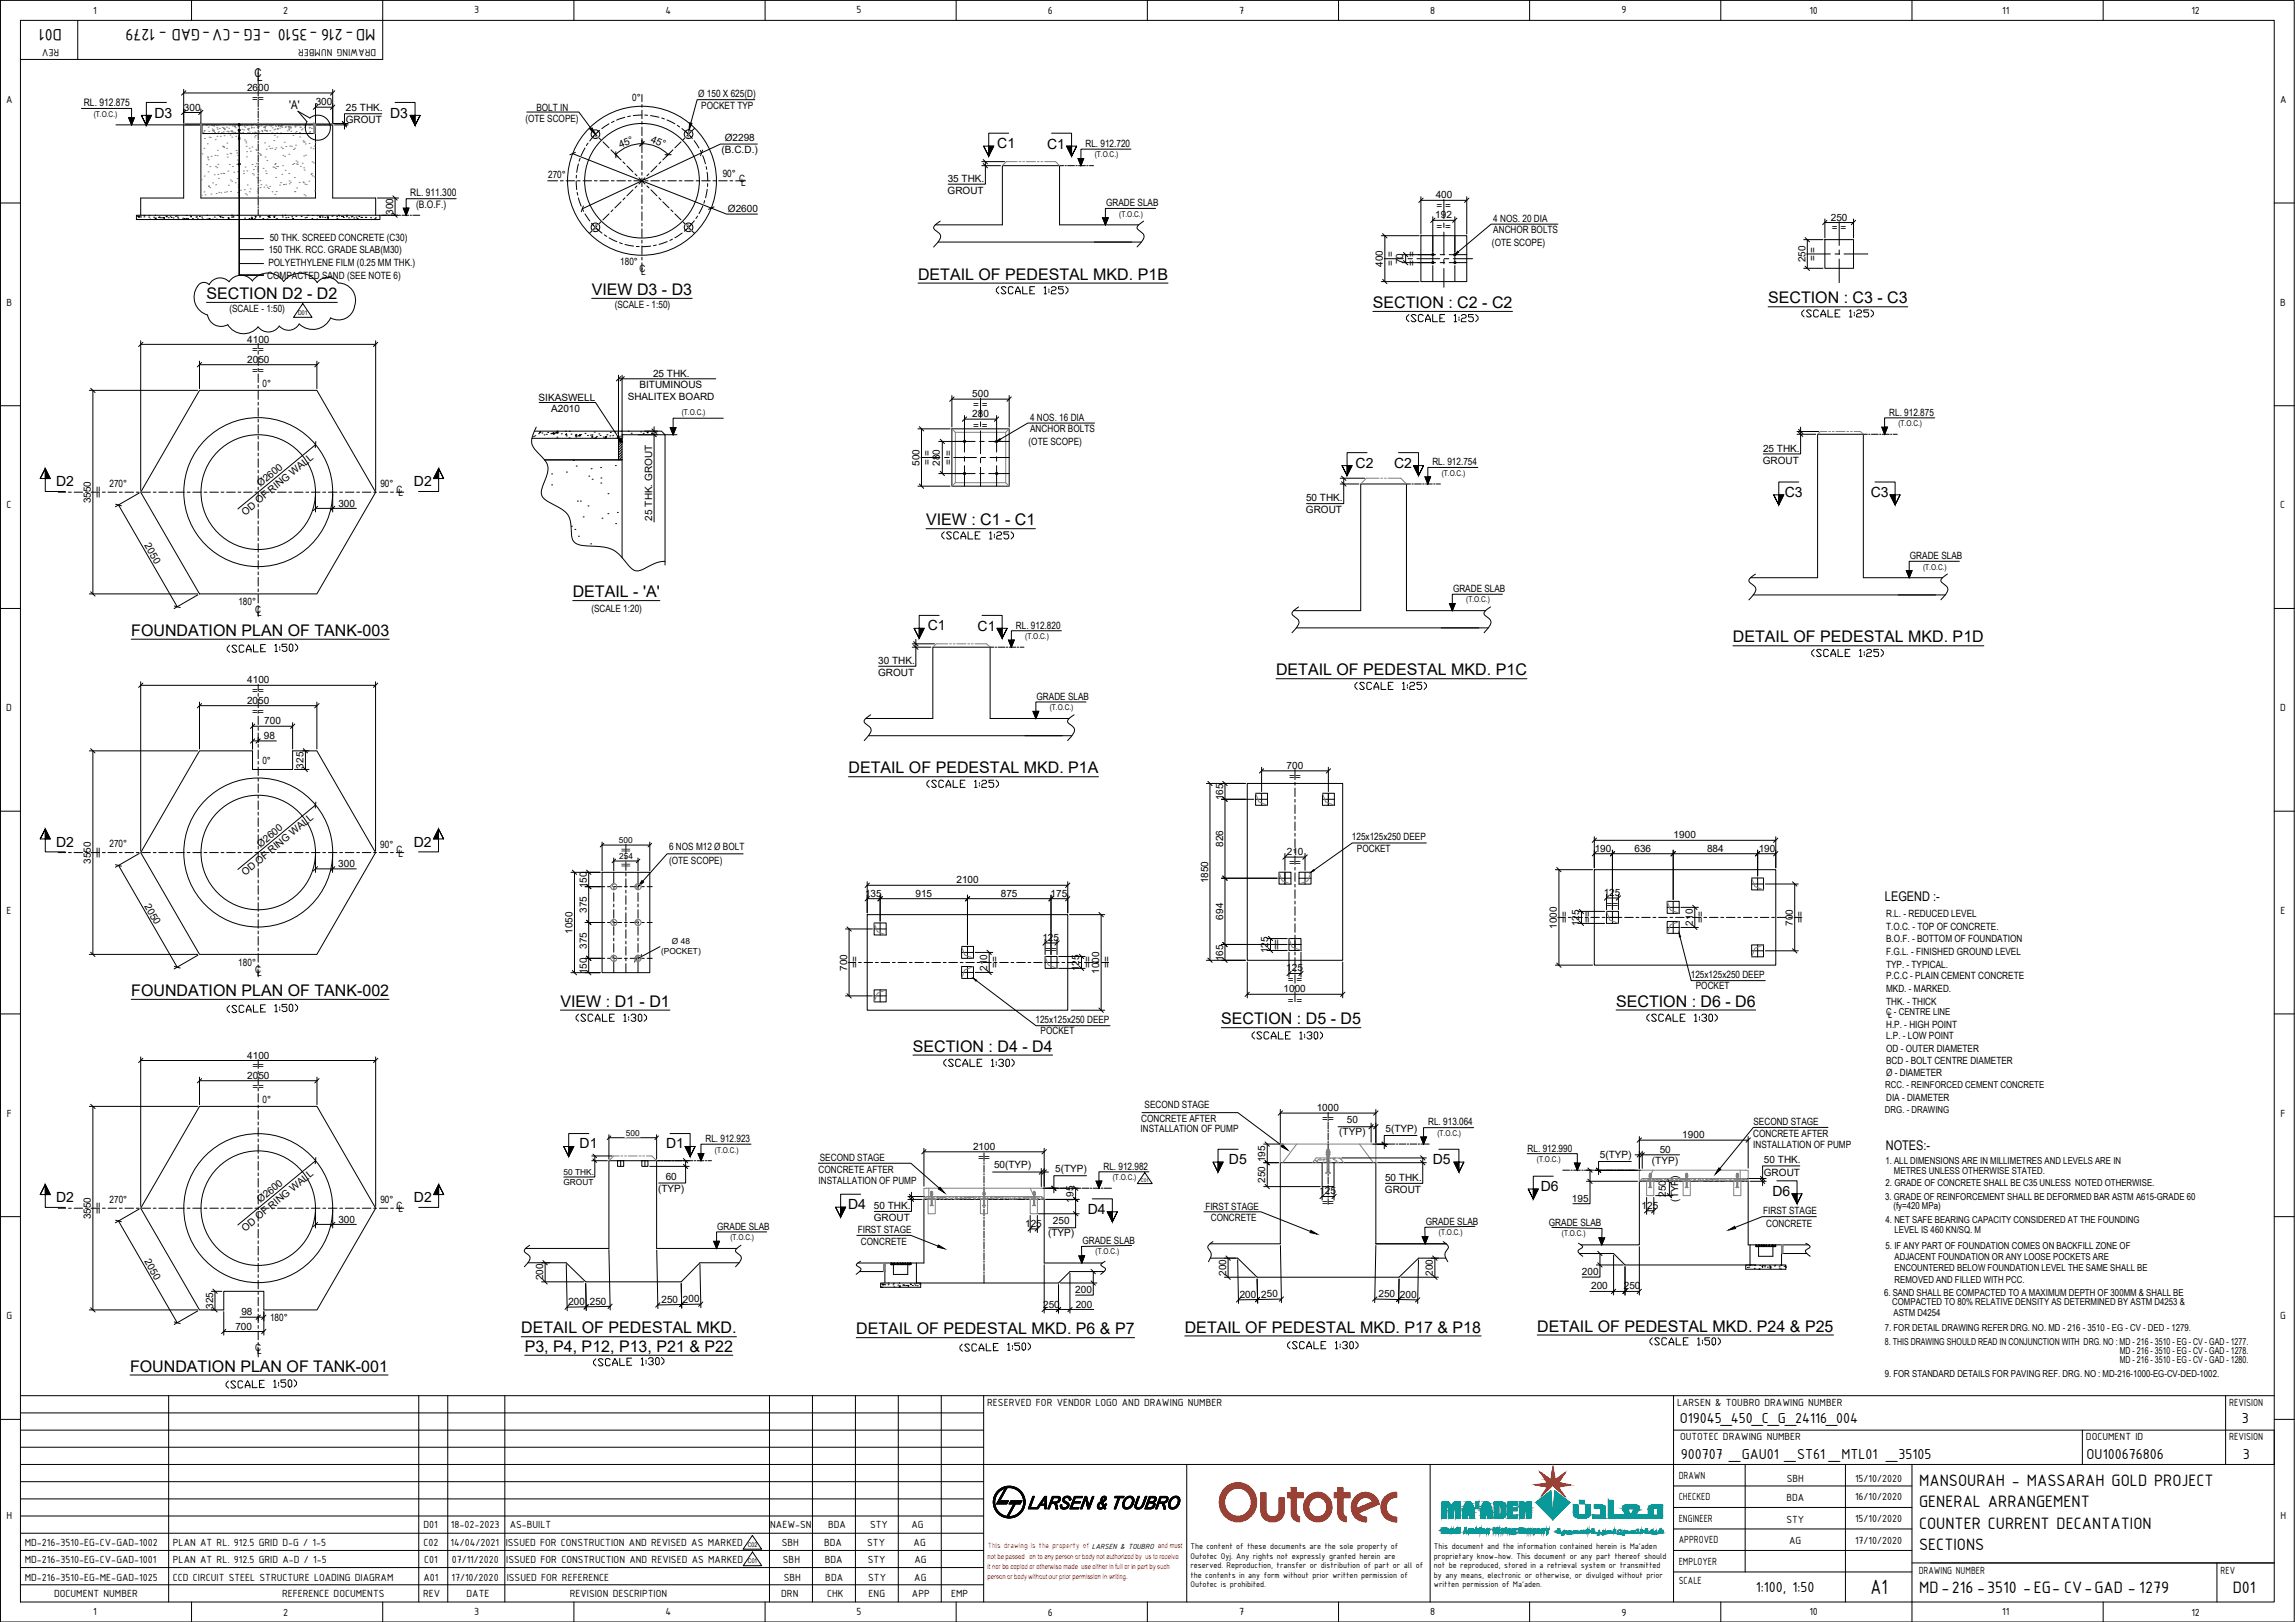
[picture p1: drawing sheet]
<svg xmlns="http://www.w3.org/2000/svg" width="841mm" height="594mm" viewBox="0 0 841 594" stroke-linecap="round" stroke-linejoin="round" font-family="sans-serif">
<defs><g id="words">
<text font-size="8.1" x="685.4" y="583.9">A1</text>
<g font-size="6.5">
<text x="22.7" y="10.6" transform="rotate(-180 22.7 10.6)">D01</text>
<text x="137.6" y="10.6" transform="rotate(-180 137.6 10.6)">MD-216 -3510 -EG -CV-GAD - 1279</text>
<text x="703.3" y="544.3">MANSOURAH - MASSARAH GOLD PROJECT</text>
<text x="703.3" y="552.1">GENERAL ARRANGEMENT</text>
<text x="703.3" y="560">COUNTER CURRENT DECANTATION</text>
<text x="703.3" y="567.9">SECTIONS</text>
<text x="703.3" y="583.6">MD-216 -3510 -EG- CV-GAD - 1279</text>
<text x="818.2" y="583.6">D01</text>
</g>
<g font-size="6.2">
<text x="364.1" y="109">(SCALE 1:25)</text>
<text x="659" y="117.5">(SCALE 1:25)</text>
<text x="209.9" y="375.4">(SCALE 1:30)</text>
<text x="602.2" y="375.4">(SCALE 1:30)</text>
<text x="344.7" y="391.9">(SCALE 1:30)</text>
<text x="350.7" y="496">(SCALE 1:50)</text>
<text x="470.6" y="495.3">(SCALE 1:30)</text>
<text x="603.2" y="493.9">(SCALE 1:50)</text>
</g>
<g font-size="5.9">
<text x="336.4" y="102.5">DETAIL OF PEDESTAL MKD. P1B</text>
<text x="75.7" y="109.5">SECTION D2 - D2</text>
<text x="216.8" y="108">VIEW D3 - D3</text>
<text x="503.1" y="112.8">SECTION : C2 - C2</text>
<text x="648" y="111.1">SECTION : C3 - C3</text>
<text x="339.3" y="192.4">VIEW : C1 - C1</text>
<text x="209.9" y="218.7">DETAIL - 'A'</text>
<text x="48.1" y="232.8">FOUNDATION PLAN OF TANK-003</text>
<text x="635" y="235.3">DETAIL OF PEDESTAL MKD. P1D</text>
<text x="467.6" y="247.4">DETAIL OF PEDESTAL MKD. P1C</text>
<text x="310.9" y="283.2">DETAIL OF PEDESTAL MKD. P1A</text>
<text x="48.1" y="364.8">FOUNDATION PLAN OF TANK-002</text>
<text x="205.4" y="368.7">VIEW : D1 - D1</text>
<text x="592.2" y="368.7">SECTION : D6 - D6</text>
<text x="447.5" y="375.1">SECTION : D5 - D5</text>
<text x="334.6" y="385.2">SECTION : D4 - D4</text>
<text x="191" y="488.3">DETAIL OF PEDESTAL MKD.</text>
<text x="313.8" y="488.7">DETAIL OF PEDESTAL MKD. P6 &amp; P7</text>
<text x="434.2" y="488.1">DETAIL OF PEDESTAL MKD. P17 &amp; P18</text>
<text x="563.3" y="487.7">DETAIL OF PEDESTAL MKD. P24 &amp; P25</text>
<text x="192.3" y="495.1">P3, P4, P12, P13, P21 &amp; P22</text>
<text x="47.7" y="502.3">FOUNDATION PLAN OF TANK-001</text>
</g>
<g font-size="5.7">
<text x="514.3" y="118.9">(SCALE 1:25)</text>
<text x="344" y="198.6">(SCALE 1:25)</text>
<text x="662.5" y="241.7">(SCALE 1:25)</text>
<text x="495.3" y="253.6">(SCALE 1:25)</text>
<text x="338.3" y="289.6">(SCALE 1:25)</text>
<text x="457.6" y="381.7">(SCALE 1:30)</text>
<text x="615.6" y="521.2">O19045_450_C_G_24116_004</text>
<text x="821.5" y="521.2">3</text>
<text x="615.9" y="534.3">900707 _GAU01 _ST61 _MTL01 _35105</text>
<text x="764.7" y="534.3">OU100676806</text>
<text x="821.9" y="534.3">3</text>
<text x="643.5" y="583.1">1:100, 1:50</text>
</g>
<g font-size="5.1">
<text x="56.6" y="43.2">D3</text>
<text x="143" y="43.2">D3</text>
<text x="365.5" y="54.2">C1</text>
<text x="383.8" y="54.4">C1</text>
<text x="496.8" y="171.3">C2</text>
<text x="510.9" y="171.4">C2</text>
<text x="20.6" y="178.2">D2</text>
<text x="151.7" y="178.2">D2</text>
<text x="654" y="182">C3</text>
<text x="685.5" y="182.1">C3</text>
<text x="340" y="230.9">C1</text>
<text x="358.3" y="231">C1</text>
<text x="20.6" y="310.1">D2</text>
<text x="151.6" y="310.1">D2</text>
<text x="212.4" y="420.6">D1</text>
<text x="244.1" y="420.6">D1</text>
<text x="450.3" y="426.4">D5</text>
<text x="525" y="426.4">D5</text>
<text x="564.6" y="436.2">D6</text>
<text x="649.5" y="437.9">D6</text>
<text x="20.6" y="440.4">D2</text>
<text x="151.7" y="440.4">D2</text>
<text x="310.8" y="442.9">D4</text>
<text x="398.6" y="444.6">D4</text>
</g>
<g font-size="4.9">
<text x="690.8" y="329.9">LEGEND :-</text>
<text x="691.1" y="421">NOTES:-</text>
</g>
<g font-size="4.4">
<text x="93.2" y="28.2">C</text>
<text x="94.2" y="29.6">L</text>
<text x="106" y="40">'A'</text>
</g>
<g font-size="4.1">
<text x="34.2" y="5">1</text>
<text x="103.8" y="5.1">2</text>
<text x="173.8" y="4.9">3</text>
<text x="243.8" y="5">4</text>
<text x="313.9" y="4.9">5</text>
<text x="384" y="5.1">6</text>
<text x="454.1" y="5">7</text>
<text x="524.1" y="5">8</text>
<text x="594.2" y="4.9">9</text>
<text x="663.1" y="5">10</text>
<text x="733.7" y="5">11</text>
<text x="803.1" y="5.1">12</text>
<text x="21.7" y="17.9" transform="rotate(-180 21.7 17.9)">REV</text>
<text x="137.8" y="17.9" transform="rotate(-180 137.8 17.9)">DRAWING NUMBER</text>
<text x="2.2" y="37.7">A</text>
<text x="835.5" y="37.7">A</text>
<text x="2.4" y="112">B</text>
<text x="835.6" y="112">B</text>
<text x="2.4" y="186.2">C</text>
<text x="835.6" y="186.2">C</text>
<text x="2.3" y="260.5">D</text>
<text x="835.6" y="260.5">D</text>
<text x="2.4" y="334.7">E</text>
<text x="835.7" y="334.7">E</text>
<text x="2.5" y="409">F</text>
<text x="835.7" y="409">F</text>
<text x="2.4" y="483.2">G</text>
<text x="835.6" y="483.2">G</text>
<text x="361.8" y="514.9">RESERVED FOR VENDOR LOGO AND DRAWING NUMBER</text>
<text x="614.6" y="514.9">LARSEN &amp; TOUBRO DRAWING NUMBER</text>
<text x="816.9" y="514.9">REVISION</text>
<text x="615.7" y="527.4">OUTOTEC DRAWING NUMBER</text>
<text x="764.4" y="527.4">DOCUMENT ID</text>
<text x="816.9" y="527.4">REVISION</text>
<text x="615.2" y="541.6">DRAWN</text>
<text x="654.8" y="542.9">SBH</text>
<text x="679.8" y="542.9">15/10/2020</text>
<text x="615.2" y="549.5">CHECKED</text>
<text x="654.6" y="549.7">BDA</text>
<text x="679.8" y="549.5">16/10/2020</text>
<text x="2.4" y="556.4">H</text>
<text x="615.2" y="557.4">ENGINEER</text>
<text x="654.6" y="557.8">STY</text>
<text x="679.8" y="557.5">15/10/2020</text>
<text x="835.7" y="556.4">H</text>
<text x="155.2" y="559.6">D01</text>
<text x="165.3" y="559.6">18-02-2023</text>
<text x="186.8" y="559.6">AS-BUILT</text>
<text x="282.2" y="559.6">NAEW-SN</text>
<text x="303.4" y="559.6">BDA</text>
<text x="318.9" y="559.6">STY</text>
<text x="334" y="559.6">AG</text>
<text x="9.1" y="566.3">MD-216-3510-EG-CV-GAD-1002</text>
<text x="63.4" y="566.3">PLAN AT RL. 912.5 GRID D-G / 1-5</text>
<text x="155.2" y="566.3">C02</text>
<text x="165.1" y="566.3">14/04/2021</text>
<text x="185.3" y="566.3">ISSUED FOR CONSTRUCTION AND REVISED AS MARKED</text>
<text x="286.5" y="566.3">SBH</text>
<text x="302" y="566.3">BDA</text>
<text x="317.8" y="566.3">STY</text>
<text x="334.8" y="566.3">AG</text>
<text x="615.2" y="565.2">APPROVED</text>
<text x="655.7" y="565.5">AG</text>
<text x="679.8" y="565.5">17/10/2020</text>
<text x="9.1" y="572.6">MD-216-3510-EG-CV-GAD-1001</text>
<text x="63.4" y="572.6">PLAN AT RL. 912.5 GRID A-D / 1-5</text>
<text x="155.4" y="572.6">C01</text>
<text x="165.5" y="572.6">07/11/2020</text>
<text x="185.5" y="572.6">ISSUED FOR CONSTRUCTION AND REVISED AS MARKED</text>
<text x="286.9" y="572.6">SBH</text>
<text x="302.2" y="572.6">BDA</text>
<text x="318" y="572.6">STY</text>
<text x="335.1" y="572.6">AG</text>
<text x="615.2" y="573.1">EMPLOYER</text>
<text x="9.1" y="578.9">MD-216-3510-EG-ME-GAD-1025</text>
<text x="63.4" y="578.9">CCD CIRCUIT STEEL STRUCTURE LOADING DIAGRAM</text>
<text x="155.2" y="578.9">A01</text>
<text x="165.4" y="578.9">17/10/2020</text>
<text x="185.7" y="578.9">ISSUED FOR REFERENCE</text>
<text x="287.2" y="578.9">SBH</text>
<text x="302.4" y="578.9">BDA</text>
<text x="318.2" y="578.9">STY</text>
<text x="335" y="578.9">AG</text>
<text x="615.2" y="580.3">SCALE</text>
<text x="703.1" y="576.3">DRAWING NUMBER</text>
<text x="813.8" y="576.3">REV</text>
<text x="19.8" y="584.9">DOCUMENT NUMBER</text>
<text x="103.4" y="584.9">REFERENCE DOCUMENTS</text>
<text x="155.1" y="584.9">REV</text>
<text x="171" y="584.9">DATE</text>
<text x="208.8" y="584.9">REVISION DESCRIPTION</text>
<text x="286.3" y="584.9">DRN</text>
<text x="303.1" y="584.9">CHK</text>
<text x="318.3" y="584.9">ENG</text>
<text x="334.2" y="584.9">APP</text>
<text x="348.6" y="584.9">EMP</text>
<text x="34.2" y="591.6">1</text>
<text x="103.8" y="591.7">2</text>
<text x="173.8" y="591.6">3</text>
<text x="243.8" y="591.6">4</text>
<text x="313.9" y="591.6">5</text>
<text x="384" y="591.7">6</text>
<text x="454.1" y="591.6">7</text>
<text x="524.1" y="591.6">8</text>
<text x="594.2" y="591.7">9</text>
<text x="663.1" y="591.6">10</text>
<text x="733.7" y="591.6">11</text>
<text x="803.1" y="591.7">12</text>
</g>
<g font-size="3.8">
<text x="30.7" y="39">RL. 912.875</text>
<text x="150.4" y="71.9">RL. 911.300</text>
<text x="152.5" y="76.1">(B.O.F.)</text>
</g>
<g font-size="3.7">
<text x="90.6" y="33.3">2600</text>
<text x="255.9" y="35.4">Ø 150 X 625(D)</text>
<text x="67.4" y="40.5">300</text>
<text x="92.5" y="37.4">==</text>
<text x="115.7" y="38.6">300</text>
<text x="126.8" y="40.8">25 THK.</text>
<text x="196.6" y="40.6">BOLT IN</text>
<text x="231.7" y="37">0°</text>
<text x="257" y="39.9">POCKET TYP</text>
<text x="126.7" y="45.2">GROUT</text>
<text x="192.5" y="44.5">(OTE SCOPE)</text>
<text x="238.3" y="52" transform="rotate(22 238.3 52)">45°</text>
<text x="265.6" y="51.5">Ø2298</text>
<text x="397.8" y="53.9">RL. 912.720</text>
<text x="227.3" y="54.1" transform="rotate(-22 227.3 54.1)">45°</text>
<text x="264.5" y="55.9">(B.C.D.)</text>
<text x="200.9" y="65">270°</text>
<text x="264.8" y="64.7">90°</text>
<text x="270.9" y="66.7">C</text>
<text x="271.6" y="68">L</text>
<text x="347.3" y="71">GROUT</text>
<text x="347.3" y="66.5">35 THK.</text>
<text x="266.7" y="77.7">Ø2600</text>
<text x="405.3" y="75.6">GRADE SLAB</text>
<text x="526.1" y="72.7">400</text>
<text x="526.5" y="76.6">= =</text>
<text x="144.1" y="78.7" transform="rotate(-90 144.1 78.7)">300</text>
<text x="525.9" y="79.8">192</text>
<text x="547.2" y="81.2">4 NOS. 20 DIA</text>
<text x="670.9" y="80.8">250</text>
<text x="98.8" y="88.3">50 THK. SCREED CONCRETE (C30)</text>
<text x="526.5" y="84.2">= =</text>
<text x="547.2" y="85.5">ANCHOR BOLTS</text>
<text x="671.3" y="84.8">= =</text>
<text x="98.5" y="92.8">150 THK. RCC. GRADE SLAB(M30)</text>
<text x="546.7" y="90.3">(OTE SCOPE)</text>
<text x="665.6" y="95.7" transform="rotate(-90 665.6 95.7)">= =</text>
<text x="98.4" y="97.4">POLYETHYLENE FILM (0.25 MM THK.)</text>
<text x="227.3" y="97">180°</text>
<text x="234.3" y="99.5">C</text>
<text x="234.9" y="100.8">L</text>
<text x="506.8" y="97.7" transform="rotate(-90 506.8 97.7)">400</text>
<text x="510.8" y="97.4" transform="rotate(-90 510.8 97.4)">= =</text>
<text x="514.2" y="96.8" transform="rotate(-90 514.2 96.8)">70</text>
<text x="518.6" y="97.4" transform="rotate(-90 518.6 97.4)">= =</text>
<text x="661.6" y="96.1" transform="rotate(-90 661.6 96.1)">250</text>
<text x="98" y="102.1">COMPACTED SAND (SEE NOTE 6)</text>
<text x="225.3" y="112.9">(SCALE - 1:50)</text>
<text x="84.1" y="114.4">(SCALE - 1:50)</text>
<text x="90.6" y="125.4">4100</text>
<text x="92.5" y="129.4">==</text>
<text x="90.6" y="132.9">2050</text>
<text x="92.5" y="136.8">==</text>
<text x="96.2" y="141.6">0°</text>
<text x="234.4" y="142">BITUMINOUS</text>
<text x="239.3" y="138">25 THK.</text>
<text x="197.4" y="146.7">SIKASWELL</text>
<text x="230" y="146.5">SHALITEX BOARD</text>
<text x="356.3" y="145.5">500</text>
<text x="356.7" y="149.5">= =</text>
<text x="202" y="150.7">A2010</text>
<text x="356.3" y="152.6">280</text>
<text x="377.5" y="154">4 NOS. 16 DIA</text>
<text x="692.3" y="152.2">RL. 912.875</text>
<text x="356.7" y="157">= =</text>
<text x="377.5" y="158.3">ANCHOR BOLTS</text>
<text x="376.9" y="163.1">(OTE SCOPE)</text>
<text x="646.1" y="165.4">25 THK.</text>
<text x="337" y="170.6" transform="rotate(-90 337 170.6)">500</text>
<text x="341" y="170.2" transform="rotate(-90 341 170.2)">= =</text>
<text x="344.5" y="170.6" transform="rotate(-90 344.5 170.6)">280</text>
<text x="348.8" y="170.2" transform="rotate(-90 348.8 170.2)">= =</text>
<text x="524.9" y="170.4">RL. 912.754</text>
<text x="646" y="169.8">GROUT</text>
<text x="40.1" y="178.2">270°</text>
<text x="95.4" y="178.4" transform="rotate(-40 95.4 178.4)">Ø2600</text>
<text x="139.4" y="178.5">90°</text>
<text x="33.3" y="184.3" transform="rotate(-90 33.3 184.3)">3550</text>
<text x="37.3" y="182.4" transform="rotate(-90 37.3 182.4)">==</text>
<text x="124" y="185.5">300</text>
<text x="145.3" y="180.5">C</text>
<text x="146" y="181.8">L</text>
<text x="478.6" y="183.5">50 THK.</text>
<text x="89.8" y="188.9" transform="rotate(-40 89.8 188.9)">OD OF RING WALL</text>
<text x="239" y="190.6" transform="rotate(-90 239 190.6)">25 THK. GROUT</text>
<text x="478.6" y="187.9">GROUT</text>
<text x="52.8" y="199.7" transform="rotate(60 52.8 199.7)">2050</text>
<text x="699.9" y="204.8">GRADE SLAB</text>
<text x="87.4" y="221.8">180°</text>
<text x="532.5" y="216.8">GRADE SLAB</text>
<text x="93.6" y="224.3">C</text>
<text x="94.2" y="225.5">L</text>
<text x="216.7" y="224.1">(SCALE 1:20)</text>
<text x="372.3" y="230.2">RL. 912.820</text>
<text x="321.8" y="243.1">30 THK.</text>
<text x="90.6" y="250.3">4100</text>
<text x="321.8" y="247.5">GROUT</text>
<text x="90.6" y="257.8">2050</text>
<text x="92.5" y="254.3">==</text>
<text x="379.9" y="256.3">GRADE SLAB</text>
<text x="92.5" y="261.8">==</text>
<text x="96.9" y="265.3">700</text>
<text x="96.7" y="270.7">98</text>
<text x="96.1" y="279.9">0°</text>
<text x="111.2" y="281.5" transform="rotate(-90 111.2 281.5)">325</text>
<text x="471.5" y="281.7">700</text>
<text x="472.4" y="285.6">==</text>
<text x="448.2" y="293" transform="rotate(-90 448.2 293)">165</text>
<text x="40.1" y="310.3">270°</text>
<text x="95.4" y="310.5" transform="rotate(-40 95.4 310.5)">Ø2600</text>
<text x="139.4" y="310.5">90°</text>
<text x="245.2" y="311.3">6 NOS M12 Ø BOLT</text>
<text x="448.2" y="310.2" transform="rotate(-90 448.2 310.2)">826</text>
<text x="495.4" y="307.8">125x125x250 DEEP</text>
<text x="497.2" y="311.9">POCKET</text>
<text x="584.4" y="312">190</text>
<text x="599" y="312">636</text>
<text x="613.3" y="307.1">1900</text>
<text x="625.6" y="312">884</text>
<text x="644.5" y="312">190</text>
<text x="33.3" y="316.3" transform="rotate(-90 33.3 316.3)">3550</text>
<text x="37.3" y="314.4" transform="rotate(-90 37.3 314.4)">==</text>
<text x="124" y="317.5">300</text>
<text x="145.3" y="312.5">C</text>
<text x="146" y="313.7">L</text>
<text x="245.2" y="316.6">(OTE SCOPE)</text>
<text x="471.6" y="313.2">210</text>
<text x="472.4" y="317.2">==</text>
<text x="89.8" y="320.9" transform="rotate(-40 89.8 320.9)">OD OF RING WALL</text>
<text x="350.5" y="323.5">2100</text>
<text x="442.7" y="323.5" transform="rotate(-90 442.7 323.5)">1850</text>
<text x="215.1" y="325.3" transform="rotate(-90 215.1 325.3)">150</text>
<text x="317" y="328.5">135</text>
<text x="335.5" y="328.5">915</text>
<text x="366.8" y="328.5">875</text>
<text x="385" y="328.5">175</text>
<text x="587.7" y="328">125</text>
<text x="52.8" y="331.8" transform="rotate(60 52.8 331.8)">2050</text>
<text x="215.1" y="334.4" transform="rotate(-90 215.1 334.4)">375</text>
<text x="588.8" y="332.4">==</text>
<text x="448.2" y="336.8" transform="rotate(-90 448.2 336.8)">694</text>
<text x="570.6" y="340.2" transform="rotate(-90 570.6 340.2)">1000</text>
<text x="574.5" y="338.1" transform="rotate(-90 574.5 338.1)">==</text>
<text x="578.7" y="339.2" transform="rotate(-90 578.7 339.2)">125</text>
<text x="583" y="338.1" transform="rotate(-90 583 338.1)">==</text>
<text x="620.4" y="339" transform="rotate(-90 620.4 339)">210</text>
<text x="624.4" y="338.1" transform="rotate(-90 624.4 338.1)">==</text>
<text x="657" y="339.1" transform="rotate(-90 657 339.1)">700</text>
<text x="661" y="338.1" transform="rotate(-90 661 338.1)">==</text>
<text x="691.2" y="340.6">T.O.C. - TOP OF CONCRETE.</text>
<text x="691.2" y="336">R.L. - REDUCED LEVEL</text>
<text x="209.8" y="342.1" transform="rotate(-90 209.8 342.1)">1050</text>
<text x="215.1" y="347.5" transform="rotate(-90 215.1 347.5)">375</text>
<text x="382" y="344.5">125</text>
<text x="691.2" y="345.2">B.O.F. - BOTTOM OF FOUNDATION</text>
<text x="87.3" y="353.8">180°</text>
<text x="383" y="348.9">==</text>
<text x="448.2" y="352" transform="rotate(-90 448.2 352)">165</text>
<text x="464.7" y="349.1" transform="rotate(-90 464.7 349.1)">125</text>
<text x="469.1" y="348.1" transform="rotate(-90 469.1 348.1)">==</text>
<text x="691.2" y="349.8">F.G.L. - FINISHED GROUND LEVEL</text>
<text x="93.5" y="356.3">C</text>
<text x="94.2" y="357.6">L</text>
<text x="215.1" y="356.8" transform="rotate(-90 215.1 356.8)">150</text>
<text x="310.5" y="355.6" transform="rotate(-90 310.5 355.6)">700</text>
<text x="314.5" y="354.6" transform="rotate(-90 314.5 354.6)">==</text>
<text x="361.8" y="355.5" transform="rotate(-90 361.8 355.5)">210</text>
<text x="365.8" y="354.6" transform="rotate(-90 365.8 354.6)">==</text>
<text x="395.5" y="355.7" transform="rotate(-90 395.5 355.7)">125</text>
<text x="399.8" y="354.6" transform="rotate(-90 399.8 354.6)">==</text>
<text x="402.8" y="356.7" transform="rotate(-90 402.8 356.7)">1000</text>
<text x="406.8" y="354.6" transform="rotate(-90 406.8 354.6)">==</text>
<text x="471.4" y="355.7">125</text>
<text x="619.6" y="358.2">125x125x250 DEEP</text>
<text x="691.2" y="354.4">TYP. - TYPICAL.</text>
<text x="691.2" y="358.7">P.C.C - PLAIN CEMENT CONCRETE</text>
<text x="470.4" y="363.3">1000</text>
<text x="471.9" y="360.1">= =</text>
<text x="621.5" y="362.3">POCKET</text>
<text x="691.2" y="363.5">MKD. - MARKED.</text>
<text x="471.9" y="367.7">= =</text>
<text x="691.2" y="367.9">THK. - THICK</text>
<text x="379.5" y="374.7">125x125x250 DEEP</text>
<text x="691.2" y="376.6">H.P. - HIGH POINT</text>
<text x="381.3" y="378.9">POCKET</text>
<text x="691.2" y="380.7">L.P. - LOW POINT</text>
<text x="90.6" y="387.7">4100</text>
<text x="691.2" y="385.4">OD - OUTER DIAMETER</text>
<text x="691.2" y="389.8">BCD - BOLT CENTRE DIAMETER</text>
<text x="90.6" y="395.2">2050</text>
<text x="92.5" y="391.7">==</text>
<text x="691.2" y="394.1">Ø - DIAMETER</text>
<text x="92.5" y="399.1">==</text>
<text x="96.2" y="403.9">0°</text>
<text x="419.4" y="405.9">SECOND STAGE</text>
<text x="482.5" y="407">1000</text>
<text x="691.2" y="403.3">DIA - DIAMETER</text>
<text x="418.2" y="410.9">CONCRETE AFTER</text>
<text x="484.5" y="410.9">==</text>
<text x="493.6" y="411.4">50</text>
<text x="523.4" y="412.2">RL. 913.064</text>
<text x="642.6" y="412">SECOND STAGE</text>
<text x="258.5" y="418.3">RL. 912.923</text>
<text x="418" y="414.6">INSTALLATION OF PUMP</text>
<text x="490.8" y="415.8">(TYP)</text>
<text x="507.7" y="414.5">5(TYP)</text>
<text x="616.5" y="416.9">1900</text>
<text x="642.5" y="416.6">CONCRETE AFTER</text>
<text x="300.4" y="425.1">SECOND STAGE</text>
<text x="356.6" y="421.1">2100</text>
<text x="358.5" y="425.1">==</text>
<text x="463.7" y="425.6" transform="rotate(-90 463.7 425.6)">195</text>
<text x="559.8" y="421.8">RL. 912.990</text>
<text x="586.3" y="424">5(TYP)</text>
<text x="608.2" y="422.3">50</text>
<text x="642.5" y="420.5">INSTALLATION OF PUMP</text>
<text x="300" y="429.7">CONCRETE AFTER</text>
<text x="364.3" y="427.8">50(TYP)</text>
<text x="386.7" y="429.2">5(TYP)</text>
<text x="404.4" y="428.4">RL. 912.982</text>
<text x="605.4" y="426.3">(TYP)</text>
<text x="646.4" y="430.5">GROUT</text>
<text x="646.4" y="426.1">50 THK.</text>
<text x="241.1" y="436.5">(TYP)</text>
<text x="244" y="432">60</text>
<text x="300" y="433.6">INSTALLATION OF PUMP</text>
<text x="463.7" y="433.3" transform="rotate(-90 463.7 433.3)">250</text>
<text x="483.5" y="437.4">125</text>
<text x="507.5" y="436.9">GROUT</text>
<text x="507.6" y="432.5">50 THK.</text>
<text x="40.2" y="440.5">270°</text>
<text x="95.4" y="440.7" transform="rotate(-40 95.4 440.7)">Ø2600</text>
<text x="139.4" y="440.7">90°</text>
<text x="145.3" y="442.8">C</text>
<text x="320.2" y="442.8">50 THK.</text>
<text x="393.4" y="440.5" transform="rotate(-90 393.4 440.5)">195</text>
<text x="441.7" y="443.1">FIRST STAGE</text>
<text x="484.5" y="441.7">==</text>
<text x="576" y="440.2">195</text>
<text x="601.6" y="442.8">125</text>
<text x="610.5" y="438.3" transform="rotate(-90 610.5 438.3)">250</text>
<text x="614.9" y="440.2" transform="rotate(-90 614.9 440.2)">(TYP)</text>
<text x="33.3" y="446.6" transform="rotate(-90 33.3 446.6)">3550</text>
<text x="37.3" y="444.6" transform="rotate(-90 37.3 444.6)">==</text>
<text x="124" y="447.8">300</text>
<text x="146" y="444">L</text>
<text x="320.2" y="447.2">GROUT</text>
<text x="375.7" y="449.4">125</text>
<text x="385.9" y="448.4">250</text>
<text x="443.7" y="447.3">CONCRETE</text>
<text x="522.5" y="448.7">GRADE SLAB</text>
<text x="567.6" y="449.1">GRADE SLAB</text>
<text x="646.1" y="444.7">FIRST STAGE</text>
<text x="647.3" y="449.3">CONCRETE</text>
<text x="89.8" y="451.1" transform="rotate(-40 89.8 451.1)">OD OF RING WALL</text>
<text x="262.8" y="450.4">GRADE SLAB</text>
<text x="314.3" y="451.5">FIRST STAGE</text>
<text x="384.1" y="452.8">(TYP)</text>
<text x="396.7" y="455.7">GRADE SLAB</text>
<text x="52.8" y="462" transform="rotate(60 52.8 462)">2050</text>
<text x="315.5" y="456.1">CONCRETE</text>
<text x="449.4" y="467.3" transform="rotate(-90 449.4 467.3)">200</text>
<text x="525.1" y="467.3" transform="rotate(-90 525.1 467.3)">200</text>
<text x="579.7" y="467">200</text>
<text x="199.1" y="468.9" transform="rotate(-90 199.1 468.9)">200</text>
<text x="394" y="473.7">200</text>
<text x="583.1" y="472.3">200</text>
<text x="595.1" y="472.3">250</text>
<text x="78.1" y="479.4" transform="rotate(-90 78.1 479.4)">325</text>
<text x="208.3" y="478" transform="rotate(-1 208.3 478)">200</text>
<text x="216.2" y="477.9" transform="rotate(-1 216.2 477.9)">250</text>
<text x="242.4" y="477.2" transform="rotate(-1 242.4 477.2)">250</text>
<text x="250.3" y="477.1" transform="rotate(-1 250.3 477.1)">200</text>
<text x="382.3" y="478.9">250</text>
<text x="394.2" y="478.9">200</text>
<text x="454.3" y="475.4" transform="rotate(-1 454.3 475.4)">200</text>
<text x="462.2" y="475.2" transform="rotate(-1 462.2 475.2)">250</text>
<text x="505.2" y="475.1" transform="rotate(1 505.2 475.1)">250</text>
<text x="513" y="475.3" transform="rotate(1 513 475.3)">200</text>
<text x="88.5" y="481.8">98</text>
<text x="99" y="484">180°</text>
<text x="86.3" y="487">700</text>
<text x="93.6" y="494.7">C</text>
<text x="94.2" y="495.9">L</text>
</g>
<g font-size="3.5">
<text x="691.2" y="371.7">C - CENTRE LINE</text>
<text x="690.8" y="398.5">RCC. - REINFORCED CEMENT CONCRETE</text>
<text x="690.8" y="407.5">DRG. - DRAWING</text>
<text x="690.9" y="426.2">1. ALL DIMENSIONS ARE IN MILLIMETRES AND LEVELS ARE IN</text>
<text x="694.1" y="429.8">METRES UNLESS OTHERWISE STATED.</text>
<text x="691" y="434.6">2. GRADE OF CONCRETE SHALL BE C35 UNLESS NOTED OTHERWISE.</text>
<text x="690.8" y="439.4">3. GRADE OF REINFORCEMENT SHALL BE DEFORMED BAR ASTM A615-GRADE 60</text>
<text x="693.9" y="442.8">(fy=420 MPa)</text>
<text x="691" y="448">4. NET SAFE BEARING CAPACITY CONSIDERED AT THE FOUNDING</text>
<text x="694.3" y="451.6">LEVEL IS 460 KN/SQ. M</text>
<text x="691" y="457.4">5. IF ANY PART OF FOUNDATION COMES ON BACKFILL ZONE OF</text>
<text x="694.3" y="461.3">ADJACENT FOUNDATION OR ANY LOOSE POCKETS ARE</text>
<text x="694.3" y="465.6">ENCOUNTERED BELOW FOUNDATION LEVEL THE SAME SHALL BE</text>
<text x="694.3" y="469.8">REMOVED AND FILLED WITH PCC.</text>
<text x="690.4" y="474.5">6. SAND SHALL BE COMPACTED TO A MAXIMUM DEPTH OF 300MM &amp; SHALL BE</text>
<text x="693.4" y="478">COMPACTED TO 80% RELATIVE DENSITY AS DETERMINED BY ASTM D4253 &amp;</text>
<text x="693.9" y="481.9">ASTM D4254</text>
<text x="690.7" y="487.6">7. FOR DETAIL DRAWING REFER DRG. NO. MD - 216 - 3510 - EG - CV - DED - 1279.</text>
<text x="690.8" y="492.6">8. THIS DRAWING SHOULD READ IN CONJUNCTION WITH DRG. NO : MD - 216 - 3510 - EG - CV - GAD - 1277.</text>
<text x="776.8" y="495.9">MD - 216 - 3510 - EG - CV - GAD - 1278.</text>
<text x="776.8" y="499.3">MD - 216 - 3510 - EG - CV - GAD - 1280.</text>
<text x="690.7" y="504.2">9. FOR STANDARD DETAILS FOR PAVING REF. DRG. NO : MD-216-1000-EG-CV-DED-1002.</text>
</g>
<g font-size="3.3">
<text x="691.9" y="372.7">L</text>
<text x="436.2" y="567.3">The content of these documents are the sole property of</text>
<text x="525.5" y="567.3">This document and the information contained herein is Ma'aden</text>
<text x="436.2" y="570.8">Outotec Oyj. Any rights not expressly granted herein are</text>
<text x="436.2" y="574.4">reserved. Reproduction, transfer or distribution of part or all of</text>
<text x="525.5" y="570.8">proprietary know-how. This document or any part thereof should</text>
<text x="525.5" y="574.4">not be reproduced, stored in a retrieval system or transmitted</text>
<text x="436.2" y="577.8">the contents in any form without prior written permission of</text>
<text x="436.2" y="581.3">Outotec is prohibited.</text>
<text x="525.5" y="577.8">by any means, electronic or otherwise, or divulged without prior</text>
<text x="525.5" y="581.3">written permission of Ma'aden.</text>
</g>
<g font-size="3.1">
<text x="226.8" y="308.9">500</text>
<text x="226.9" y="314.8">254</text>
<text x="227.6" y="312.3">==</text>
<text x="227.6" y="318.1">==</text>
<text x="246.3" y="345.7">Ø 48</text>
<text x="242.2" y="349.4">(POCKET)</text>
<text x="229.4" y="416.1">500</text>
<text x="206.5" y="430.3">50 THK.</text>
<text x="206.5" y="434">GROUT</text>
</g>
<g font-size="2.9">
<text x="34.3" y="42.7">(T.O.C.)</text>
<text x="401.2" y="57.7">(T.O.C.)</text>
<text x="410.2" y="79.3">(T.O.C.)</text>
<text x="249.9" y="151.8">(T.O.C.)</text>
<text x="695.7" y="156.1">(T.O.C.)</text>
<text x="528.3" y="174.3">(T.O.C.)</text>
<text x="704.7" y="208.6">(T.O.C.)</text>
<text x="537.3" y="220.7">(T.O.C.)</text>
<text x="375.7" y="234">(T.O.C.)</text>
<text x="384.7" y="260.2">(T.O.C.)</text>
<text x="526.8" y="416">(T.O.C.)</text>
<text x="262" y="422.1">(T.O.C.)</text>
<text x="563.2" y="425.6">(T.O.C.)</text>
<text x="407.8" y="432.2">(T.O.C.)</text>
<text x="267.7" y="454.3">(T.O.C.)</text>
<text x="527.3" y="452.5" transform="rotate(-1 527.3 452.5)">(T.O.C.)</text>
<text x="572.3" y="452.9" transform="rotate(-1 572.3 452.9)">(T.O.C.)</text>
<text x="401.5" y="459.5" transform="rotate(-1 401.5 459.5)">(T.O.C.)</text>
</g>
<text font-size="2.9" fill="#f00" x="362" y="567.1">This drawing is the property of LARSEN &amp; TOUBRO and must</text>
<g font-size="2.6" fill="#f00">
<text x="361.9" y="570.9">not be passed on to any person or body not authorized by us to receive</text>
<text x="361.9" y="574.7">it nor be copied or otherwise made use either in full or in part by such</text>
<text x="361.9" y="578.5">person or body without our prior permission in writing.</text>
</g>
<g font-size="2.3">
<text x="109.3" y="115.2">D01</text>
<text x="274" y="566.4">C02</text>
<text x="274.1" y="572.5">C01</text>
</g>
<text font-size="1.9" x="418.1" y="432.7">C01</text>
</g></defs>
<!-- layer: CI-CEN -->
<g fill="none" stroke="#000" stroke-width=".37">
<path d="M94.6 25.1v2.1M94.6 27.7v.5M94.6 28.7v2.5M94.6 31.7v.5M94.6 32.7v2.5M94.6 35.7v.5M94.6 36.7v2.5M94.6 39.7v.5M235.2 34.6v2.7M235.2 38.3v1M94.6 40.7v2.5M94.6 43.7v.5"/>
<path d="M94.6 44.7v2.5M94.6 47.7v.5M94.6 48.7v2.5M94.6 51.7v.5M94.6 52.7v2.5M94.6 55.7v.5M94.6 56.7v2.5M94.6 59.7v.5M219.3 48.1l-2.2 2.2M235.2 40.4v3.1M235.2 44.5v1M235.2 46.5v3.2"/>
<path d="M235.2 50.7v1M235.2 52.8v3.1M235.2 56.9v1.1M235.2 59v3.1M251.2 48.1l2.2 2.2M94.6 60.7v2.5M94.6 63.7v.5M94.6 64.7v2.5M94.6 67.7v.5M94.6 68.7v2.5M94.6 71.7v.5M94.6 72.7v2.5"/>
<path d="M94.6 75.7v.5M94.6 76.7v2.1M139.2 78.8h2.6M142.3 78.8h.5M143.3 78.8h2.5M146.3 78.8h.5M147.3 78.8h2.5M150.3 78.8h.5M151.3 78.8h2.5M235.2 63.1v1M235.2 65.2v3.1M235.2 69.4v1"/>
<path d="M235.2 71.4v3.1M235.2 75.6v1M235.2 77.6v3.1M388.3 60.7h1.5M390.3 60.7h.5M391.2 60.7h2.5M394.3 60.7h.5M395.3 60.7h2.5M398.3 60.7h.4M399.2 60.7h1.5M529.1 73.1v6.9M217.1 82.2l2.2 2.2"/>
<path d="M235.2 81.8v1M235.2 83.8v3.2M235.2 88v1M235.2 90.1v3.1M235.2 94.2v1M235.2 96.3v2.6M253.4 82.2l-2.2 2.2M507.3 94.8h7M516 94.8h1.6M519.3 94.8h8.3M519.6 93.3h6.5M519.6 96.2h6.5"/>
<path d="M525.1 86.3v5.9M525.1 93.9v1.7M525.1 97.3v5.8M527.8 93.3h1.6M527.8 96.2h1.6M529.1 81.7v1.6M529.1 85v8.4M529.1 95v1.7M529.1 98.4v6.8M529.3 94.8h1.6M531.1 93.3h6.4M531.1 96.2h6.4"/>
<path d="M532.6 94.8h7M533.1 86.3v5.9M533.1 93.9v1.7M533.1 97.3v5.8M662.1 93h8.7M672.5 93h1.6M674 81.3v8.6M674 91.5v1.7M674 94.9v8.6M675.8 93h8.7M94.6 125.8v1.8M94.6 128.7v1"/>
<path d="M94.6 130.7v3.2M94.6 134.9v1M94.6 137v3.1M94.6 141.1v1M94.6 143.1v3.2M94.6 147.3v1.1M94.6 149.4v3.1M94.6 153.5v1.1M94.6 155.6v3.1M94.6 159.7v1.1M353.4 158.1v7.5M359.3 145.9v6.9"/>
<path d="M359.3 154.5v1.7M359.3 157.8v8.4M365.2 158.1v7.5M682.8 159.1h1.5M684.8 159.1h.5M685.8 159.1h2.5M688.8 159.1h.5M689.8 159.1h2.5M692.8 159.1h.5M693.8 159.1h1.5M94.6 161.8v3.1M94.6 166v1"/>
<path d="M94.6 168v3.2M94.6 172.2v1M94.6 174.3v3M94.6 178.4v1M337.5 167.6h7M346.2 167.6h1.6M349.5 167.6h8.3M349.9 161.7h7.4M349.9 173.5h7.4M353.4 167.3v1.6M353.4 170.6v7.5M359 161.7h1.7"/>
<path d="M359 173.5h1.7M359.3 167.8v1.7M359.3 171.2v6.9M359.5 167.6h1.6M362.3 161.7h7.5M362.3 173.5h7.5M362.8 167.6h7M365.2 167.3v1.6M365.2 170.6v7.5M515.4 177.3h1.5M517.4 177.3h.5M518.4 177.3h2.5"/>
<path d="M521.4 177.3h.5M522.4 177.3h2.5M525.4 177.3h.5M526.4 177.3h1.5M94.6 180.4v3.2M94.6 184.6v1M94.6 186.7v3.1M94.6 190.8v1.1M94.6 192.9v3.1M94.6 197v1M94.6 199.1v3.1M94.6 203.3v1"/>
<path d="M94.6 205.3v3.1M94.6 209.5v1M94.6 211.5v3.1M94.6 215.7v1M94.6 217.7v3.2M94.6 221.9v1M94.6 224v1.8M362.8 237h1.5M364.8 237h.5M365.8 237h2.5M368.8 237h.5M369.8 237h2.5"/>
<path d="M372.8 237h.5M373.8 237h1.4M94.6 250.7v2.3M94.6 254v1M94.6 256v3.2M94.6 260.2v1.1M94.6 262.3v3.1M94.6 266.4v1.1M94.6 268.5v3.1M94.6 272.6v1.1M94.6 274.7v3.1M94.6 278.9v1"/>
<path d="M94.6 280.9v3.1M94.6 285.1v1M94.6 287.1v3.2M94.6 291.3v1M94.6 293.3v3.2M94.6 297.5v1M94.6 299.6v3.1M460.1 292.7h4.4M462.3 290.5v4.5M474.6 281.9v3.7M474.6 286.6v1M474.6 288.6v3.1"/>
<path d="M474.6 292.8v1M474.6 294.8v3.2M474.6 299v1M484.6 292.7h4.4M486.8 290.5v4.5M94.6 303.7v1M94.6 305.8v3.1M94.6 309.9v1.1M94.6 312v3.1M94.6 316.2v1M94.6 318.2v3.1M224.9 319.5v4.4"/>
<path d="M233.8 319.5v4.4M470.9 319.5v4.3M474.6 301v3.2M474.6 305.2v1.1M474.6 307.3v3.1M474.6 311.4v1M474.6 313.5v3.1M474.6 317.6v1.1M474.6 319.7v3.1M478.2 319.5v4.3M94.6 322.3v1.1M94.6 324.4v3.1"/>
<path d="M94.6 328.6v1M94.6 330.6v3.2M94.6 334.8v1M94.6 336.9v3.1M219.8 337.9h1.8M219.8 324.8h1.8M222.6 337.9h1.1M222.6 324.8h1.1M224.7 337.9h3.1M224.7 324.8h3.1M224.9 324.9v1M224.9 327v3.1"/>
<path d="M224.9 331.1v1.1M224.9 333.2v3.1M224.9 337.4v1M224.9 339.4v3.1M228.9 337.9h1M228.9 324.8h1M230.9 337.9h3.2M230.9 324.8h3.2M233.8 324.9v1M233.8 327v3.1M233.8 331.1v1.1M233.8 333.2v3.1"/>
<path d="M233.8 337.4v1M233.8 339.4v3.1M235.1 337.9h1M235.1 324.8h1M237.2 337.9h1.8M237.2 324.8h1.8M322.5 338v4.4M468.7 321.7h4.4M474.6 323.9v1M474.6 325.9v3.1M474.6 330v1.1M474.6 332.1v3.2"/>
<path d="M474.6 336.3v1M474.6 338.3v3.2M476 321.7h4.4M588.7 336h4.4M590.9 333.8v4.4M611 332.3h4.4M611 339.7h4.4M613.2 330.1v4.4M613.2 337.5v4.4M641.9 323.8h4.4M644.1 321.6v4.3M94.6 341v1"/>
<path d="M94.6 343v3.2M94.6 347.2v1M94.6 349.3v3.1M94.6 353.4v1.1M94.6 355.5v2.3M219.8 351h1.8M222.6 351h1.1M224.7 351h3.1M224.9 343.6v1M224.9 345.6v3.2M224.9 349.8v1M224.9 351.8v4.4"/>
<path d="M228.9 351h1M230.9 351h3.2M233.8 343.6v1M233.8 345.6v3.2M233.8 349.8v1M233.8 351.8v4.4M235.1 351h1M237.2 351h1.8M320.3 340.2h4.4M352.4 348.8h4.3M352.4 356.2h4.3M354.5 346.6v4.4"/>
<path d="M354.5 354v4.4M383 352.5h4.3M385.1 350.3v4.4M472.4 345.9h4.4M474.6 342.5v1M474.6 343.8v4.3M474.6 348.7v1M474.6 350.7v3.2M474.6 354.9v1.1M474.6 357v3.1M641.9 348.2h4.4M644.1 346.1v4.3"/>
<path d="M320.3 364.8h4.4M322.5 362.6v4.4M474.6 361.1v1M474.6 363.2v3.7M94.6 388.1v3.2M94.6 392.3v1M94.6 394.4v3.1M94.6 398.5v1.1M94.6 400.6v3.1M94.6 404.8v1M94.6 406.8v3.1M94.6 410.9v1.1"/>
<path d="M94.6 413v3.2M94.6 417.2v1M94.6 419.2v3.2M486.7 407.5v2M486.7 410.1v.5M486.7 411v2.6M486.7 414v.5M486.7 415.1v2.4M486.7 418.1v.5M486.7 419v3.5M504.2 419h3M507.7 419h.5"/>
<path d="M508.7 419h2.5M511.7 419h.5M512.7 419h2.5M515.7 419h.5M516.7 419h2.5M519.7 419h.5M520.7 419h3M94.6 423.4v1M94.6 425.4v3.2M94.6 429.6v1M94.6 431.6v3.2M94.6 435.8v1.1"/>
<path d="M94.6 437.9v3.1M227.5 425.1v2.1M236.3 425.1v2.1M240.6 425.1h1.3M242.4 425.1h.6M243.4 425.1h2.5M246.4 425.1h.5M247.4 425.1h2.5M250.4 425.1h.6M251.4 425.1h2.5M254.4 425.1h.5M255.4 425.1h2.5"/>
<path d="M258.4 425.1h.6M259.4 425.1h1.3M341.4 436.3v1.8M341.4 438.6v.5M341.4 439.6v1.7M360.6 422.3v3M360.6 425.8v.6M360.6 426.9v2.5M360.6 429.9v.4M360.6 430.8v2.5M360.6 433.8v.6M360.6 434.9v3.4"/>
<path d="M360.6 438.6v2.7M379 436.3v1.8M379 438.6v.5M379 439.6v1.7M384.3 435.2h2.8M387.6 435.2h.5M388.6 435.2h2.5M391.5 435.2h.5M392.6 435.2h2.5M395.6 435.2h.5M396.5 435.2h2.6M399.5 435.2h.5"/>
<path d="M400.6 435.2h2.5M403.6 435.2h.5M404.5 435.2h2.8M486.7 422.8v3.8M486.7 426.8v2.7M486.7 430v.5M486.7 431.1v2.4M486.7 434.1v.5M486.7 435v2.5M486.7 438v.5M486.7 439.1v2M572.7 428.6h2.5"/>
<path d="M575.6 428.6h.6M576.7 428.6h2.5M579.7 428.6h.5M580.6 428.6h2.6M583.6 428.6h.6M584.7 428.6h2.5M587.7 428.6h.5M588.6 428.6h2.6M591.7 428.6h.5M592.7 428.6h2.5M595.7 428.6h.5M596.6 428.6h2.5"/>
<path d="M604.7 429.7v1.8M604.7 431.9v.5M604.7 433v1.7M618.1 429.7v1.8M618.1 431.9v.5M618.1 433v1.7M636.7 429.7v1.8M636.7 431.9v.5M636.7 433v1.7M94.6 442v1M94.6 444.1v3.1M94.6 448.2v1.1"/>
<path d="M94.6 450.3v3.1M94.6 454.5v1M94.6 456.5v3.1M360.6 441.8v.6M360.6 442.9v2.5M360.6 445.9v.4M360.6 446.8v2.5M360.6 449.8v.6M360.6 450.9v2.5M360.6 453.9v.4M360.6 454.8v2.5M360.6 457.8v.6"/>
<path d="M360.6 458.9v2.5M94.6 460.6v1.1M94.6 462.7v3.2M94.6 466.9v1M94.6 468.9v3.2M94.6 473.1v1M94.6 475.2v3.1M94.6 479.3v1M360.6 461.8v.5M360.6 462.8v2.5M360.6 465.9v.5M360.6 466.9v3"/>
<path d="M94.6 481.3v3.2M94.6 485.5v1.1M94.6 487.6v3.1M94.6 491.7v1.1M94.6 493.8v3.2"/>
</g>
<!-- layer: 0 -->
<g fill="none" stroke="#000" stroke-width=".37">
<path d="M29.8 39.7h18.4v6v-2.6h-1l1 2.6 1-2.6M68.1 33.2l-1.6 1.7M116.4 38.5l-1.6 1.6M122.7 33.2l-1.6 1.7M122.7 38.5l-1.6 1.6M68.1 40.4l-1.6 1.6M74.4 40.4l-1.6 1.6M87.7 45.9v54.9h8.9M87.7 48v52.8h8.9M125.4 45l1.6 1.5M125.4 44.4l1.6 1.6M210.9 55.8l-2.1 .9"/>
<path d="M212.6 58l-.4 1M214.4 54.2l-1.5 2.8M215.5 52.4l-.6 .9M215.9 47l2.9 2.8M218.2 49.2l-2.1 2.4M219.5 50.5l.7 .7M219.7 47.8l-.8 .7M221 52l2.2 2.2M223.2 45.4l-2.6 1.7M223.9 54.9l.7 .7M225 44.4l-.9 .5M225.3 56.4l2.3 2.2"/>
<path d="M225.7 55.6v2.2M228.3 59.3l.7 .7M229 42.9l-3 1.1M231 42.5l-1 .2M235.2 42.1l-3.1 .2M236.1 51.9l-1.7 1.6 1.7-1.6M236.3 42.1l1 .1M238.4 42.3l3.1 .6M242.2 59.3l-.7 .7M242.5 43.2l1 .4M243.7 56.7h2.3M244.4 44l2.9 1.4"/>
<path d="M245.2 56.4l-2.3 2.2M246.6 54.9l-.7 .7M248.2 45.9l.8 .6M249.6 52l-2.3 2.2M249.9 47.1l2.4 2.1M251 50.5l-.7 .7M253 49.9l.7 .8M254.4 51.5l1.7 2.7M254.6 47l-2.9 2.8M256.6 55.1l.5 .9M257.5 55l-.8 2M257.5 57l1 3"/>
<path d="M360.3 58.4l1.6 1.6M360.3 59.9l1.6 1.6M87.7 60.3v40.5M144 71.7l1.5 1.6M144 78l1.5 1.6M167.2 72.8h-18.4v6v-2.6h1.1l-1.1 2.6-1-2.6M200.7 66.2h3.6M205.4 66.2h1M207.4 66.2h3.2M211.2 66.3l.1 3.1M211.2 64.2v1M211.5 70.5l.2 1"/>
<path d="M211.6 66.2h1M212 60l-.7 3.1M212 72.5l1 3M213.4 76.5l.5 .9M213.7 66.2h3.1M213.8 75.5l-.8 2M214.4 78.3l1.8 2.7M217.8 66.2h1M219.8 66.2h3.2M223.2 78.3l-2.3 2.2M224 66.2h1M224.6 76.8l-.7 .8"/>
<path d="M226.1 66.2h3.1M227.6 73.9l-2.3 2.2M229 72.4l-.7 .8M229.7 60.8l2.2 2.2M230.2 66.2h1.1M231.9 69.5l-2.2 2.2M232.3 66.2h3.1M232.7 63.7l.7 .7M233.4 68.1l-.7 .7M234.1 65.1l2.2 2.3M236.3 65.1l-2.2 2.3M236.4 66.2h1.1"/>
<path d="M237.1 68.1l.7 .7M237.8 63.7l-.7 .7M238.5 66.2h3.1M238.5 69.5l2.2 2.2M240.7 60.8l-2.2 2.2M241.5 72.4l.7 .8M242.7 66.2h1M242.9 73.9l2.3 2.2M244.7 66.2h3.2M245.9 76.8l.7 .8M247.3 78.3l2.3 2.2M248.9 66.2h1"/>
<path d="M250.9 66.2h3.1M255.1 66.2h1M255.6 79.1l-.6 .9M257.1 66.2h3.2M257.6 75.4l-1.4 2.8M258.2 73.5l-.3 .9M258.8 61l.2 1M259.1 63.1l.3 3.1M259.2 69.3l-.6 3.1M259.3 67.2v1.1M261.3 66.2h1M261.7 75.8l-2.1 .9"/>
<path d="M263.4 66.2h3.1M267.5 66.2h1M269.6 66.2h3.6M521.5 72.6l-1.6 1.5M525.9 79.9l-1.6 1.6M533.9 79.9l-1.6 1.6M538.3 72.6l-1.6 1.5M216.8 81.8l.7 .8M218.2 83.3l2.4 2.1M218.8 82.7l-2.9 2.8M220.2 81.3l-.7 .7M221.4 86l.9 .6"/>
<path d="M223.2 87.1l2.9 1.4M227 88.9l1 .4M229 89.5l3.2 .6M233.2 90.3h1M238.5 90.1l-3.2 .3M240.5 89.8l-1 .2M244.5 88.5l-3 1M246.4 87.6l-.9 .5M250 85.4l-2.7 1.7M250.3 81.3l.7 .7M251.6 84l-.8 .7M251.7 82.7l2.9 2.8"/>
<path d="M254.4 80.9l-2.1 2.3M506.7 85.6l1.6 1.5M514.3 92.5l1.6 1.5M514.3 95.4l1.6 1.6M661.5 87l1.6 1.6M661.5 97.5l1.6 1.6M669.5 80.7l-1.6 1.6M680 80.7l-1.6 1.6M506.7 102.3l1.6 1.6M52.4 125.4l-1.6 1.5M73.9 132.8l-1.6 1.6M116.9 132.8l-1.5 1.6"/>
<path d="M138.4 125.4l-1.5 1.5M227.5 137.9l-1.6 1.6M228.8 137.9l-1.6 1.6M33.2 142.2l1.6 1.6M195.5 159.9h.1M196 159.6h.1M197.4 158.8h.1M198 158l-.3 .4h.4M198 158l.1 .4M198.6 158.6h.1M199.4 159.3h.1M200.2 159.1h.1"/>
<path d="M200.7 158.4h.1M201.8 158.8h.1M202.1 158.7h.1M202.7 158.9l.5-.2-.1 .4zM202.8 158.4l-.3 .4h.4M202.8 158.4l.1 .4M203.3 158.6h.1M204.2 157.9h.1M204.2 158l.1 .6h-.6zM204.4 158.5h.1M205.7 158.9h.1M207.2 158h.1"/>
<path d="M207.5 159.7h.1M207.6 158.8v.5l-.3-.1zM208.6 158h.1M209.3 159h.1M210.9 159.2h.1M211.3 159.1l.1 .7-.6-.1zM212.3 159.4l.5-.2-.2 .4zM212.3 159.3l.1 .4h-.4zM212.8 159.2h.1M214.4 158.7h.1M215.3 159.5h.1M216.4 159.4h.1"/>
<path d="M216.9 159.3h.1M217.1 159.7l.1 .4h-.4zM217.8 158.3h.1M218.6 159.9h.1M219.5 158.9h.1M219.9 159.5h.1M221.9 159.9l.4-.1-.1 .4zM222.4 159.2h.1M223.5 159.7h.1M223.6 158.4h.1M224.5 159.6h.1M225.3 158.2h.1"/>
<path d="M226.3 158.6h.1M227 159.8h.1M227.7 157.9h.1M228 159.1h.1M230.2 157.9h.1M231.3 158.7h.1M234.8 158.2h.1M235.7 158.7h.1M237.1 158.3l.4-.2-.1 .5zM238.7 158.8h.1M238.9 157.1l1.6 1.6M238.9 158.4l1.6 1.6"/>
<path d="M239.6 158h.1M240.4 158.6h.1M265 153.2h-18.3v6v-2.6h1l-1 2.6-1.1-2.6M336.9 156.3l1.6 1.5M349.6 145.4l-1.6 1.6M354.2 152.7l-1.6 1.6M366 152.7l-1.6 1.6M370.6 145.4l-1.6 1.6M659.1 157.2l1.6 1.6M659.1 158.3l1.6 1.6M115.7 161.7l-.2 2.3M199.6 168.5h28.4"/>
<path d="M202.1 177.6h.1M202.1 173.6h.1M204.1 160.1h.1M207.6 172.9h.1M208.5 160.4h.1M210.1 168.6h.1M211 160h.1M211.2 170.7h.1M215.8 174.4h.1M216.6 171.7h.1M217 175.5h.1M217.7 160.5h.1"/>
<path d="M218.1 160.5l.3-.3 .1 .3M220.1 171.3h.1M220.2 176.9h.1M220.2 175.1h.1M221.1 160.1h.1M221.9 160.1l-.3 .4h.4M222 160.1v.4M225.5 170.5h.1M226.1 160.5h.1M226.7 160.5h.1M227.9 160h.1M336.9 177.3l1.6 1.6"/>
<path d="M344.6 160.9l1.5 1.6M344.6 172.6l1.5 1.6M491.6 174.4l1.6 1.6M491.6 176.5l1.6 1.5M21.3 180.3h2.8M25.1 180.3h1M27.2 180.3h3.1M31.3 180.3h1M33.4 180.3h3.1M37.5 180.3h1.1M39.6 180.3h3.1M42.4 184.7l2.1 .6"/>
<path d="M43.7 180.3h1.1M45.8 180.3h3.1M50 180.3h1M52 180.3h3.1M56.2 180.3h1M58.2 180.3h3.1M62.4 180.3h1M64.4 180.3h3.2M68.6 180.3h1M70.7 180.3h3.1M74.8 180.3h1M76.9 180.3h3.1"/>
<path d="M81 180.3h1M83.1 180.3h3.1M87.2 180.3h1.1M89.3 180.3h3.1M93.4 180.3h1.1M95.5 180.3h3.1M99.7 180.3h1M101.7 180.3h3.2M105.9 180.3h1M107.9 180.3h3.1M112.1 180.3h1M114.1 180.3h3.2"/>
<path d="M116.4 185.4l-1.6 1.6M118.3 180.3h1M120.4 180.3h3.1M122.7 185.4l-1.6 1.6M124.5 180.3h1M126.6 180.3h3.1M130.7 180.3h1M132.8 180.3h3.1M136.9 180.3h1.1M139 180.3h3.1M143.1 180.3h1.1M145.2 180.3h2.8"/>
<path d="M209.4 192.8h.1M210.7 193.9h.1M211.6 183.5h.1M212 196.4h.1M212.7 183.5h.1M213.7 189.3h.1M215.5 185.3h.1M216.5 199.2h.1M220.6 189.8h.1M222.8 188.1h.1M222.8 180.8h.1M225.6 191.8h.1"/>
<path d="M226.2 187.7h.1M33.2 216.8l1.6 1.5M209.9 220h31.9M63.9 222l2.1 .5M334.8 235l1.6 1.6M334.8 236.3l1.6 1.5M52.4 250.2l-1.6 1.6M73.9 257.7l-1.6 1.6M116.9 257.7l-1.6 1.6M138.4 250.2l-1.5 1.6M33.2 274.2l1.6 1.6M93.3 265.2l-1.5 1.6"/>
<path d="M93.3 270.6l-1.5 1.6M95.4 270.6l-1.6 1.6M108 265.2l-1.5 1.6M111.1 274.2l1.6 1.6M111.1 281l1.6 1.6M115.7 293.8l-.2 2.2M442.6 286.2l1.6 1.6M448.1 291.9l1.6 1.6M448.1 286.2l1.6 1.6M463.1 281.6l-1.6 1.5M487.6 281.6l-1.6 1.5M21.3 312.3h2.8"/>
<path d="M25.1 312.3h1M27.1 312.3h3.2M31.3 312.3h1M33.4 312.3h3.1M37.5 312.3h1.1M39.6 312.3h3.1M42.3 316.7l2.2 .6M43.7 312.3h1M45.8 312.3h3.1M50 312.3h1M52 312.3h3.1M56.2 312.3h1"/>
<path d="M58.2 312.3h3.1M62.4 312.3h1M64.4 312.3h3.2M68.6 312.3h1M70.7 312.3h3.1M74.8 312.3h1M76.8 312.3h3.2M81 312.3h1M83.1 312.3h3.1M87.2 312.3h1.1M89.3 312.3h3.1M93.4 312.3h1"/>
<path d="M95.5 312.3h3.1M99.7 312.3h1M101.7 312.3h3.1M105.9 312.3h1M107.9 312.3h3.1M112.1 312.3h1M114.1 312.3h3.2M116.4 317.4l-1.6 1.6M118.3 312.3h1M120.4 312.3h3.1M122.7 317.4l-1.6 1.6M124.5 312.3h1"/>
<path d="M126.5 312.3h3.2M130.7 312.3h1M132.8 312.3h3.1M136.9 312.3h1.1M139 312.3h3.1M143.1 312.3h1M145.2 312.3h2.8M209.7 318.7l1.6 1.6M215 318.7l1.5 1.6M221.3 308.9l-1.3 1.3M225.6 314.7l-1.3 1.3M229.4 309.3v3.3"/>
<path d="M229.4 313.6v1M229.4 315.7v3.1M229.4 319.8v1.1M234.5 314.7l-1.3 1.3M238.8 308.9l-1.3 1.3M471.7 313.1l-1.6 1.6M479 313.1l-1.6 1.6M570.5 317.7l1.6 1.6M585 307l-1.5 1.5M585 311.9l-1.5 1.6M591.7 311.9l-1.6 1.6M614 311.9l-1.6 1.6"/>
<path d="M644.9 311.9l-1.6 1.6M651.5 311.9l-1.6 1.6M651.5 307l-1.6 1.5M215 323.9l1.5 1.6M215 337.1l1.5 1.5M229.4 321.9v3.1M229.4 326v1.1M229.4 328.1v3.1M229.4 332.2v1.1M229.4 334.3v3.2M229.4 338.5v1M310.4 339.5l1.6 1.6"/>
<path d="M318.6 323.4l-1.6 1.6M318.6 328.4l-1.6 1.6M323.3 328.4l-1.6 1.6M355.3 328.4l-1.5 1.6M386 328.4l-1.6 1.6M392 328.4l-1.5 1.6M392 323.4l-1.5 1.6M402.7 334.2l1.6 1.6M448.1 320.9l1.6 1.5M570.9 336h2.8M574.7 336h1M576.7 336h3.2"/>
<path d="M578.7 333.1l1.6 1.5M578.7 337.4l1.6 1.6M580.9 336h1.1M583 336h3.1M587.1 336h1M589.2 336h3.1M589.5 328.1l-1.6 1.6M593.3 336h1.1M593.9 328.1l-1.6 1.6M595.4 336h3.1M599.6 336h1M601.6 336h3.1"/>
<path d="M605.7 336h1.1M607.8 336h3.2M612 336h1M614 336h3.1M618.2 336h1M620.2 336h3.2M620.3 331.6l1.6 1.5M620.3 338.9l1.6 1.6M624.4 336h1M626.4 336h3.2M630.6 336h1.1M632.7 336h3.1"/>
<path d="M636.8 336h1M638.9 336h3.1M643 336h1.1M645.1 336h3.1M649.3 336h1M651.3 336h3.1M655.4 336h1.1M656.9 323l1.6 1.5M657.5 336h2.8M33.2 348.8l1.6 1.5M63.9 354l2.1 .6M209.7 355.4l1.6 1.7"/>
<path d="M215 350.2l1.5 1.6M215 355.4l1.5 1.7M229.4 340.5v3.1M229.4 344.7v1M229.4 346.7v3.2M229.4 350.9v1M229.4 352.9v3.3M233.1 350.6l-.5 1.8M235.1 349.6l-.6 1.7M310.9 352.5h2.7M314.6 352.5h1M316.7 352.5h3.1"/>
<path d="M320.8 352.5h1.1M322.9 352.5h3.1M327 352.5h1M329.1 352.5h3.1M333.2 352.5h1.1M335.3 352.5h3.1M339.5 352.5h1M341.5 352.5h3.1M345.7 352.5h1M347.7 352.5h3.2M351.9 352.5h1M353.9 352.5h3.1"/>
<path d="M358.1 352.5h1M360.1 352.5h3.2M361.7 348l1.6 1.6M361.7 355.4l1.6 1.6M364.3 352.5h1M366.4 352.5h3.1M370.5 352.5h1M372.6 352.5h3.1M376.7 352.5h1M378.8 352.5h3.1M382.9 352.5h1.1M383.8 344.6l-1.6 1.6"/>
<path d="M385 352.5h3.1M388.2 344.6l-1.7 1.6M389.1 352.5h1.1M391.2 352.5h3.1M395.4 352.5h1M395.5 349.5l1.6 1.6M395.5 353.9l1.6 1.6M397.4 352.5h3.2M401.6 352.5h1M403.6 352.5h2.7M442.6 350.9l1.6 1.6M448.1 345.2l1.6 1.5"/>
<path d="M448.1 350.9l1.6 1.6M464.8 347.3l1.6 1.6M464.8 343l1.6 1.5M473.2 355.8l-1.6 1.5M477.5 355.8l-1.5 1.5M570.5 352.7l1.6 1.6M656.9 347.5l1.6 1.6M310.4 364l1.6 1.6M402.7 369.2l1.6 1.6M457.8 363.4l-1.5 1.6M492.8 363.4l-1.5 1.6M52.4 387.6l-1.6 1.6"/>
<path d="M73.9 395.1l-1.6 1.5M116.9 395.1l-1.5 1.5M138.5 387.6l-1.6 1.6M33.2 404.5l1.6 1.5M223.8 416.1l-1.3 1.3M241.3 416.1l-1.3 1.3M463.6 418.2l1.6 1.6M470 406.9l-1.6 1.5M503.2 411.9l-1.6 1.5M505 406.9l-1.6 1.5M505 411.9l-1.6 1.5M506.5 418.4l1.5 1.6"/>
<path d="M506.5 418.2l1.5 1.6M601.5 416.8l-1.6 1.6M641.4 416.8l-1.5 1.6M115.7 424l-.2 2.2M217.3 422.7l1.3 1.3M217.3 424.4l1.3 1.4M250.4 424.3l1.6 1.6M250.4 426.4l1.6 1.6M333.2 437.4l1.6 1.7M333.2 438.5l1.6 1.6M339.3 421.1l-1.5 1.5M382.4 428.5l-1.6 1.6"/>
<path d="M383.5 421.1l-1.7 1.5M383.5 428.5l-1.7 1.6M385.4 434.5l1.6 1.6M385.4 434.4l1.6 1.6M393.4 438.5l1.6 1.6M393.4 434.4l1.6 1.6M463.6 433.8l1.6 1.6M463.6 425.1l1.6 1.5M485.3 437.4l-1.6 1.6M489.7 437.4l-1.6 1.6M520.6 423.3l1.6 1.6M520.6 425.1l1.6 1.5"/>
<path d="M581.9 427.8l1.5 1.6M581.9 431.9l1.5 1.6M585 427.9l1.6 1.6M585 427.8l1.6 1.6M601.5 422.2l-1.6 1.6M602.6 422.2l-1.6 1.6M611 437.1l1.6 1.6M611 431.9l1.6 1.6M645.1 431.9l1.6 1.6M645.1 430.8l1.6 1.6M21.3 442.5h2.8M25.1 442.5h1"/>
<path d="M27.2 442.5h3.1M31.3 442.5h1M33.4 442.5h3.1M37.5 442.5h1.1M39.6 442.5h3.1M42.4 446.9l2.1 .6M43.7 442.5h1.1M45.8 442.5h3.1M50 442.5h1M52 442.5h3.2M56.2 442.5h1M58.2 442.5h3.1"/>
<path d="M62.4 442.5h1M64.4 442.5h3.2M68.6 442.5h1M70.7 442.5h3.1M74.8 442.5h1M76.9 442.5h3.1M81 442.5h1M83.1 442.5h3.1M87.2 442.5h1.1M89.3 442.5h3.1M93.4 442.5h1.1M95.5 442.5h3.1"/>
<path d="M99.7 442.5h1M101.7 442.5h3.2M105.9 442.5h1M107.9 442.5h3.2M112.1 442.5h1M114.1 442.5h3.2M116.4 447.7l-1.5 1.6M118.3 442.5h1M120.4 442.5h3.1M122.7 447.7l-1.6 1.6M124.5 442.5h1.1M126.6 442.5h3.1"/>
<path d="M130.7 442.5h1M132.8 442.5h3.1M136.9 442.5h1.1M139 442.5h3.1M143.2 442.5h1M145.2 442.5h2.8M378.3 449.3l-1.6 1.6M380.9 449.3l-1.6 1.6M393.4 443.8l1.6 1.5M585.5 458.3l1.6 1.6M604.2 442.7l-1.6 1.6M606.8 442.7l-1.6 1.6"/>
<path d="M33.2 479l1.6 1.5M78 472.2l1.6 1.5M78 479l1.6 1.5M199 468.7l1.5 1.6M199 461.7l1.5 1.6M208.6 478l-1.5 1.6M215.6 477.8l-1.6 1.6M224.3 477.7l-1.5 1.6M241.8 477.2l-1.5 1.6M250.6 477l-1.6 1.6M257.6 476.9l-1.6 1.6M383.5 478.8l-1.7 1.6"/>
<path d="M388.7 478.8l-1.6 1.6M392.9 478.8l-1.6 1.6M399.8 464.9l1.6 1.6M399.8 469.2l1.6 1.5M449.3 467l1.5 1.6M449.3 460l1.5 1.6M454.6 475.3l-1.5 1.6M461.6 475.2l-1.5 1.6M470.4 475l-1.6 1.6M504.6 475l-1.6 1.6M513.3 475.2l-1.6 1.5M520.3 475.3l-1.6 1.6"/>
<path d="M525 467l1.6 1.6M525 460l1.6 1.6M585.5 462.5l1.6 1.6M592.1 472.2l-1.6 1.6M596.3 472.2l-1.6 1.6M601.5 472.2l-1.6 1.6M63.9 484.2l2.1 .6M82.8 486.9l-1.6 1.6M95.4 481.7l-1.5 1.5M97.5 486.9l-1.6 1.6M97.5 481.7l-1.6 1.5"/>
</g>
<!-- layer: CI-NEWLINES -->
<g fill="none" stroke="#000" stroke-width=".37">
<path d="M74.1 45.7h47.8v26.8h15.8v6.3M74.1 48.9h41M115.6 45.7v26.8h-42v-26.8h-6.3v26.8h-15.7v6.3M50 78.8h89.2v1.6h-89.2zM50.5 79.2l.5-.1-.1 .5zM51 79.4h.1M51.5 79.5h.1M52.7 79.4h.1M52.7 78.9h.1M54.5 79.5h.1M54.7 78.9h.1M56.3 79.6h.1"/>
<path d="M56.9 79.9h.3l-.1 .3zM56.9 78.8l.1 .1M57 78.8v.1M58.1 79.6h.1M58.3 79.5h.1M58.6 79.7h.1M59.2 79.8h.1M59.9 79.7h.1M60 79.7l.3 .1-.1 .3zM60.9 79.2l.3-.1v.3zM61.6 79.8h.1M62.4 79.2h.1"/>
<path d="M62.7 79.7h.1M63.4 79.8h.1M64.3 79.2h.1M64.8 79h.1M65 79.5h.1M65.2 79.9h.1M67 79.9h.1M68.2 78.9h.1M69.9 79.1l.3 .1-.2 .3zM71.8 79.5h.1M72 79.4h.1M73.1 79.3h.1"/>
<path d="M73.9 79.5h.1M75.8 78.9h.1M78.5 79.5h.1M79.9 78.8v.1M80 78.8l-.1 .1M80.6 79.3h.3v.3zM81.4 79.6h.1M81.7 79.7h.1M83.6 79.8h.1M83.7 79.8l.2 .1-.1 .3zM84.8 79.5h.1M84.9 78.8h.1"/>
<path d="M85.3 79.6h.1M85.4 79.2h.1M86.9 78.9h.1M89.6 79.9h.1M92 79.6h.1M92.1 79.9h.5l-.1 .4zM93.5 79.2l.4 .1-.2 .3zM95 79.5h.1M95.2 79.1h.1M98.2 79.2h.5l-.1 .4zM98.8 78.9h.1M98.8 79.6h.1"/>
<path d="M100.3 79.4h.4l-.1 .3zM100.7 79h.1M103.5 79.5h.1M103.5 78.8h.2M104.5 78.8l.2 .1M104.7 79.8h.1M104.7 78.8v.1M105.5 79.6h.1M106.9 79.4h.1M107.3 79.9l.3 .2-.2 .2zM108.4 79.2h.1M110.4 79.3h.1"/>
<path d="M111.8 79.8h.1M112.3 79.6h.1M112.7 78.9h.1M114.5 78.9h.1M116.3 79h.1M117.1 79.3l.4 .2-.2 .2zM117.3 79h.1M118.1 79.1h.1M118.1 79.5h.1M119 79.6h.1M119.8 79.1h.1M120 79.6h.1"/>
<path d="M120.1 79.6l.3-.1v.3zM121.6 79.2h.1M121.8 79h.1M123.4 79.3h.1M123.4 80h.1M124 78.8h.1M124 78.8l.4 .3v-.3M125.1 79.3h.1M125.6 79.3h.1M125.8 79.6h.1M126.9 79.4h.1M127 78.8l.2 .3v-.3"/>
<path d="M127.7 79.8h.1M128.7 79.4h.1M129 79.2h.1M129.6 79.9h.1M130.5 79.5h.1M131.5 79.3h.1M132.2 79.6h.1M132.5 79.6h.1M133.9 79.6h.1M134 79.6h.1M135.8 79.7h.1M137.6 79.8h.1"/>
<path d="M50.2 80.4h.3M50.5 80.4h.1M54.9 80.3h.1M56.8 80.3h.1M67.5 80h.1M68.2 80h.1M68.7 80h.1M70.5 80.1h.1M72.3 80.2h.1M74.1 80.2h.1M75.8 80.4h.1M75.8 80.3h.1"/>
<path d="M76.6 80.1l.3-.1v.3zM77.6 80.4h.1M77.9 80.3h.1M79.2 80.3h.1M91.3 80h.1M93.2 80.1h.1M96.3 80.2l.3-.1v.3zM97.9 80.2h.1M100.9 80.3h.1M101.3 80.1h.1M102.8 80.4h.1M114.3 80.1h.1"/>
<path d="M116.1 80.4h.2M120 80.1h.1M124 80.4h.1M128.3 80.4h.1M131 80.4l-.1-.3 .3 .1-.1 .2M136 80.4h.1M137.3 80.1h.1M342.7 82.4h24.6v-21.7h21v21.7h29M343.7 88.7h74.6M344.6 81l-1.6 1.1a1.19 1.19 0 0 0-.8 1 1.19 1.19 0 0 0 .4 1.2l.7 .4a2.12 2.12 0 0 1 .7 3.6l-1.9 2.2M419.1 81l-1.6 1.1a1.16 1.16 0 0 0-.8 1 1.16 1.16 0 0 0 .5 1.1l.6 .5a2.09 2.09 0 0 1 .7 3.6l-1.8 2.1M520.7 86.3h16.8v16.8h-16.8z"/>
<path d="M668.7 87.8h10.5v10.5h-10.5zM73.1 143h43l21.6 37.3-21.6 37.2h-43l-21.5-37.2zM195.8 157.9h46.6l1.3 1.3h4.4M196.5 156.4a7.8 7.8 0 0 0-1.2 7.1l3.2 3.7a5.9 5.9 0 0 1 1.7 7.5 11.8 11.8 0 0 0-1.7 6.5l.4 .9 1.3 1.2 4.5 2.5a7.6 7.6 0 0 1 4.6 8.3l.1 1.4a4 4 0 0 0 4.4 4.3 33.4 33.4 0 0 1 10.5 1.4l.7 .4a28.4 28.4 0 0 1 6.1 6.3 3.9 3.9 0 0 0 5.5 .1l4-1.9 3.1-.5M348.8 157.1h21v21h-21zM194.9 160.5h33.1M199.6 168.4h28.4M226.7 161.9h1.3M226.7 160.5v7.9M226.9 161.9l-.2 .2M227.8 161.9l-1.1 1.1M228 162.6l-1.3 1.3"/>
<path d="M228 163.5l-1.3 1.4M228 164.5l-1.3 1.3M228 165.4l-1.3 1.3M228 166.3l-1.3 1.4M228 167.3l-1.1 1.1M228 168.2l-.2 .2M228 204.4v-45.2h15.7v47.7M641.5 211.6h24.6v-52.5h16.7v52.5h29M642.5 217.9h70.4M643.3 210.3l-1.6 1.1a1.19 1.19 0 0 0-.8 .9 1.19 1.19 0 0 0 .5 1.2l.6 .5a2.13 2.13 0 0 1 .7 3.6l-1.8 2.1M713.7 210.2l-1.6 1.2a1.16 1.16 0 0 0-.8 .9 1.16 1.16 0 0 0 .5 1.2l.6 .5a2.12 2.12 0 0 1 .7 3.6l-1.9 2.1M474.1 223.7h24.5v-46.4h16.8v46.4h29"/>
<path d="M475.1 230h70.3M475.9 222.3l-1.6 1.1a1.16 1.16 0 0 0-.8 1 1.16 1.16 0 0 0 .5 1.1l.6 .5a2.09 2.09 0 0 1 .7 3.6l-1.8 2.1M546.2 222.3l-1.5 1.1a1.19 1.19 0 0 0-.9 1 1.19 1.19 0 0 0 .5 1.1l.7 .5a2.13 2.13 0 0 1 .7 3.6l-1.8 2.1M73.1 275h19.4v6.8h14.7v-6.8h8.9l21.5 37.3-21.5 37.3h-43l-21.5-37.3zM317.3 263.2h24.5v-26.2h21v26.2h29M318.3 269.5h74.5M319.1 261.8l-1.6 1.1a1.16 1.16 0 0 0-.8 1 1.16 1.16 0 0 0 .5 1.1l.6 .5a2.09 2.09 0 0 1 .7 3.6l-1.8 2.1M393.6 261.8l-1.6 1.1a1.23 1.23 0 0 0-.3 2.1l.6 .5a2.13 2.13 0 0 1 .8 3.6l-1.9 2.1M457.1 286.9h34.9v64.8h-34.9zM460.1 290.5h4.4v4.5h-4.4zM484.6 290.5h4.4v4.5h-4.4zM220.6 319.5h17.5v36.7h-17.5z"/>
<path d="M468.7 319.5h4.4v4.3h-4.4zM476 319.5h4.4v4.3h-4.4zM584.2 318.5h66.5v35h-66.5zM317.8 335h73.5v35h-73.5zM320.3 338h4.4v4.4h-4.4zM588.7 333.8h4.4v4.4h-4.4zM611 330.1h4.4v4.4h-4.4zM611 337.5h4.4v4.4h-4.4zM641.9 321.6h4.4v4.3h-4.4zM352.4 346.6h4.3v4.4h-4.3zM352.4 354h4.3v4.4h-4.3zM383 350.3h4.3v4.4h-4.3z"/>
<path d="M472.4 343.8h4.4v4.3h-4.4zM641.9 346.1h4.4v4.3h-4.4zM320.3 362.6h4.4v4.4h-4.4zM73.1 405.2h43.1l21.5 37.3-21.5 37.3h-19.5v-6.8h-14.7v6.8h-8.9l-21.5-37.3zM226.3 425.1h2.3v2.1h-2.3zM235.2 425.1h2.2v2.1h-2.2zM484.5 425.8v8.8h4.4v-8.8M192.6 457.3h30.5v-32.2h17.5v32.2h29.4M194.1 456.1l-.7 .5a1.49 1.49 0 0 0-1.1 2l1.3 1a1.66 1.66 0 0 1 .1 2.6l-1.5 1.8M271.5 456.1l-1.2 .9a.97 .97 0 0 0-.8 .8 .97 .97 0 0 0 .5 1l1 .8a1.59 1.59 0 0 1 .1 2.6l-1.6 1.8M443.4 455.6h25.8v-29.8h35v29.8h25.8M444.5 454.8l-1.1 .7a1.42 1.42 0 0 0-.8 1.3 1.42 1.42 0 0 0 .7 1.3l.5 .9v1l-1 2.1"/>
<path d="M528.9 454.8l1 .7a1.42 1.42 0 0 1 .9 1.3 1.42 1.42 0 0 1-.7 1.3l-.6 .9v1l1.1 2.1M578.4 455.4l1.4 .8v.7a2.06 2.06 0 0 0-1.5 1.5l1.7 1.7M579.4 455.9h21.4v-23.2h39.8v23.2h2.8v.7h1v3.5h5.3v-3.5h1v-.7h12M641.3 455.9v7.4h-1.6v1.6h14.7v-1.6h-58.9l-4.2-4.2h-12.5M652.9 455.9v7.2M652.9 459.1h9.2M661.8 455.4l1.5 1.1-.7 .8a1.07 1.07 0 0 0-1 1 1.07 1.07 0 0 0 .8 1.1l1 .7M193.5 462.5h14l7.1 7h35l6.9-7h14.3M314.4 462.6h12v.6h1v3.6h5.3v-3.6h1v-.6h4.9v-23.3h44.1v23.3h21.3M315 465.7h9.3M315.3 462l-1.5 1.1 .7 .8a1.07 1.07 0 0 1 1 1 1.07 1.07 0 0 1-.8 1.1l-1 .7M322.9 471.5h.3"/>
<path d="M323.2 470.3l.5-.1-.1 .5zM323.2 471.5h.1M323.7 470.5h.1M324.2 470.5h.1M324.3 462.6v7.1M325.5 470.5h.1M325.5 470h.1M327.2 470.6h.1M327.4 470h.1M327.6 471.4h.1M329 470.7h.1M329.5 471.4h.1"/>
<path d="M329.6 471h.3v.3zM329.6 469.9h.1M330.8 470.7h.1M331 470.6h.1M331.3 470.8h.1M331.9 470.8h.1M332.6 470.8h.1M332.7 470.8l.3 .1-.1 .3zM333.6 470.3l.3-.1v.3zM334.3 470.8h.1M335.1 470.3h.1M335.4 470.8h.1"/>
<path d="M335.8 462.6v7.3h1.6v1.6h-14.7v-1.6h65.2l4.2-4.2h12.5M336.1 470.9h.1M337 470.3h.1M405 462l-1.6 1.1 .7 .8a1.07 1.07 0 0 1 1 1 1.07 1.07 0 0 1-.8 1.1l-.9 .7M443.5 460.8h10.1l7.1 7h52l7.2-7h9.9M640.3 464.2h.1M640.9 464.1h.1M641.3 463.4h.1M642.9 464.5h.1M643.1 463.4h.1M644.9 463.5h.1M644.9 464.7l-.2 .2"/>
<path d="M644.9 464.7v.2M645.8 463.8l.2 .1-.1 .3zM645.9 463.5h.1M646.6 463.6h.1M646.6 464h.1M647.7 464.1h.1M648.4 463.6h.1M648.6 464.1h.1M648.6 464.5h.1M648.6 464h.4l-.1 .3zM650.2 463.7h.1M650.4 463.4h.1"/>
<path d="M652 463.7h.1M652 464.5h.1M652.5 464.8h.1M652.7 463.3l.2 .3v-.3M653.8 463.8h.1M654.1 463.8h.1M654.4 464.1h.1"/>
<circle cx="218.2" cy="49.1" r="1.59"/>
<circle cx="252.3" cy="49.1" r="1.59"/>
<circle cx="235.3" cy="66.2" r="27.3"/>
<circle cx="235.3" cy="66.2" r="21"/>
<circle cx="218.2" cy="83.3" r="1.59"/>
<circle cx="252.3" cy="83.3" r="1.59"/>
<circle cx="525.1" cy="93.3" r=".4"/>
<circle cx="525.1" cy="96.2" r=".4"/>
<circle cx="533.2" cy="93.3" r=".4"/>
<circle cx="533.2" cy="96.2" r=".4"/>
<circle cx="353.5" cy="161.7" r=".4"/>
<circle cx="353.5" cy="173.4" r=".4"/>
<circle cx="365.2" cy="173.4" r=".4"/>
<circle cx="365.2" cy="161.7" r=".4"/>
<circle cx="94.6" cy="180.2" r="21"/>
<circle cx="94.6" cy="180.2" r="27.3"/>
<circle cx="94.6" cy="312.2" r="27.3"/>
<circle cx="94.6" cy="312.2" r="21"/>
<circle cx="94.6" cy="442.5" r="27.3"/>
<circle cx="94.6" cy="442.5" r="21"/>
</g>
<!-- layer: CI-TEXT -->
<g fill="none" stroke="#000" stroke-width=".37">
<path d="M61 37.5h-7.4v8.4l-1.8-3.6h3.7l-1.9 3.6-1.8-3.6M144.8 37.5h7.3v8.4l1.9-3.6h-3.7l1.8 3.6 1.9-3.6M369.7 48.8h-7.4v8.4l-1.8-3.7h3.7l-1.9 3.7-1.8-3.7M385.4 48.8h7.3v8.4l1.8-3.7h-3.6l1.8 3.7 1.8-3.7M414.4 54.6h-18.3v6.1v-2.6h1l-1 2.6-1-2.6M423.5 76.3h-18.4v6.1v-2.7h1l-1 2.7-1.1-2.7M75.7 110.8h47.9M216.8 109.3h36.9M336.4 103.7h91.6M503.1 114.1h51.2M648 112.4h51.1M709 153h-18.4v6.1v-2.7h1.1l-1.1 2.7-1-2.7"/>
<path d="M14.7 175.3l1.9-3.7 1.8 3.7h-3.7l1.9-3.7v8.4h7.3M162.6 175.3l-1.9-3.7-1.8 3.7h3.7l-1.9-3.7v8.4h-7.3M501 165.8h-7.4v8.4l-1.8-3.7h3.7l-1.9 3.7-1.8-3.7M512.5 165.8h7.3v8.4l1.9-3.7h-3.7l1.8 3.7 1.9-3.7M541.6 171.2h-18.4v6.1v-2.7h1.1l-1.1 2.7-1-2.7M659.2 176.5h-7.4v8.4l-1.8-3.7h3.7l-1.9 3.7-1.8-3.7M687.1 176.5h7.4v8.4l1.8-3.7h-3.7l1.9 3.7 1.8-3.7M339.3 193.6h40.1M550.6 217.6h-18.4v6.1v-2.7h1.1l-1.1 2.7-1-2.7M718 205.6h-18.4v6v-2.6h1.1l-1.1 2.6-1-2.6M48.1 234.1h94.5M84.1 236.3l-.8 1v.8l.9 .8"/>
<path d="M86.7 236.7l-.4-.4h-.9l-.4 .4 1.8 1.8-.4 .4h-.9l-.5-.4M89.4 236.7l-.5-.5-.8 .1-.5 .4 .1 1.7 .4 .5h.9l.4-.5M92 238.8v-.9l-.9-1.7-.8 1.8v.9M92 237.9l-1.7 .1M92.9 236.1v2.7h1.8M95.5 237.4h.9M97.2 236.1h-1.7v2.6h1.8M100.8 236.4l.4-.4v2.6M101.6 238.6h-.8M102.5 236.8v.5M102.5 237.7v.4M105.1 235.9h-1.8l.1 .9h1.3l.4 .5 .1 .8-.5 .5h-.9l-.4-.5"/>
<path d="M106 236.3l.4-.4 .9 .4v1.8l-.4 .4-.9-.4zM108.2 235.9l.9 .8v.9l-.9 .9M344.2 225.4h-7.4v8.4l-1.8-3.7h3.7l-1.9 3.7-1.8-3.7M359.9 225.4h7.3v8.4l1.9-3.7h-3.7l1.8 3.7 1.9-3.7M389 231h-18.4v6v-2.6h1.1l-1.1 2.6-1-2.6M635 236.5h92M398 257.1h-18.4v6.1v-2.7h1.1l-1.1 2.7-1.1-2.7M467.6 248.6h92M310.9 284.5h91.6M14.7 307.3l1.9-3.7 1.8 3.7h-3.7l1.9-3.7v8.4h7.3M162.6 307.3l-1.9-3.7-1.8 3.7h3.7l-1.9-3.7v8.4h-7.3M48.1 366h94.5"/>
<path d="M84.1 368.3l-.9 .9 .1 .8 .9 .9M86.7 368.7l-.4-.5-.9 .1-.4 .4 1.8 1.7-.4 .5h-.9l-.5-.5M89.4 368.6l-.5-.4h-.8l-.5 .5v1.7l.5 .4h.9l.4-.5M92 369.9h-1.7M92 370.7v-.8l-.9-1.8-.8 1.8v.9M92.8 368.1l.1 2.6h1.8M96.4 369.3l-.9 .1M97.2 368l-1.7 .1v2.6l1.8-.1M100.7 368.4l.5-.5v2.7M100.8 370.6h.8M102.5 368.8v.4M102.5 369.7v.4"/>
<path d="M105.1 367.8l-1.8 .1 .1 .9 1.3-.1 .4 .5 .1 .8-.5 .5h-.9l-.4-.4M106 368.3l.8-.5 .5 .5v1.7l-.4 .4-.4 .1-.5-.5zM108.2 367.8l.9 .9v.8l-.9 .9M205.4 370h40.1M447.5 376.4h51.2M592.2 369.9h51.2M334.6 386.4h51.1M215.8 415.2h-7.4v8.4l-1.8-3.7h3.7l-1.9 3.7-1.8-3.7M245.5 415.2h7.4v8.4l1.8-3.7h-3.7l1.9 3.7 1.8-3.7M275.2 419.1h-18.3v6v-2.6h1l-1 2.6-1.1-2.6M540 413h-18.3v6v-2.6h1l-1 2.6-1-2.6M14.7 437.5l1.9-3.7 1.8 3.7h-3.7l1.9-3.7v8.4h7.4"/>
<path d="M162.6 437.5l-1.9-3.7-1.8 3.7h3.7l-1.9-3.7v8.4h-7.3M315.4 437.4h-7.3v8.4l-1.9-3.7h3.7l-1.8 3.7-1.9-3.7M400.3 439.1h7.3v8.4l1.8-3.7h-3.6l1.8 3.7 1.8-3.7M421 429.2h-18.3v6v-2.6h1.1l-1.1 2.6-1-2.6M453.7 420.9h-7.3v8.4l-1.9-3.7h3.7l-1.8 3.7-1.9-3.7M527.3 420.9h7.3v8.4l1.8-3.7h-3.6l1.8 3.7 1.8-3.7M559.6 422.5h18.4v6.1v-2.6h-1l1 2.6 1.1-2.6M569.2 430.8h-7.3v8.4l-1.9-3.7h3.7l-1.8 3.7-1.9-3.7M651.2 432.5h7.3v8.4l1.9-3.7h-3.7l1.8 3.7 1.9-3.7M281 451.2h-18.4v6.1v-2.7h1.1l-1.1 2.7-1.1-2.7M414.7 456.2l-18.4 .3 .2 6.1-.1-2.7h1.1l-1 2.7-1.1-2.6M540.5 449.2l-18.4 .3 .2 6.1-.1-2.7h1.1l-1 2.7-1.1-2.7"/>
<path d="M568.7 449.6l18.4 .3-.1 6v-2.6h-1.1l1.1 2.6 1.1-2.5M191 489.6h78.9M192.3 496.4h76.3M218.4 497.7l-.9 .9v.9l.9 .8M221 498.1l-.4-.5h-.9l-.5 .5 1.8 1.7-.4 .5h-.9l-.4-.5M223.6 498l-.4-.4h-.9l-.4 .4v1.8l.4 .4h.9l.4-.4M226.3 499.3h-1.8M227.1 497.5l.1 2.6h1.7M229.7 498.7h.9M231.5 497.4h-1.8l.1 2.7h1.7M235 497.8l.4-.5 .1 2.7M235 500h.9"/>
<path d="M236.7 498.2l.1 .4M236.8 499v.5M237.6 497.7l.4-.4h.9l.5 .4v.5l-.5 .4h-.4M238.9 498.6l.5 .4v.5l-.4 .4h-.9l-.4-.4M240.7 497.2l.9 .4v1.8l-.5 .4h-.4l-.4-.4-.1-1.7zM242.4 497.2l.9 .9v.8l-.9 .9M313.8 489.9h102M434.2 489.3h108.6M563.3 489h108.6M47.7 503.6h94.5M83.7 505.8l-.9 .9v.9l1 .8M86.3 506.2l-.4-.4h-.9l-.4 .4 1.8 1.8-.5 .4h-.9l-.4-.4"/>
<path d="M88.9 506.2l-.4-.5-.9 .1-.4 .4v1.7l.5 .5h.9l.4-.5M89.9 508.3v-.8l.8-1.8 .9 1.7v.9M91.6 507.4l-1.7 .1M92.5 505.6v2.7l1.7-.1M95.1 506.9h.9M96.8 505.6h-1.7v2.6h1.8M100.3 505.9l.5-.4v2.6M101.3 508.1h-.9M102.1 506.3v.5M102.1 507.2v.4M104.7 505.4h-1.7v.9h1.3l.4 .4v.9l-.4 .5h-.9l-.4-.5M105.6 505.8l.4-.4 .9 .4v1.7l-.4 .5h-.5l-.4-.4z"/>
<path d="M107.7 505.3l1 .9v.9l-.9 .9M226.3 500.1v-.8l-1-1.7-.8 1.7v.9"/>
</g>
<!-- layer: CI-DIM -->
<g fill="none" stroke="#000" stroke-width=".37">
<path d="M67.3 32.7v12.4M67.3 34.1h54.6M73.6 39.9v5.2M115.6 37.9v7.2M115.6 39.3h6.3M121.9 32.7v12.4M276.6 36.5h-21.1l-2.3 8.6M42.5 45.7h24.8M67.3 41.2h6.3M87.7 50.9v21.3M109.2 40.7l4.4 2.5a4.6 4.6 0 0 1 7.3 2.3 4.6 4.6 0 0 1-4.9 5.8 4.6 4.6 0 0 1-3.5-6.8zM122 45.2h5.6"/>
<path d="M122.6 45.7h5M139.9 41.7h-13.7v5.6M193 41h19.1l4.5 6.1M209.8 56.3l56.4 22.1h11.4M224.7 55.7l1.8 1.8M225.7 56.6a13.6 13.6 0 0 1 19.2 0M235.2 51.4v1.4M245.7 55.7l-1.5 1.5M277.5 52.8h-13.5l-50.6 23.7M359.8 59.2h8.3M361.1 59.2v8.3h-13.6M138.3 72.5h7.8"/>
<path d="M139.9 78.8h6.2M144.8 72.5v6.3M359.8 60.7h6.8M520.7 72.1v13.6M520.7 73.4h16.8M525.1 79.4v13.4M533.1 79.4v13.2M537.5 72.1v13.6M87.7 91.5h8.9M87.7 87.4h8.9M87.7 96.5h8.9M506.2 86.3h13.9"/>
<path d="M507.5 86.3v16.8M513.8 93.3h11.4M513.8 96.2h11.4M515.1 93.3v2.9M525.1 80.7h8M570.9 82.1h-24.5l-12.1 10.2M661 87.8h7.1M661 98.3h7.1M662.3 87.8v10.5M668.7 80.2v6.9M668.7 81.5h10.5M679.2 80.2v6.9"/>
<path d="M76.6 104.3a2.79 2.79 0 0 0-4.6 1.3 6.8 6.8 0 0 0 4.1 9.8 5 5 0 0 0 7.4 3.5 6.8 6.8 0 0 0 11.1 .8M87.7 100.8h8.9M92.5 102.9a7 7 0 0 1 11.5 .2 7.5 7.5 0 0 1 12.2 .4 4.7 4.7 0 0 1 7.8 .2M92.5 102.9a5.2 5.2 0 0 0-8.6 .3 4.5 4.5 0 0 0-7.3 1.1M111 111.2l3.3 5h-6.7zM124 103.6a6.5 6.5 0 0 1 5.8 9.3 5.9 5.9 0 0 1-8.6 3.5 7.2 7.2 0 0 1-11.6 2.3 4.5 4.5 0 0 1-7.3 .7 4.7 4.7 0 0 1-7.7 .3M506.2 103.1h13.9M51.6 124.8v54.8M51.6 126.1h86.1M73.1 132.3v10M73.1 133.6h43M116.1 132.3v10"/>
<path d="M137.7 124.8v54.8M226.7 138.7h35.6M226.7 137.4v22.5M228 137.4v22.5M32.7 143h39.7M34 143v74.5M197.6 147.4h20.6l8.2 12.5M233.8 159.2h7.2M236.2 157.9h4.8M239.7 156.3v34.9M336.4 157.1h11.7M337.7 157.1v21"/>
<path d="M348.8 144.9v11.5M348.8 146.2h21M353.4 152.2v9M353.4 153.5h11.8M365.2 152.2v9M369.8 144.9v11.5M401.1 155h-24.5l-10 5.9M658.5 158h8M658.5 159.1h6.9M659.8 156.4v9.9h-13.6M115.7 162.9l-28.5 23.5M336.4 178.1h11.7"/>
<path d="M344 161.7h9.6M344 173.5h9.6M345.3 161.7v11.8M491.1 175.1h9M491.1 177.3h6.9M492.4 175.1v9.4h-13.6M43.4 185l21.5 37.2M51 180.6l-8.7 5M115.6 186.2h15M115.6 180.9v6.6M121.9 180.9v6.6M32.7 217.5h39.7"/>
<path d="M72.5 217.9l-8.7 5M334.3 235.8h8.1M334.3 237h6.9M335.6 234.2v9.8h-13.6M51.6 249.7v61.9M51.6 251h86M73.1 257.1v17.2M73.1 258.5h43M116.1 257.1v17.2M137.6 249.7v61.9M32.7 275h39.7M34 275v74.6"/>
<path d="M92.5 271.4h8.8M92.5 264.7v9.6M92.5 266h14.7M94.6 270.1v1.9M107.2 264.7v9.6M110.9 275h2.3M111.9 275v6.8M107.9 281.8h5.3M115.6 294.9l-28.4 23.5M442.1 286.9h14.3M443.4 286.9v64.8M447.6 292.7h11.9"/>
<path d="M448.9 286.9v64.8M462.3 281v8.9M462.3 282.3h24.5M486.8 281v8.9M43.4 317l21.5 37.3M51 312.6l-8.7 5M115.6 318.2h15M115.6 312.9v6.6M121.9 312.9v6.6M209.2 319.5h10.8M210.5 319.5v36.7M215.7 319.5v36.7"/>
<path d="M220.6 308.4v10.6M220.6 309.5h17.5M224.9 314.3v4.7M224.9 315.4h8.9M233.8 314.3v4.7M238.1 308.4v10.6M272.3 312.7h-27.8l-9 10.1M470.9 312.6v6.2M470.9 313.9h7.3M478.2 312.6v6.2M522.7 308.8h-27.1l-14.1 9.9M570 318.5h13.6"/>
<path d="M571.3 318.5v35M584.2 312.7h66.5M584.2 306.5v11.4M584.2 307.8h66.5M590.9 311.4v21.8M613.2 311.4v18.1M644.1 311.4v9.5M650.7 306.5v11.4M214.4 324.8h5.6M214.4 337.9h5.6M317.8 329.2h73.5M317.8 322.9v11.5"/>
<path d="M317.8 324.2h73.5M322.5 327.8v9.6M354.5 327.8v18.2M385.1 327.8v21.8M391.3 322.9v11.5M391.9 335h12.9M403.5 335v35M447.6 321.7h20.4M578.2 333.8h9.9M578.2 338.2h9.9M579.5 333.8v4.4M588.7 327.6v5.6"/>
<path d="M588.7 328.9h4.4M593.1 327.6v5.6M616 332.3h6.4M616 339.7h6.4M621.1 332.3v7.4M646.9 323.8h12.1M657.7 323.8v24.4M32.7 349.6h39.7M72.5 349.9l-8.7 5M209.2 356.2h10.8M214.4 351h5.6M256.7 346.7h-14.8l-9.1 4.8"/>
<path d="M309.8 340.2h9.9M311.1 340.2v24.6M357.4 348.8h6.4M357.4 356.2h6.4M357.8 359.2l21.8 16.5h27.2M362.5 348.8v7.4M383 344.1v5.5M383 345.4h4.3M387.3 344.1v5.5M388 350.3h9.6M388 354.7h9.6M396.3 350.3v4.4"/>
<path d="M442.1 351.7h14.3M447.6 345.9h24.1M457.1 352.4v13.1M464.3 348.1h7.4M464.3 343.8h7.4M465.6 343.8v4.3M472.4 348.8v9.1M472.4 356.5h4.4M476.8 348.8v9.1M492 352.4v13.1M570 353.5h13.6M615.7 343.1l4.1 16.1h27.1"/>
<path d="M646.9 348.2h12.1M309.8 364.8h9.9M392.5 370h12.3M457.1 364.2h34.9M51.6 387.1v54.7M51.6 388.4h86.1M73.1 394.5v10.1M73.1 395.8h43.1M116.2 394.5v10.1M137.7 387.1v54.7M32.7 405.2h39.7M34 405.2v74.6"/>
<path d="M223.1 415.6v9M223.1 416.7h17.5M240.6 415.6v9M418.5 407.5h35.1l16.3 12.2M463.1 419h7.2M464.4 419v15.6M469.2 406.4v12.2M469.2 407.7h35M490.3 412.7h13.9M502.5 411.4v7M503.1 419h5.5M504.2 406.4v12.2"/>
<path d="M504.8 419.2h3.8M519.3 415.9h-12v4.9M600.8 416.3v11.7M600.8 417.6h39.8M640.6 416.3v11.5M669.9 412.9h-27.4l-12.2 15.1M115.7 425.1l-28.5 23.6M216.9 423.4h7.5M216.9 425.1h5.7M218 423.4v7.7h-11.4M238.1 427.2h14.5M241 425.1h11.6"/>
<path d="M251.2 425.1v8.2h-9.8M299.9 426.1h33.9l10.4 9.1M332.7 439.3h5.2M332.7 438.2h6.3M334 436.7v7h-13.6M338.6 420.6v13.8M338.6 421.9h44.1M363.8 429.3h20.4M381.6 428v6.6M382.3 435.2h13.2M382.7 420.6v14.1M383.2 439.3h12.3"/>
<path d="M383.3 435.3h4.2M394.2 435.2v14.5h-9.9M398.2 430.6h-12v6.3M419.5 429.5l2.7 4h-5.4zM463.1 434.6h20.7M463.1 425.8h5.4M484.5 438.2h4.4M484.5 435.2v4.4M488.9 435.2v4.4M491.7 424.1h31M504.8 425.8h17.9M521.4 424.1v9.3h-13.7"/>
<path d="M581.4 432.7h18.7M581.4 428.6h2.1M582.7 428.6v12.3h-6.3M584.5 428.6h16.6M584.5 428.7h15.6M597.8 425.4h-12v4.8M599.2 423h16.3M601.8 421.7v6.2M603.4 438.6v6.2M606 438.6v6.2M606.7 437.9h6.4M610.7 432.7h2.4"/>
<path d="M611.8 432.7v5.2M640.2 431.6h7M641.3 432.7h5.9M659.6 427h-13.7v7.3M43.4 447.2l21.5 37.3M51 442.8l-8.7 5.1M115.6 448.5h15M115.6 443.2v6.6M121.9 443.2v6.6M223.1 457.7l.5 22.1M240.7 457.9l.4 21.4M314 452.5h19.8l9.9 3.9"/>
<path d="M377.5 445.2v6.2M377.5 450.1h2.7M380.2 445.2v6.2M380.5 444.6h15M441.2 443.8h20.9l18.1 7.2M469.2 456.2l.4 20.9M504.2 456.2l-.4 20.9M584.3 459.1h3.3M586.3 459.1v8.7h-6.5M591.3 459.8v14.5M600.8 456.6v17.7M603.4 443.5h2.6"/>
<path d="M643.6 456.1h.1M643.6 456.2h.1M643.6 456.4h.1M643.6 456.5h.1M643.6 455.9h6.9v.7h-6.9zM643.7 455.9v.7M644.5 455.9v.7M644.5 456.1h.1M644.5 456.2h.1M644.5 456.4h.1M644.5 456.5h.1M645.4 455.9v.7"/>
<path d="M645.5 456.1h.1M645.5 456.2h.1M645.5 456.4h.1M645.5 456.5h.1M646.3 456.1h.1M646.3 456.2h.1M646.3 456.4h.1M646.3 456.5h.1M646.3 455.9v.7M647.2 456.1h.1M647.2 456.2h.1M647.2 456.4h.1"/>
<path d="M647.2 456.5h.1M647.2 455.9v.7M647.3 455.9v.7M648.3 456.1h.1M648.3 456.2h.1M648.3 456.4h.1M648.3 456.5h.1M648.3 455.9v.7M648.4 455.9v.7M649.4 455.9v.7M649.5 456.1h.1M649.5 456.2h.1"/>
<path d="M649.5 456.4h.1M649.5 456.5h.1M650.5 456.1h.1M650.5 456.2h.1M650.5 456.4h.1M650.5 456.5h.1M650.5 455.9v.7M665.6 445.6h-19.8l-10 4M32.7 479.8h39.7M77.5 473h3.8M77.5 479.8h1.1M78.8 473v6.8"/>
<path d="M198.5 469.5h15.5M198.5 462.5h3M199.8 462.5v7M207.5 463.1l.4 17M214.6 470.1l.2 9.8M223.6 478.5l-15.8 .3M249.6 470.1l.2 9M256.5 463.1l.3 15.9M256.8 477.7l-15.8 .3M326.6 462.7h.1M326.6 462.8h.1M326.6 463h.1"/>
<path d="M326.6 463.1h.1M326.6 462.7v.3M326.6 462.6h6.9v.6h-6.9zM327.6 462.7h.1M327.6 462.8h.1M327.6 463h.1M327.6 463.1h.1M327.6 462.6v.6M327.7 462.7h.1M327.7 462.8h.1M327.7 463h.1M327.7 463.1h.1"/>
<path d="M327.7 462.7v.3M327.7 462.6v.6M328.8 462.7h.1M328.8 462.8h.1M328.8 463h.1M328.8 463.1h.1M328.8 462.7v.3M328.8 462.6v.6M329.9 462.7h.1M329.9 462.8h.1M329.9 463h.1M329.9 463.1h.1"/>
<path d="M329.9 462.7v.3M329.9 462.6v.6M330.8 462.7h.1M330.8 462.8h.1M330.8 463h.1M330.8 463.1h.1M330.8 462.6v.6M330.9 462.7h.1M330.9 462.8h.1M330.9 463h.1M330.9 463.1h.1M330.9 462.7v.3"/>
<path d="M330.9 462.6v.6M331.6 462.7h.1M331.6 462.8h.1M331.6 463h.1M331.6 463.1h.1M331.6 462.6v.6M331.7 462.7h.1M331.7 462.8h.1M331.7 463h.1M331.7 463.1h.1M331.7 462.7v.3M331.7 462.6v.6"/>
<path d="M332.6 462.7h.1M332.6 462.8h.1M332.6 463h.1M332.6 463.1h.1M332.6 462.6v.6M332.7 462.7h.1M332.7 462.8h.1M332.7 463h.1M332.7 463.1h.1M332.7 462.7v.3M332.7 462.6v.6M333.5 462.7h.1"/>
<path d="M333.5 462.8h.1M333.5 463h.1M333.5 463.1h.1M333.5 462.7v.3M382.7 479.6h18.1M382.7 463.2v17.7M387.9 470.6v10.3M388.6 469.9h13.4M392.1 466.4v14.5M400.4 465.7h1.6M400.6 465.7v8.7h-6.4M448.7 467.8h11.3"/>
<path d="M448.7 460.8h4.2M450 460.8v7M453.6 461.4l.3 16M460.7 468.5l.2 8.8M469.6 475.8l-15.7 .3M503.8 475.8l15.7 .3M512.7 468.5l-.2 8.8M513.4 467.8h13.7M519.8 461.4l-.3 16M524.5 460.8h2.6M525.8 460.8v7M582.6 473h18.2"/>
<path d="M585 463.3h9.8M595.5 463.9v10.4M72.5 480.1l-8.7 5M82 480.4v8.6M82 487.7h14.7M88 482.4h8.7M94.6 482.1v1.7M96.7 480.4v8.6M275.7 562.4l3.4 5h-6.8zM275.8 568.4l3.3 5.1h-6.7z"/>
</g>
<!-- layer: CI-TEXT -->
<g fill="#000" stroke="#000" stroke-width=".37">
<path d="M53.6 42.3h1.9l-1.9 3.6zM150.3 42.3h1.8v3.6zM362.3 53.5h1.9l-1.9 3.7zM390.9 53.5h1.8v3.7zM395.1 58.1h2l-1 2.6zM404 79.7h2.1l-1 2.7zM689.6 156.4h2.1l-1.1 2.7zM16.6 171.6l1.8 3.7h-1.8zM160.7 171.6v3.7h-1.8zM493.6 170.5h1.9l-1.9 3.7zM518 170.5h1.8v3.7zM522.2 174.6h2.1l-1.1 2.7z"/>
<path d="M651.8 181.2h1.9l-1.9 3.7zM692.6 181.2h1.9v3.7zM698.6 209h2.1l-1.1 2.6zM336.8 230.1h1.9l-1.9 3.7zM365.4 230.1h1.8v3.7zM369.6 234.4h2.1l-1.1 2.6zM531.2 221h2.1l-1.1 2.7zM378.5 260.5h2.2l-1.1 2.7zM16.6 303.6l1.8 3.7h-1.8zM160.7 303.6v3.7h-1.8zM520.7 416.4h2l-1 2.6zM16.6 433.8l1.8 3.7h-1.8z"/>
<path d="M160.7 433.8v3.7h-1.8zM208.4 419.9h1.9l-1.9 3.7zM251 419.9h1.9v3.7zM255.8 422.5h2.1l-1 2.6zM401.7 432.6h2.1l-1.1 2.6zM446.4 425.6h1.8l-1.8 3.7zM532.8 425.6h1.8v3.7zM561.9 435.5h1.8l-1.8 3.7zM577 426h2.1l-1.1 2.6zM261.5 454.6h2.2l-1.1 2.7zM308.1 442.1h1.8l-1.8 3.7zM405.8 443.8h1.8v3.7z"/>
<path d="M521.2 452.9h2.1l-1 2.7zM585.9 453.3l2.2 .1-1.1 2.5zM656.7 437.2h1.8v3.7zM395.4 460l2.1-.1-1 2.7z"/>
</g>
<!-- layer: CI-DIM -->
<g fill="none" stroke="#808080" stroke-width=".37">
<path d="M73.6 48.9h.5M74.1 48.4v.3M74.4 48.6h.1M74.7 48h.1M74.8 47.8h.1M75.6 45.9h.1M76.3 46.6h.1M76.5 48.1h.1M77.5 45.9h.1M77.6 48.8h.1M77.7 46h.1M77.7 47.3h.1"/>
<path d="M77.9 47.7l.3-.1-.1 .4zM78.3 48.1h.1M78.3 47.7h.1M78.4 45.8l.3 .1-.2 .3zM78.8 48.9l-.2-.2 .5-.1-.1 .3M79.5 46.8h.1M79.6 47.3h.1M79.8 48.7h.1M80.1 48.2h.1M80.4 47h.1M81.2 48.6h.1M81.4 46.7h.1"/>
<path d="M81.7 48.7h.1M81.8 48.3h.1M81.9 47l.3-.1v.3zM82.2 47.1l.3 .2-.1 .2zM83 46.6h.1M83.1 48.1h.1M83.6 48.1h.1M83.6 48.4h.1M83.8 47h.1M84.6 48l.5-.1v.5zM85.2 46.2h.1M85.4 48.4h.1"/>
<path d="M85.9 46.2h.3v.3zM85.9 46.3h.1M86.1 48.4l.3 .1-.2 .3zM86.2 46.8h.1M87.2 48.5h.1M87.2 46.2h.1M87.3 47.6h.1M87.9 48.6h.1M88.6 45.8h.1M88.7 47.3h.1M88.9 48.5h.1M89.3 47.6h.1"/>
<path d="M89.4 46.2h.1M89.8 46.6h.1M90.2 45.7h.1M90.3 45.9h.1M90.7 48.6h.1M90.7 47.3l.5-.1-.1 .5zM91.1 47h.1M91.4 48.4h.1M92.1 45.9h.1M92.1 46.5l.3 .2-.2 .2zM92.5 48.7h.1M93 46.8h.1"/>
<path d="M93.2 48.4h.1M93.6 48.6l.3-.1v.3zM93.9 46h.1M94.2 46.6h.1M94.3 48.7h.1M94.7 48.7h.1M94.8 48.3h.1M94.9 46.4h.1M95.7 46.1h.1M96 47.9h.3l-.2 .3zM96.1 48.8h.1M96.6 46.6h.1"/>
<path d="M96.8 46.5h.1M96.8 46.5h.5l-.1 .5zM96.9 47.6h.1M97 47.9h.1M97.5 46.1h.1M97.6 47.9l.3-.1v.3zM97.8 48.9h.1M98.6 45.9h.1M98.9 47.9h.1M99.2 46.2h.1M99.7 48.7h.1M99.7 46.8h.1"/>
<path d="M99.8 45.9h.1M100.4 47.6h.1M100.8 47.3h.1M101 46.2h.1M101.4 48.7h.1M101.6 47.1l.3-.1v.3zM102 45.9l.3 .2-.1 .2zM102.5 46.9h.1M102.8 46.3h.1M102.8 48.7h.1M102.9 45.8h.5l-.1 .4zM103.3 46.6h.1"/>
<path d="M104.5 46.7h.1M104.6 46.4h.1M105.2 47.9h.1M105.6 46.4l.4-.1-.1 .3zM105.9 47.3l.3 .1-.2 .2zM105.9 46.8h.1M106.3 46.5h.1M106.4 46.8h.1M106.6 48.1h.1M108 46.2h.1M108.1 46.5h.1M108.2 48.7h.1"/>
<path d="M108.2 46.2h.1M108.5 48.2h.1M109.8 45.7h.1M109.9 46.6h.1M109.9 48.9l-.2-.3 .4 .1-.2 .2M110.1 46.6h.1M110.4 47.6h.1M110.8 47.2h.1M111.5 46.1h.1M111.6 46.7h.1M112 45.7h.1M113.2 46.9h.1"/>
<path d="M113.4 46.7h.1M113.5 48.3h.1M113.5 48.9l-.2-.2h.3v.2M114.1 47h.1M114.9 48.7h.1M115.1 48.9h.5M217 48.1l1.1 .5 .2 1.5 1 .2M253.4 48.1l-1 .5-.2 1.5-1 .2M219.3 82.2l-1 .1-.2 1.6-1.1 .5M251.2 82.2l1 .1 .2 1.6 1 .5M348.8 157.1l1.3 1.2M369.8 157.1l-1.2 1.2"/>
<path d="M350.1 176.8l-1.3 1.3M368.6 176.8l1.2 1.3M343.1 235.8l-1.3 1.2M361.6 235.8l1.2 1.2M460.1 290.5l1.2 3.2 3.2 1.3M484.6 290.5l1.2 3.2 3.2 1.3M468.7 319.5l1.2 3.1 3.2 1.2M480.4 319.5l-1.1 3.1-3.3 1.2M320.3 338l1.2 3.2 3.2 1.2M588.7 333.8l1.2 3.1 3.2 1.3M611 330.1l1.1 3.2 3.3 1.2M615.4 337.5l-3.3 1.2-1.1 3.2"/>
<path d="M641.9 321.6l1.2 3.1 3.2 1.2M352.4 346.6l1.1 3.2 3.2 1.2M356.7 354l-3.2 1.2-1.1 3.2M383 350.3l1.1 3.2 3.2 1.2M472.4 343.8l1.1 3.1 3.3 1.2M646.3 346.1l-3.2 1.2-1.2 3.1M324.7 362.6l-3.2 1.2-1.2 3.2M475.2 419l-5.1 6.8M498.2 419l5.1 6.8M338.6 435.3h44.1v4l-1.1-1.1h-42l-1 1.1M469.2 425.8v-6.6l1.8-.2 33.2 .2v6.6M482.3 424.1h8.8"/>
<path d="M600.8 428.7h39.8v4l-1-1.1h-37.8l-1 1.1M652.9 457l.5 .5M652.9 457.5l.5 .5M652.9 457.9l.5 .5M652.9 458.4l.5 .5M652.9 458.9l.2 .2M652.9 459.1v-3.2h.5v3.2M653.3 456.5l.1 .1M653.4 456.5h-.5l.5 .5M323.8 463.1h.5l-.5 .5M323.8 465.7v-3.1h.5v3.1M323.8 463.1v.1"/>
<path d="M324.3 463.6l-.5 .5M324.3 464.1l-.5 .5M324.3 464.5l-.5 .6M324.3 465l-.5 .6M324.3 465.5l-.2 .2"/>
</g>
<!-- layer: 0 -->
<g fill="#000" stroke="#000" stroke-width=".37">
<path d="M47.2 43.1h2l-1 2.6zM147.8 76.2h2.1l-1.1 2.6zM245.6 156.6h2.1l-1 2.6z"/>
<path d="M87.5 45.9h.2v-.3zM87.7 45.6v.3zM87.7 45.6l.1 .3 .1-.3z"/>
<path d="M87.5 47.9l.2 .1v-.3zM87.7 47.7v.3zM87.7 47.7h.2z"/>
<path d="M87.5 59.9l.2 .2v-.3zM87.5 59.9l.2 .2h-.3zM87.4 60.1l.1 .2 .2-.2z"/>
<path d="M87.5 45.5l.2 .1v-.2zM87.5 45.5l.2 .1h-.3zM87.4 45.6l.1 .3 .2-.3z"/>
<path d="M87.5 47.5l.2 .2zM87.5 47.5l.2 .2h-.3zM87.4 47.7h.3z"/>
<path d="M87.8 45.5l-.1 .1zM87.7 45.4v.2z"/>
<path d="M87.8 47.5l-.1 .2h.2zM87.7 47.5v.2z"/>
<path d="M87.7 60.1l-.2 .2zM87.7 60.1l.1 .2zM87.7 60.1l.1 .2 .1-.2z"/>
<path d="M87.7 60.1h.2zM87.7 59.8v.3z"/>
</g>
<!-- layer: Hatch -->
<g fill="none" stroke="#808080" stroke-width=".37">
<path d="M67.3 45.7l.5-.5h53.6l.5 .5M68 45.4h.1M68.1 45.7h.1M68.1 45.4h.1M68.2 45.4h.1M68.4 45.4h.1M68.5 45.4h.1M68.7 45.7h.1M68.7 45.3h.1M68.8 45.3h.1M68.8 45.4h.1M68.9 45.3h.1"/>
<path d="M69.1 45.6h.1M69.3 45.7h.1M69.4 45.7h.1M69.4 45.6h.1M69.6 45.4h.1M69.7 45.6h.1M70 45.6h.1M70.1 45.5h.1M70.1 45.6h.1M70.2 45.6h.1M70.3 45.5h.1M70.8 45.4h.1"/>
<path d="M70.9 45.5h.1M71 45.5h.1M71.1 45.6h.1M71.4 45.4h.1M71.5 45.4h.1M71.6 45.3h.1M71.7 45.5h.1M71.9 45.4h.1M72.1 45.3h.1M72.1 45.7h.1M72.2 45.2h.1M72.4 45.6h.1"/>
<path d="M72.6 45.2h.1M72.7 45.3h.1M72.8 45.6h.1M73.1 45.2h.1M73.1 45.6h.1M73.2 45.7h.1M73.5 45.5h.1M73.6 45.3h.1M73.6 46.3h.5M73.8 45.6h.1M73.9 46.3l-.3 .2M73.9 45.7h.1"/>
<path d="M74 56.4h.1M74 45.6h.1M74.2 45.4h.1M74.1 47.9l-.5 .5M74.1 45.2v3.7M74.1 46.4l-.5 .5M74.1 46.8l-.5 .5M74.1 47.1l-.5 .5M74.1 47.5l-.5 .5M74.1 48.2l-.5 .5M74.1 48.6l-.3 .3M74.4 45.5h.1"/>
<path d="M74.6 45.3h.1M74.5 45.6h.1M74.7 45.6h.1M74.7 54.3h.1M74.8 45.3h.1M74.9 45.4h.1M74.9 50.7h.1M75.3 45.7h.1M75.5 45.4h.1M75.5 45.5h.1M75.5 45.7h.1M75.6 45.2h.1"/>
<path d="M75.7 45.4h.1M75.9 52.7h.1M76 45.7h.1M76 57.5h.1M76 45.4h.1M76.1 45.3h.1M76.1 57.8h.1M76.2 45.6h.1M76.2 45.3h.1M76.3 58.5h.1M76.5 45.5h.1M76.6 45.2h.1"/>
<path d="M76.6 45.6h.1M76.6 50.2h.1M76.7 45.7h.1M76.9 45.5h.1M76.9 45.2h.1M77.1 45.6h.1M77.1 50.4h.1M77.2 45.2h.1M77.3 45.5h.1M77.4 45.6h.1M77.4 57.2h.1M77.5 45.6h-.1"/>
<path d="M77.6 45.4h.1M77.9 45.5h.1M77.9 45.3h.1M78 45.5h.1M78.1 45.4h.1M78.3 45.3h.1M78.2 45.5h.1M78.4 45.6h.1M78.7 45.3h.1M78.7 45.4h.1M78.7 56.9h.1M78.9 51.2h.1"/>
<path d="M78.9 45.6h.1M79.1 45.4h.1M79.4 45.7h.1M79.4 45.3h.1M79.5 49.9h.1M79.5 57h.1M79.6 45.3h.1M79.6 45.6h.1M79.6 45.7h.2M79.7 55h.1M79.8 45.7h.1M80.1 45.7h.1"/>
<path d="M80.1 45.4h.1M80.2 45.6h.1M80.3 45.5h.1M80.4 45.7h.1M80.7 49.9h.1M80.8 45.4h.1M80.9 45.6h.1M80.9 45.2l.1 .1M81 45.4h.1M81 45.2v.1M81.2 45.2h.1M81.5 45.4h.1"/>
<path d="M81.5 53.6h.1M81.7 45.3h.1M81.7 45.7h.1M81.7 45.5h.1M81.9 53.6h.1M81.9 45.3h.1M82 54h.1M82.1 45.5h.1M82.1 49.7h.1M82.2 45.4h.1M82.3 45.6h.1M82.6 45.4h.1"/>
<path d="M82.6 45.3h.1M82.9 45.4h.1M82.9 45.5h.1M83 45.5h.1M83 54.3h.1M83.1 52.4h.1M83.2 56.5h.1M83.3 57.5h.1M83.4 45.3h.1M83.7 45.5h.1M83.7 45.4h.1M83.8 45.3h.1"/>
<path d="M83.9 45.2h.1M83.9 45.7h.1M84 45.7h.1M84.1 45.4h.1M84.3 49.5h.1M84.3 45.5h.1M84.3 56.1h.1M84.4 45.4h.1M84.6 56.3h.1M84.8 45.6h.1M84.8 45.4h.1M84.8 45.4v.1"/>
<path d="M84.9 45.2h.1M84.9 50.2h.1M85 45.3h.1M85 45.7h.1M85 45.6h.1M85.1 45.6h.1M85.5 45.4h.1M85.6 45.5h.1M85.7 45.6h.1M85.8 45.4h.1M85.9 45.3v.1M85.9 45.7h.1"/>
<path d="M85.9 45.3l-.1 .1M86.2 45.4h.1M86.4 45.3h.1M86.4 49.9h.1M86.4 45.5h.1M86.4 45.4h.1M86.5 45.6h.1M86.5 55.1h.1M86.7 45.2h.1M86.7 45.6h.1M86.7 56h.1M86.8 45.3h.1"/>
<path d="M86.8 45.4v.1M86.9 45.5h.1M87 58.6h.1M87.1 45.4h.1M87.1 56.9h.1M87.2 45.6h.1M87.3 45.3h.1M87.5 45.4h.1M87.5 59h.1M87.6 45.5h.1M87.7 45.6h.1M87.8 45.3h.1"/>
<path d="M87.8 45.7h.1M87.9 45.7h.1M88.1 45.6h.1M88.1 45.4h.1M88.2 45.3h.1M88.3 45.5h.1M88.5 45.2h.1M88.5 45.7h.1M88.6 45.6h.1M88.6 45.7h.1M88.6 45.6v.1M89.1 45.6h.1"/>
<path d="M89.5 45.4h.1M89.5 45.6h.1M89.5 51.2h.1M89.5 45.6v.1M89.7 45.6h.1M89.7 45.2l.1 .1M89.8 45.4h.1M89.8 45.5h.1M89.8 45.2v.1M90 51.7h.1M90.1 52.3h.1M90.2 53.6h.1"/>
<path d="M90.3 45.4h.1M90.3 45.5h.1M90.3 57.5h.1M90.4 55.6h.1M90.5 45.6h.1M90.5 45.4h.1M90.6 45.7h.1M91.1 45.4h.1M91.1 45.2h.1M91.1 45.7h.1M91.2 45.3h.1M91.2 45.6h.1"/>
<path d="M91.3 54.3h.1M91.7 45.6h.1M91.7 45.3h.1M91.7 55.4h.1M91.9 45.6h.1M91.9 45.2h.1M91.9 45.7h.1M92.3 53.8h.1M92.5 45.5h.1M92.5 45.6h.1M92.6 45.7h.1M92.8 45.5h.1"/>
<path d="M93.2 45.5h.1M93.2 50.2h.1M93.6 49.7h.1M93.6 45.4h.1M93.7 54.8h.1M93.9 45.4h.1M93.9 60h.1M93.9 55.1h.1M94.1 45.3h.1M94.1 45.6h.1M94.5 45.3h.1M94.6 45.7h.1"/>
<path d="M94.6 45.3h.1M94.7 45.7h.1M94.9 45.5h.1M95 56.3h.1M95.2 45.2h.1M95.2 45.6h.1M95.4 56.9h.1M95.5 56.7h.1M95.5 45.6h.1M95.6 45.5h.1M95.7 45.4h.1M95.8 45.6h.1"/>
<path d="M95.9 45.5h.1M96 45.6h.1M96.2 45.2h.1M96.3 45.5h.1M96.5 45.2h.1M96.6 45.4h.1M96.8 45.5h.1M96.9 52.3h.1M97.1 57.5h.1M97.1 45.4h.1M97.2 45.4h.1M97.2 45.2h.1"/>
<path d="M97.2 45.3l-.1 .1M97.3 45.4h.1M97.4 45.6h.1M97.5 45.4h.1M97.5 54.6h.1M97.6 45.4h.1M97.8 58.8h.1M97.8 45.3h.1M97.9 45.5v.1M98 45.7h.1M98 45.3h.1M98.1 45.4v.1"/>
<path d="M98.1 45.4l-.1 .1M98.3 45.3h.1M98.5 45.7h.1M98.5 53.6h.1M98.5 45.2l.1 .1M98.6 45.3h.1M98.7 45.6h.1M98.8 45.6h.1M98.8 45.7h.1M98.9 54.4h.1M99.1 45.5v.1M99.3 45.3h.1"/>
<path d="M99.3 45.7h.1M99.4 45.5h.1M99.4 45.6h.1M99.4 45.7h.1M99.6 45.6h.1M99.6 54.3h.1M100 45.4h.1M100 45.6h.1M100.2 45.5h.1M100.3 51.5h.1M100.4 45.4h.1M100.5 45.4h.1"/>
<path d="M100.5 49.6h.1M100.5 45.3v.1M100.7 45.4h.1M100.7 54.8h.1M100.9 59.9h.1M101 45.6h.1M101 45.4h.1M101.1 54.2h.1M101.2 45.3h.1M101.4 45.3h.1M101.4 45.7h.1M101.4 45.4h.1"/>
<path d="M101.5 50.2h.1M101.9 45.3h.1M101.9 45.7h.1M102.1 45.6h.1M102.1 45.4h.1M102.2 45.2h.1M102.4 45.7h.1M102.4 45.4h.1M102.4 45.4v.1M102.7 45.5h.1M102.8 45.5h.1M103 53.9h.1"/>
<path d="M103.2 45.6h.1M103.4 45.4h.1M103.5 45.7h.1M103.5 45.5h.1M103.5 54.4h.1M103.7 56.9h.1M104 45.5h.1M104.1 45.3h.1M104.1 52.1h.1M104.3 45.5h.1M104.3 45.6h.1M104.3 57.2h.1"/>
<path d="M104.7 53.7h.1M104.8 45.6h.1M104.8 45.2h.1M104.9 45.4h.1M105 45.6h.1M105 45.4h.1M105.2 45.3h.1M105.5 45.6h.1M105.7 45.6h.1M105.7 45.2h.1M105.8 45.3h.1M105.8 56.5h.1"/>
<path d="M106.1 45.5h.1M106.1 45.6h.1M106.1 53.5h.1M106.2 45.4h.1M106.2 45.6h.1M106.4 45.6h.1M106.5 45.2h.1M106.6 45.2h.1M106.6 45.6h.1M106.8 53.6h.1M106.8 45.4h.1M106.9 45.5h.1"/>
<path d="M107 45.5h.1M107.1 45.6h.1M107.3 45.2l.1 .1M107.4 49.6h.1M107.4 45.2v.1M107.5 45.2v.1M107.5 45.3h.1M107.5 54.8h.1M107.7 45.4h.1M107.7 59.9h.1M107.6 45.6h.1M107.8 45.7h.1"/>
<path d="M107.9 45.4h.1M107.9 54.3h.1M108.2 45.7h.1M108.2 45.6h.1M108.2 45.4h.1M108.3 53.2h.1M108.5 58.9h.1M108.5 45.3h.1M108.5 45.7h.1M108.7 45.3h.1M108.9 45.6h.1M109 45.7h.1"/>
<path d="M109 59.4h.1M109.1 45.7h.1M109.2 45.7h.1M109.3 45.3h.1M109.4 45.4l-.1 .1M109.6 45.5h.1M109.6 45.7h.1M109.7 45.5h.1M109.8 45.2h.1M109.8 50.2h.1M110.1 45.6h.1M110.2 45.4h.1"/>
<path d="M110.4 45.5h.1M110.5 45.3h.1M110.5 45.4h.1M110.7 59.8h.1M110.9 45.3h.1M110.9 45.7h.1M110.9 45.5h.1M111 51.6h.1M111.1 52h.1M111.2 45.5h.1M111.2 45.3h.1M111.3 45.4h-.2"/>
<path d="M111.3 45.3h.1M111.3 57.1h.1M111.3 45.6h.1M111.5 52h.1M111.6 45.6h.1M111.7 45.4h.1M111.9 52.7h.1M111.9 45.3h.1M112 56.8h.1M112.3 45.5h.1M112.3 45.6v.1M112.6 45.3h.1"/>
<path d="M112.6 45.4h.1M112.9 45.3h.1M112.9 45.4h.1M113.1 45.7h.1M113.2 45.5h.1M113.2 45.7h.1M113.3 52.5h.1M113.3 45.4h.1M113.6 45.7h.1M113.6 45.4h.1M113.8 45.2h.1M113.8 54.2h.1"/>
<path d="M113.9 45.6h.1M114 45.4h.1M114.3 45.6h.1M114.3 45.3h.1M114.3 45.7h.1M114.3 45.5h.1M114.3 59.3h.1M114.5 45.3h.1M114.7 45.5h.1M114.7 54.5h.1M114.8 45.4h.1M114.9 59.7h.1"/>
<path d="M115 45.6h.1M115.1 46.3h.5M115.1 45.2v3.7M115.1 45.4h.1M115.1 53.5h.1M115.2 45.3h.1M115.4 45.7h.1M115.4 52.3h.1M115.4 46.3l-.3 .3M115.6 45.4h.1M115.6 46.5l-.5 .5M115.6 46.8l-.5 .5"/>
<path d="M115.6 47.2l-.5 .5M115.6 47.6l-.5 .5M115.6 47.9l-.5 .6M115.6 48.3l-.5 .5M115.6 48.7l-.2 .2M115.7 45.5h.1M115.9 45.4h.1M115.9 45.3h.1M116 45.4h.1M116.1 45.2l.1 .1M116.2 45.2v.1M116.2 45.5h.1"/>
<path d="M116.4 45.4h.1M116.4 45.3h.1M116.6 45.4h.1M116.9 45.7h.1M116.9 45.5h.1M117 45.7h.1M117 45.4h.1M117.1 45.3h.1M117.3 45.6h.1M117.3 45.4h.1M117.5 45.5h.1M117.6 45.6h.1"/>
<path d="M117.7 45.7h.1M117.7 45.2h.1M117.8 45.2h.1M117.8 45.6h.1M117.8 45.3h.1M118.1 45.4h.1M118.3 45.6h.1M118.4 45.6h.1M118.6 45.5h.1M118.7 45.4h.1M118.8 45.2h.1M118.9 45.7h.1"/>
<path d="M118.9 45.4h.1M119 45.6h.1M119.1 45.5h.1M119.4 45.4h.1M119.5 45.5h.1M119.8 45.4h.1M119.8 45.6h.1M119.8 45.5h.1M120 45.4v.1M120.2 45.5h.1M120.3 45.2h.1M120.3 45.7h.1"/>
<path d="M120.4 45.3h.1M120.5 45.7h.1M120.6 45.4h.1M120.6 45.5h.1M120.7 45.4l-.1 .1M120.8 45.6h.1M120.9 45.5h.1M121.1 45.6h.1M121.2 45.7h.1M121.7 45.6h.1M121.6 45.6h.1M73.7 71.6h.1"/>
<path d="M73.7 65.8h.1M74.8 70.3h.1M74.8 64.5h.1M75.1 71.4h.1M75.7 60.3h.1M76.2 63h.1M76.4 68.1h.1M76.4 68.3h.1M76.9 61h.1M76.9 68.7h.1M77.3 71.1h.1M77.9 67h.1"/>
<path d="M78.5 64h.1M79 60.9h.1M79 67.7h.1M79.2 70.9h.1M79.5 61.4h.1M79.8 60.2h.1M79.8 63.9h.1M80 65.3h.1M80.2 70.5h.1M80.9 63.6h.1M80.9 70.6h.1M81.7 63.5h.1"/>
<path d="M82 63.6h.1M82.3 70.4h.1M83.1 70.2h.1M83.5 62.7h.1M83.7 67.8h.1M84 60.3h.1M84.4 65.9h.1M84.5 70.2h.1M84.9 66.4h.1M85.2 61h.1M85.6 63.1h.1M86.2 66.9h.1"/>
<path d="M86.7 60.2h.1M86.9 65.4h.1M87 70.5h.1M87 62.9h.1M87.2 68.5h.1M87.3 67.7h.1M88.1 69.7h.1M89.2 62.6h.1M89.2 63.6h.1M89.5 69.5h.1M89.8 61.2h.1M89.9 71h.1"/>
<path d="M90.4 71.4h.1M90.5 62.6h.1M90.6 67.7h.1M91.4 70.2h.1M91.7 69.2h.1M92.4 60.3h.1M92.5 63.6h.1M92.8 62.1h.1M92.9 64.1h.1M93.5 61h.1M94.1 65.1h.1M94.2 70.2h.1"/>
<path d="M94.2 61.9h.1M94.5 66.9h.1M95.2 66.2h.1M95.3 68.7h.1M95.6 67.7h.1M96.4 61.7h.1M96.7 68.6h.1M97.3 62.6h.1M97.5 67.8h.1M97.5 63.6h.1M97.9 68.6h.1M98.4 69.1h.1"/>
<path d="M98.8 68.3h.1M99.7 70.2h.1M100 61.2h.1M100.5 61.3h.1M100.7 60.3h.1M100.7 71.2h.1M101 61.7h.1M101 65h.1M101.2 70.2h.1M101.4 61h.1M101.8 61h.1M102.4 67.8h.1"/>
<path d="M102.8 66.9h.1M103.3 63.9h.1M103.5 60.7h.1M103.8 67.6h.1M103.9 67.6h.1M104.5 62.4h.1M104.6 67.5h.1M105.8 63.6h.1M105.9 66.3h.1M106 67.3h.1M106.4 66.7h.1M107.2 60.3h.1"/>
<path d="M107.9 65h.1M108 70.2h.1M108.6 60h.1M108.7 68.8h.1M109 60.2h.1M109.6 66.8h.1M110.1 60.9h.1M111 66.6h.1M111.1 66.9h.1M111.3 61.5h.1M111.4 71.3h.1M111.5 62.3h.1"/>
<path d="M111.6 67.4h.1M111.9 71.7h.1M112.2 67.6h.1M113.2 66.4h.1M113.9 63.9h.1M114.1 63.5h.1M114.4 64.4h.1M115.1 64.8h.1M115.2 69.9h.1M339.3 438.8h.1M339.6 439.2h.1M339.9 438.8h.1"/>
<path d="M339.9 438.9h.1M340 438.3h.1M340.1 438.8h.1M340.3 439.1h.1M340.3 439h.1M340.6 439.1h.1M340.7 438.8h.1M341 439.1h.1M341.3 438.3h.1M341.4 438.4h.1M341.5 438.5h.1M341.8 439h.1"/>
<path d="M341.8 438.8h.1M342 438.9h.1M342.1 438.8h.1M342.4 438.9h.1M342.8 439.3h.1M343.2 438.8h.1M343.5 438.8h.1M343.6 438.4h.1M343.7 439h.1M343.9 438.7h.1M344.1 438.9h.1M344.2 439.3h.1"/>
<path d="M344.2 439h.1M344.6 438.6h.1M344.9 438.7h.1M344.9 438.5h.1M345.1 438.8h.1M345.3 438.5h.1M345.3 439h.1M345.6 439.3h.1M345.7 438.4h.1M345.8 438.5h.1M346 438.4h.1M346.3 438.7h.1"/>
<path d="M346.3 438.9h.1M346.3 438.3h.1M346.8 438.3h.1M346.8 438.8h.1M347 439h.1M347 439.2h.1M347.6 438.7h.1M347.9 438.5h.1M348.4 439.2h.1M348.4 438.8h.1M348.4 439h.1M348.5 439.1h.1"/>
<path d="M348.7 439h.1M349.1 438.7h.1M349.7 439.3h.1M349.8 439.2h.1M350 438.5h.1M350.1 438.8h.1M350.1 439.2h.1M350.1 438.6h.1M350.3 439h.1M350.5 438.6h.1M350.6 439h.1M350.9 439.1h.1"/>
<path d="M351.1 439.1h.1M351.2 439.1h.1M351.5 439.1h.1M351.7 438.8h.1M351.9 438.6h.1M352 439h.1M352.2 438.5h.1M352.3 439h.1M352.6 438.9h.1M352.6 439.1h.1M352.7 439h.1M352.8 439.1h.1"/>
<path d="M353 438.8h.1M353.3 438.6h.1M353.4 438.8h.1M353.6 439h.1M353.7 438.8h.1M354 439.1h.1M354 438.7h.1M354.3 438.5h.1M354.4 438.7h.1M354.7 438.6h.1M354.9 439.1h.1M355 438.8h.1"/>
<path d="M355.1 438.6h.1M355.3 439h.1M355.4 439.1h.1M355.4 438.5h.1M355.9 438.5h.1M356.1 438.6h.1M356.5 438.6h.1M356.6 438.4h.1M356.7 438.8h.1M356.8 439.1h.1M356.9 438.3h.1M357 439h.1"/>
<path d="M357 439.1h.1M357.1 439.2h.1M357.3 438.3h.1M357.5 438.5h.1M358.2 439.1h.1M358.4 438.8h.1M358.6 439h.1M358.6 438.6h.1M358.7 438.7h.1M358.9 438.5h.1M359.2 439.1h.1M359.6 439h.1"/>
<path d="M360 438.8h.1M360.2 439.3h.1M360.3 438.5h.1M360.3 439h.1M360.6 439.2h.1M360.8 438.7h.1M361 439h.1M361.3 439.1h.1M361.4 439.1h.1M361.4 439.3h.1M361.7 439.1h.1M361.7 438.5h.1"/>
<path d="M361.7 438.8h.1M361.9 438.9h.1M362.1 439.1h.1M362.4 439h.1M362.8 438.9h.1M362.9 438.7h.1M363 438.8h.1M363.1 438.5h.1M363.1 438.9h.1M363.3 438.8h.1M363.5 439.2h.1M363.5 438.8h.1"/>
<path d="M363.6 438.9h.1M363.8 439h.1M364.2 438.8h.1M364.4 438.5h.1M364.5 438.7h.1M364.6 438.3h.1M365 438.7h.1M365 438.8h.1M365.1 438.7h.1M365.2 438.9h.1M365.3 438.9h.1M365.6 439.2h.1"/>
<path d="M365.7 438.5h.1M365.9 438.4h.1M366 438.5h.1M366.4 438.5h.1M366.6 438.9h.1M366.7 438.8h.1M366.7 438.2h.1M366.9 438.9h.1M367.1 438.4h.1M367.2 438.8h.1M367.3 438.4h.1M367.3 438.8h.1"/>
<path d="M367.4 438.3h.1M367.8 439.3h.1M367.8 438.3h.1M368 438.9h.1M368.3 438.8h.1M368.6 438.9h.1M368.6 438.4h.1M368.9 438.3h.1M368.9 438.4h.1M369.4 438.9h.1M369.4 438.8h.1M369.9 439.3h.1"/>
<path d="M370 438.8h.1M370.1 438.3h.1M370.2 438.9h.1M370.8 438.9h.1M370.8 439.3h.1M371 438.3h.1M371.2 439.2h.1M371.5 438.3h.1M371.5 438.8h.1M371.6 438.8h.1M371.6 438.9h.1M371.9 439.1h.1"/>
<path d="M371.9 438.9h.1M372.2 438.8h.1M372.2 439.1h.1M372.6 439.1h.1M372.9 438.3h.1M373.1 438.3h.1M373.2 438.4h.1M373.3 438.9h.1M373.3 438.8h.1M373.5 438.9h.1M373.6 438.8h.1M373.6 438.9h.1"/>
<path d="M373.7 438.9h.1M374.1 438.8h.1M374.3 438.3h.1M374.8 438.8h.1M375 438.8h.1M375.1 438.7h.1M375.2 438.9h.1M375.3 438.4h.1M375.5 438.7h.1M375.7 438.2h.1M375.7 439.3h.1M375.8 438.9h.1"/>
<path d="M375.9 439h.1M376.2 438.5h.1M376.4 438.8h.1M376.5 438.5h.1M376.6 438.8h.1M376.9 438.9h.1M376.9 438.5h.1M377.1 438.2h.1M377.1 439.3h.1M377.4 438.4h.1M377.5 438.5h.1M377.7 438.4h.1"/>
<path d="M377.8 438.8h.1M378 438.3h.1M378 438.9h.1M378.3 438.8h.1M378.4 438.3h.1M378.5 439.2h.1M378.5 438.9h.1M379.2 438.8h.1M379.6 438.5h.1M379.9 439.2h.1M379.9 438.8h.1M380.1 439h.1"/>
<path d="M380.2 438.9h.1M380.2 439.1h.1M380.6 438.7h.1M381.3 439.2h.1M381.3 439.3h.1M381.6 438.8h.1M381.7 439.2h.1M381.7 438.5h.1M381.8 438.6h.1M381.8 438.9h.1M382 438.7h.1M382.3 439h.1"/>
<path d="M382.4 439.1h.1M481.9 425.1h.1M482 425.8h.1M482.3 425.4h.1M482.5 425.5h.1M482.5 425.3h.1M482.6 425h.1M483.1 424.7h.1M483.4 424.9h.1M483.6 424.4h.1M483.8 424.8h.1M484.3 424.8h.1"/>
<path d="M484.8 425.8h.1M484.8 425.2h.1M485 424.7h.1M485.1 424.8h.1M485.9 424.7h.1M485.9 425.5h.1M486 424.3h.1M486.2 424.5h.1M486.2 424.9h.1M486.7 424.4h.1M487.1 425.2h.1M487.4 424.4h.1"/>
<path d="M487.6 425.7h.1M488.3 424.3h.1M488.6 424.2h.1M488.6 424.6h.1M488.6 424.7h.1M489 424.9h.1M489.1 424.2h.1M489.5 425.5h.1M489.5 425.1h.1M489.7 425.7h.1M490.3 425.7h.1M490.6 424.3h.1"/>
<path d="M491.4 424.6h.1M601.4 432.2h.1M601.8 432.6h.1M602 432.2h.1M602.1 432.3h.1M602.1 431.7h.1M602.3 432.2h.1M602.5 432.5h.1M602.5 432.4h.1M602.7 432.5h.1M602.9 432.2h.1M603.2 432.4h.1"/>
<path d="M603.5 431.7h.1M603.6 431.7h.1M603.7 431.8h.1M603.9 432.4h.1M603.9 432.2h.1M604.2 432.3h.1M604.3 432.2h.1M604.6 432.2h.1M605 432.7h.1M605.4 432.2h.1M605.6 432.2h.1M605.8 431.8h.1"/>
<path d="M605.8 432.4h.1M606 432.1h.1M606.3 432.3h.1M606.4 432.6h.1M606.4 432.4h.1M606.8 432h.1M607.1 432.1h.1M607.1 431.9h.1M607.3 432.2h.1M607.5 431.9h.1M607.5 432.4h.1M607.7 432.6h.1"/>
<path d="M607.9 431.8h.1M608 431.9h.1M608.2 431.8h.1M608.5 432.1h.1M608.5 432.3h.1M608.5 431.7h.1M608.9 431.7h.1M608.9 432.2h.1M609.1 432.4h.1M609.2 432.6h.1M609.9 432.1h.1M610.1 431.9h.1"/>
<path d="M610.6 432.6h.1M610.6 432.2h.1M610.6 432.3h.1M610.7 432.4h.1M610.8 432.4h.1M611.3 432h.1M611.8 432.7h.1M612 432.6h.1M612.2 431.9h.1M612.3 432.2h.1M612.3 432.6h.1M612.3 432h.1"/>
<path d="M612.5 432.4h.1M612.7 432h.1M612.8 432.4h.1M613 432.5h.1M613.3 432.5h.1M613.4 432.5h.1M613.7 432.4h.1M613.9 432.2h.1M614 432h.1M614.1 432.4h.1M614.4 431.9h.1M614.5 432.3h.1"/>
<path d="M614.7 432.3h.1M614.8 432.5h.1M614.9 432.4h.1M615 432.5h.1M615.2 432.2h.1M615.5 432h.1M615.6 432.2h.1M615.8 432.4h.1M615.9 432.2h.1M616.2 432.5h.1M616.2 432.1h.1M616.5 431.9h.1"/>
<path d="M616.6 432.1h.1M616.6 432h.1M616.9 431.9h.1M617.1 432.4h.1M617.2 432.2h.1M617.3 431.9h.1M617.5 432.4h.1M617.6 432.4h.1M617.6 431.9h.1M618 431.9h.1M618.2 432h.1M618.7 432h.1"/>
<path d="M618.7 431.8h.1M618.9 432.2h.1M619 432.4h.1M619 431.7h.1M619.1 432.3h.1M619.2 432.5h.1M619.3 432.6h.1M619.5 431.7h.1M619.7 431.9h.1M620.4 432.4h.1M620.6 432.2h.1M620.8 432.3h.1"/>
<path d="M620.8 432h.1M620.9 432.1h.1M621.1 431.9h.1M621.4 432.5h.1M621.8 432.4h.1M622.2 432.2h.1M622.4 432.7h.1M622.4 431.9h.1M622.4 432.3h.1M622.9 432.6h.1M623 432.1h.1M623.2 432.4h.1"/>
<path d="M623.6 432.5h.1M623.6 432.6h.1M623.8 432.5h.1M623.9 431.9h.1M623.9 432.2h.1M624.1 432.3h.1M624.3 432.4h.1M624.5 432.4h.1M625 432.3h.1M625.1 432.1h.1M625.2 432.2h.1M625.3 431.8h.1"/>
<path d="M625.3 432.3h.1M625.6 432.2h.1M625.7 432.6h.1M625.7 432.2h.1M625.8 432.3h.1M626 432.3h.1M626.4 432.2h.1M626.7 431.9h.1M626.7 432.1h.1M626.8 431.7h.1M627.1 432.1h.1M627.2 432.2h.1"/>
<path d="M627.3 432.1h.1M627.4 432.3h.1M627.8 432.6h.1M627.9 431.9h.1M628.1 431.8h.1M628.1 431.9h.1M628.6 431.9h.1M628.8 432.3h.1M628.9 432.2h.1M628.9 431.6h.1M629.1 432.3h.1M629.3 431.8h.1"/>
<path d="M629.4 432.2h.1M629.5 431.8h.1M629.5 432.2h.1M629.6 431.7h.1M630 432.7h.1M630 431.7h.1M630.2 432.3h.1M630.5 432.2h.1M630.8 432.3h.1M630.9 431.8h.1M631 431.7h.1M631.1 431.8h.1"/>
<path d="M631.6 432.2h.1M632.1 432.7h.1M632.2 432.2h.1M632.3 431.7h.1M632.4 432.3h.1M633 432.3h.1M633 432.7h.1M633.2 431.7h.1M633.4 432.6h.1M633.7 431.7h.1M633.7 432.2h.1M633.8 432.3h.1"/>
<path d="M633.9 432.2h.1M634.1 432.3h.1M634.1 432.5h.1M634.4 432.5h.1M634.4 432.2h.1M634.8 432.4h.1M635 431.7h.1M635.3 431.7h.1M635.4 431.8h.1M635.5 432.2h.1M635.6 432.3h.1M635.7 432.3h.1"/>
<path d="M635.8 432.2h.1M635.9 432.2h.1M636.3 432.2h.1M636.5 431.6h.1M637 432.2h.1M637.2 432.2h.1M637.2 432.1h.1M637.4 432.3h.1M637.5 431.8h.1M637.7 432h.1M637.9 431.6h.1M637.9 432.7h.1"/>
<path d="M638 432.3h.1M638.1 432.4h.1M638.4 431.9h.1M638.6 432.2h.1M638.7 431.9h.1M638.8 432.2h.1M639.1 432.3h.1M639.1 431.9h.1M639.2 431.6h.1M639.3 432.7h.1M639.6 431.8h.1M639.7 431.9h.1"/>
<path d="M640 432.1h.1M640.2 432.3h.1"/>
</g>
<g fill="#808080" stroke="#808080" stroke-width=".37">
<path d="M73.6 45.2l.5 1.1v-1.1zM73.6 45.2l.5 1.1h-.5z"/>
<path d="M115.1 45.2l.5 1.1v-1.1zM115.1 45.2l.5 1.1h-.5z"/>
</g>
<!-- layer: CI-DIM -->
<g fill="#000" stroke="#000" stroke-width=".37">
<path d="M87.7 49.4l.2 1.5h-.5zM216.3 47.3l.7-.5 1.2 2.4zM252.7 45l.9 .2-1.1 2.4zM534.2 92l.3 .5-1.4 .8zM226.2 160l.5-.3 .6 1.5zM365.2 161.7l1.2-1 .3 .4zM480.4 319.5l1-1 .2 .4zM235.2 322.5l.7 .6-2.1 1.7zM356.7 358.4l1.2 .6-.3 .3zM615.4 341.9l.5 1.2-.5 .1zM470.1 419.3l1.8 1.9-2.3-1.2zM344.5 434.9l1.7 2-2.3-1.4z"/>
<path d="M629.9 427.8l.7 .5-2 1.7zM343.9 456l2.3 1.4-2.6-.6zM480.4 450.7l2.3 1.3-2.6-.5zM633.4 450.5l2.3-1.3 .3 .8z"/>
</g>
<!-- layer: CI-EXISTING -->
<g fill="none" stroke="#808080" stroke-width=".37">
<path d="M372.8 59.2h-4l-1.5 1.5M373.5 59.2h.6M374.8 59.2h.7M376.1 59.2h3.4M380.2 59.2h.6M381.5 59.2h.6M382.8 59.2h4l1.5 1.5M350.1 158.3h18.5v18.5h-18.5zM669.5 158h-2.4l-1 1.1M670.1 158h.7M671.4 158h.7M672.8 158h3.3"/>
<path d="M676.8 158h.7M678.1 158h.7M679.4 158h2.4l1 1.1M505.4 175.1h-4.7l-2.1 2.2M506 175.1h.7M507.4 175.1h.6M508.7 175.1h4.6l2.1 2.2M343.1 235.8h4.2M348 235.8h.7M349.3 235.8h.7M350.6 235.8h3.4M354.7 235.8h.6"/>
<path d="M356 235.8h.7M357.3 235.8h4.3M223.8 324.6l.1 .6M223.9 337.6v.6M223.9 338.2l.2 .4M223.9 324.5h-.1M223.9 325.2l.3 .4M224.1 324l-.2 .4M224.2 338.6v.1M224.2 323.9l-.1 .1M224.2 323.9h.1M224.2 325.6h.1"/>
<path d="M224.2 338.7l.1 .1M224.3 337l-.4 .5M224.3 325.7l.3 .1M224.3 338.8l.3 .1M224.4 324.4v.1M224.4 337.5v.1M224.5 324.5h.1M224.5 337.6v.1M224.5 324l-.1 .3M224.5 324.6l.2 .3M224.5 337.7l.2 .3M224.6 337l-.2 .5"/>
<path d="M224.6 323.9v.1M224.7 323.7l-.4 .1M224.7 336.8l-.4 .1M224.7 323.8v.1M224.7 336.9v.1M224.8 324.9l.2 .5M224.8 336.8h.1M224.8 338l.1 .2M224.9 323.6l-.1 .1M224.9 323.6l.6 .2M224.9 336.8l.4 .1M224.9 323.6l-.1 .2"/>
<path d="M224.9 336.7l-.1 .2M225 325.6l-.3 .3 .7-.1M225 338.7l-.3 .3 .7-.1M225 338.2v.4M225 325.5v.1M225 338.6v.1M225.4 325.7h.1M225.4 336.9h.1M225.5 338.9h-.1M225.5 323.8l.3 .2M225.5 336.9l.3 .2M225.8 325.5l-.2 .2"/>
<path d="M225.8 338.6l-.2 .2M225.8 324.1h.1M225.8 337.2h.1M225.8 338.5v.1M225.9 324.2h.1M225.9 337.3h.1M225.9 324.3l.1 .3M225.9 337.4l.1 .3M225.9 338.4h.1M226 324.9l-.2 .5M226 338l-.1 .3M226.1 324.6v.2"/>
<path d="M226.1 337.8v.2M232.7 324.6l.1 .6M232.7 337.6v.6M232.7 338.2l.3 .4M232.7 324.5h.1M232.8 325.2l.2 .3M233 324l-.3 .4M233 325.5l.1 .1M233 338.6l.1 .1M233 323.9v.1M233.1 323.9h.1M233.1 325.6h.1"/>
<path d="M233.1 338.7l.1 .1M233.2 337l-.5 .5M233.2 325.7l.3 .1M233.2 338.8l.3 .1M233.3 324.4v.1M233.3 337.5l.1 .2M233.3 324.5h.1M233.4 324.6l.2 .3M233.4 337.7l.2 .3M233.5 324l-.2 .3M233.5 337l-.2 .5M233.5 323.9v.1"/>
<path d="M233.6 323.7l-.4 .1M233.6 336.8l-.4 .1M233.6 323.8v.1M233.6 336.9v.1M233.7 336.8h.1M233.7 324.9l.1 .1M233.7 338l.1 .2M233.8 323.6l-.1 .1M233.8 323.6l.4 .1M233.8 336.8l.6 .1M233.8 323.6l-.1 .2M233.8 336.7l-.1 .2"/>
<path d="M233.8 325.1l.1 .3M233.8 338.2l.1 .4M233.9 325.5l-.3 .4 .7-.1M233.9 338.6l-.3 .4 .7-.1M234.3 325.7h.1M234.3 323.7l.1 .1M234.4 338.9h-.1M234.4 323.8l.3 .2M234.4 336.9l.3 .2M234.7 325.5l-.3 .2M234.7 338.6l-.3 .2M234.7 324.1h.1"/>
<path d="M234.7 337.2h.1M234.8 324.2h.1M234.8 337.3h.1M234.8 324.3l.1 .3M234.8 337.4l.1 .3M234.8 338.4l-.1 .2M234.9 324.9l-.2 .5M234.9 338l-.1 .3M234.9 324.6v.2M234.9 337.8v.2M223.8 351.2l.1 .1M223.9 351.3l.2 .4"/>
<path d="M223.9 350.6l-.1 .6M224.2 351.8h.1M224.2 351.8l.1 .1M224.3 350.1l-.4 .4M224.3 351.9l.3 .2M224.5 350.7v.1M224.5 350.9l.2 .2M224.6 349.9l-.3 .2M224.7 349.9h.1M224.7 350.1l-.3 .6M224.8 349.9h.1M224.8 351.2l.1 .1"/>
<path d="M224.9 349.9l.6 .1M224.9 349.9l-.1 .1M225 351.8l-.3 .3 .7-.1M225 351.3v.5M225.5 352h-.1M225.5 350.1l.3 .2M225.8 351.7l-.2 .2M225.8 350.3v.1M225.8 351.6v.1M225.9 350.4l.1 .4M225.9 351.5v.1M226 351.2l-.1 .3"/>
<path d="M226.1 350.9v.2M232.7 351.2v.1M232.7 351.3l.3 .4M232.8 350.6l-.1 .6M233 351.8h.1M233.1 351.8l.1 .1M233.2 350.1l-.4 .4M233.2 351.9l.3 .2M233.4 350.9l.2 .2M233.5 349.9l-.3 .2M233.6 349.9h.1M233.6 350.1l-.2 .7"/>
<path d="M233.7 349.9h.1M233.7 351.2l.1 .1M233.8 349.9l.4 .1M233.8 349.9l-.1 .1M233.8 351.8l-.2 .3 .7-.1M233.8 351.3l.1 .5M234.3 350h.1M234.4 352h-.1M234.4 350.1l.3 .2M234.7 351.7l-.3 .2M234.7 350.3v.1M234.7 351.6v.1"/>
<path d="M234.8 350.4l.1 .4M234.8 351.5v.1M234.9 351.2l-.1 .3M234.9 350.9v.2M226.9 423.4h-2l-1.8 1.7M227.5 423.4h.7M228.9 423.4h.7M230.2 423.4h3.4M234.2 423.4h.7M235.5 423.4h.7M236.9 423.4h2l1.7 1.7M338.6 435.3v4"/>
<path d="M340.1 439.3h2.6v5.3h-2.6zM340.4 435.2v4.1M341.1 436.9h.6M341.1 437.1h.6M341.1 437.3h.6M341.1 437.6h.6M341.2 436.9l-.2 .2h.2M341.2 437.4l-.2 .1h.2M341.2 437.7h.4l-.4-.1v.4M341.2 436.4v4.9M341.2 436.4l.4 .1M341.2 436.5l.4 .1"/>
<path d="M341.2 436.6l.4 .1M341.2 436.7l.4 .1M341.2 436.8l.3 .1M341.2 437.7l.4 .1M341.2 438h.3M341.2 436.9h.6l-.6 .2M341.2 437.3l.6 .1-.6 .2M341.2 436.4h.4zM341.2 436.4v.5M341.2 437.1v.2M341.3 436.3l-.1 .1M341.4 437.6v3.7"/>
<path d="M341.6 436.4v4.9l.3 .2-.2 .1M341.6 437.9l-.4 .1M359.3 439.3h2.6v5.3h-2.6zM360.2 436.9h.8v.2h-.7zM360.2 437.4l.8-.1v.2l-.7 .1zM360.3 436.9h.6M360.3 437.1h.6M360.3 437.3h.6M360.3 437.6h.6M360.4 436.6l.4 .1-.4-.1M360.4 436.7l.4 .2M360.4 436.8l.3 .1"/>
<path d="M360.4 437.6l.4 .1M360.4 437.7l.4 .1M360.4 438h.3M360.6 437.6v3.7M360.8 436.4v4.9l.3 .3-.4-.1M360.8 436.4h-.4l.4 .2M360.8 436.5l-.4-.1v4.9l-.3 .2 .2 .1M360.8 437.9l-.4 .1M377.5 435.2l2.1 4.1M377.5 439.3h2.7v5.3h-2.7zM378.6 436.9v.2M378.6 437.4v.1"/>
<path d="M378.6 436.9h.2M378.6 437.1h.2M378.6 437.4h.2M378.6 437.5h.2M378.7 436.9h.6M378.7 437.1h.6M378.7 437.3h.6M378.7 437.6h.6M378.8 436.4v4.9M378.8 436.4l.4 .1M378.8 436.5l.4 .1M378.8 436.6l.4 .1-.4-.1"/>
<path d="M378.8 436.7l.4 .2M378.8 436.8l.2 .1M378.8 437.7l.4 .1M378.8 438h.3M378.8 436.9h.4M378.8 437.1h.4M378.8 437.3h.4M378.8 437.6h.4M378.8 436.4v.5M378.8 437.1v.2M378.8 436.3l.4 .1M378.8 436.3v.1"/>
<path d="M379 437.6v3.7M379.1 436.4v.5M379.1 437.1v.2M379.1 437.6v.4M379.2 436.4l.1 5.2M379.2 437.9l-.4 .1M379.2 437.7l-.4-.1v.4M379.2 436.9v.2M379.2 437.4v.1M482.3 424.1l-1.3 1.7M486.2 421.8h1M486.2 422.2h1"/>
<path d="M486.2 422.6h1M486.2 423h1M486.3 429.7h-.1M486.3 421.1h.7l.1 8.1 .4 .5-.6-.1M486.3 423.8h.7M486.3 421.1v8M486.3 421.1l.7 .1M486.3 421.2l.7 .1M486.3 421.3l.7 .1M486.3 421.4l.7 .1M486.3 421.4l.7 .2M486.3 421.5l.7 .2"/>
<path d="M486.3 421.6l.7 .2M486.3 421.7l.4 .1M486.3 423.1l.7 .2M486.3 423.2l.7 .1M486.3 423.3l.7 .1M486.3 423.4l.7 .2M486.3 423.6l.7 .1M486.3 423.6l.5 .2M486.3 421.9l-.2-.1-.1 .4 .3-.1M486.3 422.7l-.2-.1-.1 .3h.3M486.4 429.2l-.5 .4 .3 .1M486.4 421.9a.53 .53 0 0 1 .6-.2 .53 .53 0 0 1 .3 .5l-.9-.1"/>
<path d="M486.4 422.7a.53 .53 0 0 1 .5-.2 .53 .53 0 0 1 .4 .4h-.9M486.4 422.2v.4M486.4 423v.8M486.4 423.1l.6 .1M486.5 429.6l-.3 .1M486.5 429.5l.2-.3 .2 .3M486.7 423v6.2M487 421v.8M487 422.2v.4M487 423v.8M487 421.1l-.6-.1v.8M491.1 424.1l1.3 1.7"/>
<path d="M600.8 428.7v4M603.4 432.7h2.6v5.2h-2.6zM604.3 430.3v.2M604.3 430.8v.1M604.4 430.3h.1M604.4 430.4h.7M604.4 430.8l.6-.1 .2 .2M604.4 430.9h.1M604.4 430.2h.6M604.4 430.5h.6M604.4 430.7h.6M604.4 431h.6"/>
<path d="M604.5 430l.4-.2h-.4h.4v4.9l.3 .3-.5-.4M604.5 431.2l.4-.1-.4 .2M604.5 430.9h.5M604.6 429.8v4.8l-.4 .4 .5-.3v-3.7M604.9 431l-.4 .1M604.9 430.2h-.2M604.9 431.3l-.4 .1h.4M604.9 429.9l-.4 .3M604.9 431.3l-.3 .1M605 430.3l.2 .2M605 430.9h.1M605.7 428.6l-2 4.1"/>
<path d="M616.8 432.7h2.6v5.2h-2.6zM617.7 430.4h.2M617.7 430.9h.2M617.8 434.8l-.2 .2 .4-.1M617.8 430.2h.6M617.8 430.5h.6M617.8 430.7h.6M617.8 431h.6M617.9 430.3l-.2 .2M617.9 430.8l-.2 .1M617.9 430l.4-.2 .1 5.2M617.9 431.2l.4 .1"/>
<path d="M617.9 430.7h.6v.2M617.9 430.9h.4M617.9 429.8l-.1 5M618.1 431l-.1 3.9M618.1 434.6l.3 .4M618.3 430.2h-.3M618.3 431.3l-.4 .1h.4M618.3 429.9l-.4 .1M618.3 430l-.4 .1M618.3 431l-.4 .2M618.3 430.3l.2 .2M618.3 430.9h.2"/>
<path d="M618.4 435h.1M618.5 430.4h-.6M635.3 432.7h2.7v5.2h-2.7zM636.2 430.9l.4-.2 .5 .2M636.3 430.4h.8M636.3 430.9h.2M636.4 430.2h.5M636.4 430.5h.5M636.4 430.7h.5M636.4 435h.1M636.4 429.8h.4zM636.4 431.2l.5 .1"/>
<path d="M636.5 430.9h.4l-.5 .1M636.5 430.3l-.3 .2M636.5 429.8v4.8l-.4 .3 .3 .1M636.6 431.4h.3M636.7 431v3.7l-.3 .3M636.7 434.6l.1 .3M636.8 429.7l.1 .1M636.8 434.9l.1 .1M636.8 429.8v.4M636.8 430.5v.2M636.8 431v.4M636.8 431l-.4 .1h.5"/>
<path d="M636.9 430.2l-.4 .1h.4M636.9 429.8l.1 5M636.9 429.8l-.5 .2M636.9 429.9l-.5 .1M636.9 430l-.5 .1M636.9 430.2h-.3M636.9 430.3l.2 .2M636.9 430.9h.2M636.9 434.8l.3 .1-.2 .1M637 435h.1M637.7 428.6v4.1M341.1 441.4v.2"/>
<path d="M341.1 441.6h.1M341.2 441.3l-.1 .1M341.4 441.3l-.3 .3M341.4 441.3l.3 .3M341.7 441.6h.1M360.4 441.6h-.1M360.6 441.3l-.3 .3M360.6 441.3l.1 .2M378.7 441.6h.1M378.8 441.3l-.3 .2 .2 .1M379 441.3l-.3 .3M379 441.3l.3 .3"/>
<path d="M379.3 441.6h.1"/>
</g>
<!-- layer: CI-DIM -->
<g fill="#808080" stroke="#808080" stroke-width=".37">
<path d="M327.6 462.6l.1 .6zM327.6 462.6l.1 .6z"/>
<path d="M328.8 462.6v.6zM328.8 462.6v.6z"/>
<path d="M329.9 462.6v.6zM329.9 462.6v.6z"/>
<path d="M330.8 462.6l.1 .6zM330.8 462.6l.1 .6z"/>
<path d="M331.6 462.6l.1 .6zM331.6 462.6l.1 .6z"/>
<path d="M333.5 462.6v.6zM333.5 462.6v.6z"/>
<path d="M326.6 462.6v.6zM326.6 462.6v.6z"/>
<path d="M332.6 462.6l.1 .6zM332.6 462.6l.1 .6z"/>
<path d="M323.8 462.6l.5 .5v-.5zM323.8 462.6l.5 .5h-.5z"/>
<path d="M649.4 455.9v.7zM649.5 455.9l-.1 .7z"/>
<path d="M648.3 455.9v.7zM648.4 455.9l-.1 .7z"/>
<path d="M647.2 455.9v.7zM647.3 455.9l-.1 .7z"/>
<path d="M646.3 455.9v.7zM646.3 455.9v.7z"/>
<path d="M645.4 455.9v.7zM645.5 455.9l-.1 .7z"/>
<path d="M643.6 455.9v.7zM643.7 455.9l-.1 .7z"/>
<path d="M650.5 455.9v.7zM650.5 455.9v.7z"/>
<path d="M644.5 455.9v.7zM644.5 455.9v.7z"/>
<path d="M652.9 455.9h.5l-.5 .6zM653.4 455.9l-.5 .6h.5z"/>
</g>
<!-- layer: CI-NEWLINES -->
<path d="M226.7 160.5l1.3 1.4v-1.4zM226.7 160.5l1.3 1.4h-1.3z" fill="#000" stroke="#000" stroke-width=".37"/>
<!-- layer: CI-DIM -->
<g fill="#fff" stroke="#fff" stroke-width=".37">
<path d="M229.3 413.7v2.7l5.2-2.7zM229.3 416.4l5.2-2.7v2.7z"/>
<path d="M242.2 343.2v7l14.7-7zM242.2 350.2l14.7-7v7z"/>
</g>
<!-- layer: _TITLEBLOCK -->
<g fill="none" stroke="#ee3a23" stroke-width=".37">
<path d="M447.3 550.2a6.3 6.3 0 0 1 4.1-6.1 6.3 6.3 0 0 1 7.1 2 6.8 6.8 0 0 1 1.5 4.8M447.3 550.2a6.4 6.4 0 0 1 6.7-6.6 6.4 6.4 0 0 1 6 7.3M447.3 550.2a6.4 6.4 0 0 0 6 6.6 6.4 6.4 0 0 0 6.7-5.9M447.3 550.2a6.4 6.4 0 0 0 6 6.7 6.4 6.4 0 0 0 6.7-6M447.6 550.2a6.1 6.1 0 0 1 6.4-6.2 6.1 6.1 0 0 1 5.7 6.9M447.6 550.2a6.1 6.1 0 0 0 5.7 6.3 6.1 6.1 0 0 0 6.4-5.6M447.6 550.2a6.1 6.1 0 0 0 5.7 6.4 6.1 6.1 0 0 0 6.4-5.7M447.9 550.2a5.7 5.7 0 0 1 6.1-5.9 5.7 5.7 0 0 1 5.4 6.5M447.9 550.2a5.8 5.8 0 0 1 6.1-6 5.8 5.8 0 0 1 5.4 6.6M447.9 550.2a5.7 5.7 0 0 0 5.4 6 5.7 5.7 0 0 0 6.1-5.4M447.9 550.2a5.7 5.7 0 0 0 5.1 6 5.7 5.7 0 0 0 6.3-4.8l.1-.6M448.2 550.2a5.4 5.4 0 0 1 5.8-5.6 5.4 5.4 0 0 1 5.1 6.2"/>
<path d="M448.2 550.2a5.5 5.5 0 0 1 5.8-5.7 5.5 5.5 0 0 1 5.1 6.3M448.2 550.2a5.4 5.4 0 0 0 5.1 5.7 5.4 5.4 0 0 0 5.8-5.1M448.2 550.2a5.4 5.4 0 0 0 5.1 5.8 5.4 5.4 0 0 0 5.8-5.2M448.6 550.2a5.1 5.1 0 0 1 5.4-5.3 5.1 5.1 0 0 1 4.7 5.9M448.6 550.2a5.1 5.1 0 0 1 5.4-5.4 5.1 5.1 0 0 1 4.7 6M448.6 545.9a6.7 6.7 0 0 1 9.6-.6 6.7 6.7 0 0 1 .1 9.7 6.6 6.6 0 0 1-9 .3 6.6 6.6 0 0 1-1.1-8.9zM448.6 550.2a5.1 5.1 0 0 0 4.7 5.3 5.1 5.1 0 0 0 5.4-4.7M448.6 550.2a5.1 5.1 0 0 0 4.7 5.5 5.1 5.1 0 0 0 5.4-4.9M448.6 550.2a5 5 0 0 1 5.3-5.3 5 5 0 0 1 4.7 5.8M448.8 545.2a6.9 6.9 0 0 1 9.3-.4 6.9 6.9 0 0 1 1.3 9.2 6.8 6.8 0 0 1-9.4 2.2 6.8 6.8 0 0 1-2.3-9.3zM448.9 545.4a6.8 6.8 0 0 1 9.4-.2 6.8 6.8 0 0 1 .6 9.4 6.8 6.8 0 0 1-9.1 1.3 6.8 6.8 0 0 1-2.1-9zM449 545.4a6.7 6.7 0 0 1 9.3-.1 6.7 6.7 0 0 1 .4 9.3 6.6 6.6 0 0 1-8.1 1.8 6.6 6.6 0 0 1-3.4-7.6l.6-1.9z"/>
<path d="M449.1 545.4a6.6 6.6 0 0 1 9.1 0 6.6 6.6 0 0 1 .4 9.1 6.6 6.6 0 0 1-8.7 1.1 6.6 6.6 0 0 1-2-8.6zM449.2 545.6a6.4 6.4 0 0 1 8.8-.1 6.4 6.4 0 0 1 .4 8.9 6.3 6.3 0 0 1-8.9 .6 6.3 6.3 0 0 1-.6-8.9zM449.3 544.6a7 7 0 0 1 8.7-.1 7 7 0 0 1 2 8.5 6.8 6.8 0 0 1-8.5 4.1 6.8 6.8 0 0 1-4.5-8.3l.6-2.1zM449.3 546.5a5.7 5.7 0 0 1 7.9-.9 5.7 5.7 0 0 1 1.1 7.8 5.7 5.7 0 0 1-8 1.5 5.7 5.7 0 0 1-1.3-8zM449.4 545.9a6 6 0 0 1 7.4-.9 6 6 0 0 1 2.5 7 6 6 0 0 1-8.5 3.6 6 6 0 0 1-2-8.9zM449.5 545.9a6 6 0 0 1 7.8-.5 6 6 0 0 1 1.6 7.7 6 6 0 0 1-8.9 1.8 6 6 0 0 1-.5-9zM449.6 546.7a5.3 5.3 0 0 1 7-1.1 5.3 5.3 0 0 1 1.8 6.8 5.3 5.3 0 0 1-7.2 2.6 5.3 5.3 0 0 1-2.1-7.4zM449.7 546.1a5.6 5.6 0 0 1 7.4-.4 5.6 5.6 0 0 1 1.4 7.2 5.5 5.5 0 0 1-7.4 2.5 5.5 5.5 0 0 1-2.5-7.4zM449.7 545.2a6.3 6.3 0 0 1 10 3.6 6.3 6.3 0 0 1-7.4 7.6 6.5 6.5 0 0 1-2.6-11.2zM449.9 546.3a5.3 5.3 0 0 1 6.9-.6 5.3 5.3 0 0 1 1.7 6.7 5.4 5.4 0 0 1-7.8 2.4 5.4 5.4 0 0 1-1.1-8.1zM450.1 546.6a5 5 0 0 1 7-.1 5 5 0 0 1 .3 7 5 5 0 0 1-7.1 .5 5 5 0 0 1-.4-7.1zM450.1 546.5a5.1 5.1 0 0 1 7.1 0 5.1 5.1 0 0 1 .3 7 5.1 5.1 0 0 1-7.4 .4 5.1 5.1 0 0 1 0-7.4z"/>
<path d="M462 546.7h2v6.4a2.37 2.37 0 0 0 2.3 2.4 2.37 2.37 0 0 0 2.4-2.4v-4.5h2v4.5a4.4 4.4 0 0 1-4.4 4.3 4.4 4.4 0 0 1-4.3-4.3zM462.1 546.8h1.8v6.3a2.46 2.46 0 0 0 2.4 2.6 2.46 2.46 0 0 0 2.5-2.6v-4.4h1.8v4.4a4.2 4.2 0 0 1-4.3 4.2 4.2 4.2 0 0 1-4.2-4.2zM462.2 546.9h1.6v6.2a2.58 2.58 0 0 0 2.5 2.6 2.58 2.58 0 0 0 2.6-2.6v-4.4h1.7v4.4a4.2 4.2 0 0 1-4.2 4.2 4.2 4.2 0 0 1-4.2-4.2zM462.2 546.9h1.5v6.4l.2 .7a2.62 2.62 0 0 0 2.1 1.7l1.7-.2 1-1.1 .3-1.3v-4.3h1.5v4.3a4.1 4.1 0 0 1-4.2 4.1 4.1 4.1 0 0 1-4.1-4.1zM462.4 547.1h1.1v6.5l.8 1.5a2.92 2.92 0 0 0 3.7 .3l.2-.1a2.2 2.2 0 0 0 .9-2.2v-4.1h1.2v4.1a3.9 3.9 0 0 1-4 3.9 3.9 3.9 0 0 1-3.9-3.9zM462.5 547.2h1v5.9a2.86 2.86 0 0 0 1.9 2.7 2.86 2.86 0 0 0 3.2-.9l.6-1.5v-4.4h1.1v4.1a3.9 3.9 0 0 1-3.9 3.9 3.9 3.9 0 0 1-3.9-3.9zM462.5 547.2h.8v5.9a3 3 0 0 0 2.1 2.8 3 3 0 0 0 3.3-.9l.6-1.9v-4h.9v4a3.8 3.8 0 0 1-3.9 3.8 3.8 3.8 0 0 1-3.8-3.8zM462.7 547.4h.6v5.7a3.1 3.1 0 0 0 3 3.2 3.1 3.1 0 0 0 3.1-3.2v-3.8h.6v3.8a3.5 3.5 0 0 1-5.1 3.3 3.4 3.4 0 0 1-2.2-3.3zM462.8 547.6h.3v5.5a3.2 3.2 0 0 0 3.2 3.3 3.2 3.2 0 0 0 3.3-3.3v-3.8h.4v3.8a3.6 3.6 0 0 1-3.6 3.6 3.6 3.6 0 0 1-3.6-3.6zM462.8 547.6h.2v5.5a3.3 3.3 0 0 0 3.3 3.3 3.3 3.3 0 0 0 3.3-3.3v-3.7h.3v3.7a3.5 3.5 0 0 1-3.6 3.5 3.5 3.5 0 0 1-3.5-3.5zM473.1 544.8h1.9v1.9h2.6v1.9h-2.6v4.9a1.92 1.92 0 0 0 1.2 2v1.9a3.3 3.3 0 0 1-3.1-3.9v-4.9h-1.3v-1.9h1.3zM473.2 544.9h1.8v1.9h2.5v1.7h-2.5v5a1.55 1.55 0 0 0 1.2 2v1.8a3.3 3.3 0 0 1-3-3.8v-5h-1.4v-1.7h1.4z"/>
<path d="M473.3 544.9h1.6v2h2.5v1.5h-2.5v5.1a1.8 1.8 0 0 0 1.1 2.1v1.6a2.97 2.97 0 0 1-2.7-3.7v-5.1h-1.3v-1.5h1.3zM473.3 545h1.5v1.9h2.6v1.5h-2.6v5.1a1.78 1.78 0 0 0 1.2 2.1v1.5a3.1 3.1 0 0 1-2.7-3.6v-5.1h-1.2v-1.5h1.2zM473.4 545.1h1.3v1.9h2.6v1.3h-2.6v5.2a2.06 2.06 0 0 0 1.3 2.2v1.4l-.6-.2a3.2 3.2 0 0 1-2-3.4v-5.2h-1.2v-1.3h1.2zM473.5 545.2h1.2v1.9h2.5v1.1h-2.5v5.8l.5 1.4 .6 .3v1.3l-1.5-.9-.8-1.7v-6.2h-1.3v-1.1h1.3zM473.6 545.2h1v2h2.5v.9h-2.5v5.9l.4 1.2 .7 .7v1l-.7-.3a3.3 3.3 0 0 1-1.4-3.1v-5.4h-1.3v-.9h1.3zM473.6 545.4h.9v1.8h2.6v.9h-2.6v5.9l.4 1.2 .7 .7v.9l-.8-.5a2.98 2.98 0 0 1-1.2-2.8v-5.4h-1.2v-.9h1.2zM473.8 545.4h.6v1.9h2.6v.7h-2.6v6l.5 1.3 .6 .6 .1 .7-1.3-.9-.5-1v-6.7h-1.3v-.7h1.3zM473.8 545.6h.6v1.8h2.5v.4h-2.5v6.2l.2 1 .9 .9v.5l-.6-.3a2.46 2.46 0 0 1-1.1-2.6v-5.7h-1.3v-.4h1.3zM474 545.6h.3v2h2.5v.2h-2.5v6.2l.2 1 .9 1.4-.8-.5a2.76 2.76 0 0 1-.6-2.4v-5.7h-1.4v-.2h1.4zM474 545.6h.2v2h2.6v.2h-2.6v5.7a4 4 0 0 0 1.1 2.8l-.8-.8-.5-.9v-6.8h-1.3v-.2h1.3zM474 545.8v8.4l.6 1.3 .6 .6-.9-1-.3-.9zM479.1 548.8a5 5 0 0 1 6.5-1.2 5 5 0 0 1 1.9 6.3 5 5 0 0 1-7.2 2.4 5 5 0 0 1-1.2-7.5z"/>
<path d="M479.3 548.4a5.1 5.1 0 0 1 8.5 2.1 5.1 5.1 0 0 1-5.8 6.6 5.2 5.2 0 0 1-2.7-8.7zM479.3 549a4.7 4.7 0 0 1 6.5-.8 4.7 4.7 0 0 1 .9 6.5 4.7 4.7 0 0 1-6.6 1 4.7 4.7 0 0 1-.8-6.7zM479.4 549.1a4.5 4.5 0 0 1 6.8-.3 4.5 4.5 0 0 1-.4 6.7 4.5 4.5 0 0 1-6.1-.3 4.5 4.5 0 0 1-.3-6.1zM479.5 547.8a5.3 5.3 0 0 1 7.3 .6 5.3 5.3 0 0 1-.1 7.3 5.3 5.3 0 0 1-7.6 .1 5.3 5.3 0 0 1 .1-7.5zM479.5 548.6a4.8 4.8 0 0 1 6.3-.5 4.8 4.8 0 0 1 1.4 6.1 4.8 4.8 0 0 1-6.1 2.3 4.8 4.8 0 0 1-2.7-5.8l.5-1.4zM479.5 548.6a4.8 4.8 0 0 1 7.7 1.5 4.8 4.8 0 0 1-3.9 6.8 4.9 4.9 0 0 1-4.6-2.9 4.9 4.9 0 0 1 .8-5.4zM479.5 549.2a4.4 4.4 0 0 1 7.6 1.5 4.4 4.4 0 0 1-5.4 5.6 4.6 4.6 0 0 1-2.2-7.1zM479.6 548a5.2 5.2 0 0 1 8.3 2.5 5.2 5.2 0 0 1-5.3 6.8 5.4 5.4 0 0 1-4.5-3.7 5.4 5.4 0 0 1 1.5-5.6zM479.9 549a4.2 4.2 0 0 1 6.5 .7 4.2 4.2 0 0 1-1.9 6.2 4.3 4.3 0 0 1-5.1-1.6 4.3 4.3 0 0 1 .5-5.3zM480.1 549a4.2 4.2 0 0 1 6 .3 4.2 4.2 0 0 1-.6 6 4.2 4.2 0 0 1-5.7-.6 4.2 4.2 0 0 1 .3-5.7zM480.1 549.1a4.1 4.1 0 0 1 6.1 .5 4.1 4.1 0 0 1-1.3 6 4.1 4.1 0 0 1-5.2-1.2 4.1 4.1 0 0 1 .4-5.3zM480.1 548.5a4.4 4.4 0 0 1 6.2 .6 4.4 4.4 0 0 1-.5 6.2 4.4 4.4 0 0 1-6.2-.3 4.7 4.7 0 0 1 .5-6.5z"/>
<path d="M480.1 549.2a3.9 3.9 0 0 1 6 .7 3.9 3.9 0 0 1-1.6 5.7 4 4 0 0 1-4.8-1.4 4 4 0 0 1 .4-5zM480.2 549.2a3.8 3.8 0 0 1 5.4 .1 3.8 3.8 0 0 1 .1 5.3 3.8 3.8 0 0 1-5.3 .3 4.3 4.3 0 0 1-.2-5.7zM480.2 549.8a3.5 3.5 0 0 1 5.3-.3 3.5 3.5 0 0 1-.4 5.3 3.5 3.5 0 0 1-4.7-.4 3.5 3.5 0 0 1-.2-4.6zM480.6 549.5a3.3 3.3 0 0 1 4-.6 3.3 3.3 0 0 1 1.5 3.8 3.3 3.3 0 0 1-3.9 2.8 3.3 3.3 0 0 1-2.5-4.2zM480.6 549a3.7 3.7 0 0 1 4.5-.2 3.7 3.7 0 0 1 1.4 4.3 3.7 3.7 0 0 1-4.9 2.5 3.7 3.7 0 0 1-2.1-5zM480.7 549.1a3.6 3.6 0 0 1 5.7 2.5 3.6 3.6 0 0 1-5 3.7 3.9 3.9 0 0 1-.7-6.2zM482.9 546.6a5.4 5.4 0 0 0-5.1 5.6 5.4 5.4 0 0 0 5.6 5.1M482.9 546.9a5 5 0 0 0-4.7 5.3 5 5 0 0 0 5.1 4.8M482.9 547.2a4.7 4.7 0 0 0-4.4 4.9 4.7 4.7 0 0 0 4.8 4.6M482.9 547.6a4.4 4.4 0 0 0-4.1 4.6 4.4 4.4 0 0 0 4.5 4.2M482.9 547.8a4.1 4.1 0 0 0-3.8 4.4 4.1 4.1 0 0 0 4.2 3.9M482.9 548.2a3.8 3.8 0 0 0-3.5 3.7 3.8 3.8 0 0 0 3.2 3.8h.6"/>
<path d="M482.9 546.6a5.4 5.4 0 0 1 5.1 5.1 5.4 5.4 0 0 1-4.6 5.6M482.9 546.9a5.1 5.1 0 0 1 4.8 4.9 5.1 5.1 0 0 1-4.4 5.2M482.9 547.2a4.7 4.7 0 0 1 4.5 4.5 4.7 4.7 0 0 1-4.1 5M482.9 547.6a4.4 4.4 0 0 1 4.2 4.2 4.4 4.4 0 0 1-3.8 4.6M482.9 547.8a4.1 4.1 0 0 1 3.9 4 4.1 4.1 0 0 1-3.5 4.3M482.9 548.2a3.8 3.8 0 0 1 3.6 3.6 3.8 3.8 0 0 1-3.3 3.9M490.2 544.8h1.9v1.9h2.6v1.9h-2.6v4.9a2.07 2.07 0 0 0 1.3 2v1.9a3.3 3.3 0 0 1-3.2-3.9v-4.9h-1.3v-1.9h1.3zM490.3 544.9h1.8v1.9h2.5v1.7h-2.5v5a1.55 1.55 0 0 0 1.2 2v1.8a3.3 3.3 0 0 1-3-3.8v-5h-1.2v-1.7h1.2zM490.4 544.9h1.6v2h2.5v1.5h-2.5v5.1a1.92 1.92 0 0 0 1.1 2.1v1.6a3.2 3.2 0 0 1-2.7-3.7v-5.1h-1.3v-1.5h1.3zM490.4 545h1.5v1.9h2.6v1.5h-2.6v5.1a1.88 1.88 0 0 0 1.2 2.1v1.5a3.1 3.1 0 0 1-2.7-3.6v-5.1h-1.2v-1.5h1.2zM490.5 545.1h1.3v1.9h2.6v1.3h-2.6v5.2a2.06 2.06 0 0 0 1.3 2.2v1.4l-1.3-.7a2.97 2.97 0 0 1-1.3-2.9v-5.2h-1.2v-1.3h1.2zM490.6 545.2h1.2v1.9h2.5v1.1h-2.5v5.8l.5 1.4 .6 .3v1.3l-.4-.2a3 3 0 0 1-1.9-3.3v-5.3h-1.2v-1.1h1.2z"/>
<path d="M490.7 545.2h1v2h2.5v.9h-2.5v5.9l.4 1.2 .7 .7v1l-.5-.3a2.92 2.92 0 0 1-1.6-3.1v-5.4h-1.3v-.9h1.3zM490.7 545.4h.9v1.8h2.6v.9h-2.6v5.9l.4 1.2 .7 .7 .1 .9-.9-.5a2.98 2.98 0 0 1-1.2-2.8v-5.4h-1.2v-.9h1.2zM490.9 545.4h.6v1.9h2.6v.7h-2.6v6l.5 1.3 .6 .6 .1 .7-1.1-.7-.7-1.2v-6.7h-1.3v-.7h1.3zM490.9 545.6h.6v1.8h2.5v.4h-2.5v6.2l.2 1 .9 .9v.5a2.61 2.61 0 0 1-1.7-2.9v-5.7h-1.2v-.4h1.2zM491.1 545.6h.3v2h2.5v.2h-2.5v6.2l.2 1 .9 1.4-.6-.5a2.27 2.27 0 0 1-.8-2.4v-5.7h-1.4v-.2h1.4zM491.1 545.6h.2v2h2.6v.2h-2.6v6.2l1.1 2.3-.8-.8-.4-.9-.1-6.8h-1.3v-.2h1.3zM491.2 545.8v8.4l.5 1.3 .6 .6-.5-.4-.6-1.8zM496.6 548.3a5.2 5.2 0 0 1 5.3-1.5 5.2 5.2 0 0 1 3.6 4.1l-7.7 3.3 1.2 1 1.8 .4v1.8a5.4 5.4 0 0 1-5.2-3.1 5.4 5.4 0 0 1 1-6zM497.2 553.1l6.7-3a3.9 3.9 0 0 0-5-1.9 3.9 3.9 0 0 0-2.4 4.7 4 4 0 0 0 4.3 3.4 4.2 4.2 0 0 1-4.4-4.4 4.2 4.2 0 0 1 4.6-4.1l1.6 .7 1.4 1.7-6.8 3M497.2 551.1l-.2 1.5 1.7-.8M497.2 553.4l7.1-3.1a4.3 4.3 0 0 0-5.6-2.4 4.3 4.3 0 0 0-2.4 5.5 4.7 4.7 0 0 0 4.5 3.2 4.5 4.5 0 0 1-4.7-5.3 4.5 4.5 0 0 1 6.1-3.5l.6 .5a3.3 3.3 0 0 1 1.6 2.1l-7.2 3.1M497.4 553.7l7.3-3.2a4.5 4.5 0 0 0-5.4-3.2 4.5 4.5 0 0 0-3.4 5.3 4.7 4.7 0 0 0 4.9 4.3 4.8 4.8 0 0 1-5-6 4.8 4.8 0 0 1 7.2-2.9l.9 .8 .9 1.7-7.3 3.2"/>
<path d="M497.6 553.9l7.5-3.2a4.9 4.9 0 0 0-6.7-3.4 4.9 4.9 0 0 0-2.3 7.2 5 5 0 0 0 4.7 2.7 5.2 5.2 0 0 1-5.3-5.2 5.2 5.2 0 0 1 5.3-5.2l2 .8a4.5 4.5 0 0 1 2.4 3.2l-7.6 3.2M498.1 549.5a2.99 2.99 0 0 1 4.9 .6l-5.8 2.4a3.5 3.5 0 0 1 .9-3zM499.8 551.4l-2.8 1.3M500.4 546.7a5.4 5.4 0 0 0-5.1 5.6 5.4 5.4 0 0 0 5.5 5.1M500.4 546.7a5.3 5.3 0 0 0-5.1 5.5 5.3 5.3 0 0 0 5.5 5.1M500.4 547a5 5 0 0 0-4.8 5.3 5 5 0 0 0 5.2 4.8M500.4 547a5 5 0 0 0-4.7 5.2 5 5 0 0 0 5.1 4.8M500.4 547.3a4.7 4.7 0 0 0-4.5 5 4.7 4.7 0 0 0 4.9 4.5M500.4 547.3a4.7 4.7 0 0 0-4.4 4.9 4.7 4.7 0 0 0 4.8 4.5M500.4 547.6a4.4 4.4 0 0 0-4.2 4.7 4.4 4.4 0 0 0 4.6 4.1M500.4 547.6a4.4 4.4 0 0 0-4.1 4.6 4.4 4.4 0 0 0 4.5 4.2M500.4 548a4.1 4.1 0 0 0-3.9 4.3 4.1 4.1 0 0 0 4.3 3.8"/>
<path d="M500.4 548a4 4 0 0 0-3.8 4.2 4 4 0 0 0 4.2 3.9M500.4 548.3a3.8 3.8 0 0 0-3.6 4 3.8 3.8 0 0 0 4 3.6M500.4 548.3a3.7 3.7 0 0 0-3.4 3.9 3.7 3.7 0 0 0 3.8 3.5M500.4 548.3l1.9 .6 1 1.2M500.4 548.3l1.2 .2a2.47 2.47 0 0 1 1.7 1.5M500.4 548l1.8 .5 1.4 1.5-6.6 3M500.4 548l1.6 .3 1 .7 .8 1.1-6.6 2.9M500.4 547.6l.3 .2a3.6 3.6 0 0 1 3.4 2.4l-6.9 3.1M500.4 547.6a4.3 4.3 0 0 1 3.8 2.6l-7 3.1M500.4 547.3l.3 .1a4.3 4.3 0 0 1 3.8 3l-7.1 3.1M500.4 547.3a4.2 4.2 0 0 1 4.2 3.2l-7.2 3.1M500.4 547a4.9 4.9 0 0 1 4.6 3.7l-7.5 3.2 7.4-3.3a5 5 0 0 0-4.5-3.6z"/>
<path d="M500.4 546.7a5.1 5.1 0 0 1 4.8 4.1l-7.6 3.4M500.4 546.7a5.1 5.1 0 0 1 4.9 4.1l-7.6 3.4 .6 .6M502.9 550.1l-5.9 2.7M503.2 550.1a3.5 3.5 0 0 0-4.9-1 3.5 3.5 0 0 0-.7 4.9l1.1 1.2 .9 .3M503.4 550a3.7 3.7 0 0 0-4.9-1.3 3.7 3.7 0 0 0-1.5 4.8l.4 .7a3.7 3.7 0 0 0 3.4 1.7 3.9 3.9 0 0 1-4.1-4.4 3.9 3.9 0 0 1 5.2-3.1l1 .7 .7 .9-6.6 2.9M507.4 548.3a5.6 5.6 0 0 1 4.5-1.7v1.8a3.7 3.7 0 0 0-3.9 3.7 3.7 3.7 0 0 0 3.9 3.6v1.8a5.6 5.6 0 0 1-5.3-3.2 5.6 5.6 0 0 1 .8-6zM507.6 548.5a5.4 5.4 0 0 1 3.9-1.7v1.4a3.9 3.9 0 0 0-3.8 3.9 3.9 3.9 0 0 0 3.8 3.8v1.3a5.2 5.2 0 0 1-4.7-3.1 5.2 5.2 0 0 1 .8-5.6zM508 548.3l.4-.2a4.3 4.3 0 0 1 3-1.1v1a4.1 4.1 0 0 0-3.8 4 4.1 4.1 0 0 0 3.7 4.1l.1 1a5.1 5.1 0 0 1-4.7-3.3 5.1 5.1 0 0 1 1.3-5.5zM508.3 548a4.9 4.9 0 0 1 3.2-1.1v1.2a3.9 3.9 0 0 0-3.8 3.9 3.9 3.9 0 0 0 3.8 3.9v1.2a5.1 5.1 0 0 1-4.9-3.4 5.1 5.1 0 0 1 1.7-5.7zM508.3 548.5l1.6-.9 1.5-.3a4.7 4.7 0 0 0-4.5 3.9 4.7 4.7 0 0 0 3 5.2l1.4 .3a4.7 4.7 0 0 1-4.3-3.1 4.7 4.7 0 0 1 1.3-5.1zM508.3 549l1.4-1 1.7-.4a4.4 4.4 0 0 0-4.2 4.3 4.4 4.4 0 0 0 4.1 4.5 4.4 4.4 0 0 1-3.9-2.7 4.4 4.4 0 0 1 .9-4.7zM508.9 548.9a4.1 4.1 0 0 0-1.2 4.4 4.1 4.1 0 0 0 3.6 2.8"/>
<path d="M511.3 546.7h.4v1.6a3.7 3.7 0 0 0-3.7 3.7 3.7 3.7 0 0 0 3.7 3.7v1.7l-.5-.1M511.3 546.7h.3v1.5a3.8 3.8 0 0 0-3.8 3.8 3.8 3.8 0 0 0 3.8 3.9v1.4h-.4M511.3 546.7a5.3 5.3 0 0 0-5.2 5.3 5.3 5.3 0 0 0 5.1 5.3M511.3 546.7a5.3 5.3 0 0 0-5.1 5.3 5.3 5.3 0 0 0 5 5.3M511.4 547a5 5 0 0 0-4.9 4.9 5 5 0 0 0 4.8 5.1v-.9a4.1 4.1 0 0 1-3.7-3.7 4.1 4.1 0 0 1 3.1-4.3M511.4 547.1a4.9 4.9 0 0 0-4.8 4.8 4.9 4.9 0 0 0 4.7 5M511.4 547.2a4.8 4.8 0 0 0-4.6 4.7 4.8 4.8 0 0 0 4.5 4.9M511.4 547.4a4.5 4.5 0 0 0-4.4 4 4.5 4.5 0 0 0 3.4 5l.9 .2M511.4 547.6a4.4 4.4 0 0 0-4.3 4.3 4.4 4.4 0 0 0 4.2 4.5M511.4 547.8a4.3 4.3 0 0 0-4.1 4.2 4.3 4.3 0 0 0 4 4.3M511.4 547.8a4.1 4.1 0 0 0-4 3.3 4.1 4.1 0 0 0 2.3 4.6M511.4 548a4.1 4.1 0 0 0-3.9 2.7 4.1 4.1 0 0 0 1.3 4.5"/>
</g>
<!-- layer: AN-TITLEBLK -->
<g fill="none" stroke="#000" stroke-width=".37">
<path d="M.2 .1h840.5v594h-840.5zM7.5 7.5h825.9v579.3h-825.9zM28.5 7.5v14.3M70.2 .1v7.4M140.3 .1v21.7h-132.8M210.3 .1v7.4M280.4 .1v7.4M350.4 .1v7.4M420.5 .1v7.4M490.5 .1v7.4M560.5 .1v7.4M630.6 .1v7.4"/>
<path d="M700.7 .1v7.4M770.7 .1v7.4M.2 74.4h7.3M833.4 74.4h7.3M.2 148.6h7.3M833.4 148.6h7.3M.2 222.9h7.3M833.4 222.9h7.3M.2 297.1h7.3M833.4 297.1h7.3M.2 371.4h7.3M833.4 371.4h7.3"/>
<path d="M.2 445.6h7.3M833.4 445.6h7.3M.2 519.9h7.3M7.5 511.2h605.8v12.6h220.1M7.5 517.5h353M61.8 511.2v75.6M153.5 511.2v75.6M164.1 511.2v75.6M185 511.2v75.6M282 511.2v75.6M297.7 511.2v75.6M313.5 511.2v75.6"/>
<path d="M329.2 511.2v75.6M344.9 511.2v75.6M360.5 511.2v75.6M613.3 511.2h220.1M815.6 511.2v25.2M833.4 519.9h7.3M7.5 536.4h825.9M7.5 523.8h353M7.5 530.1h353M434.9 536.4v50.4M524.1 536.4v50.4M613.3 536.4v50.4"/>
<path d="M639.5 536.4v39.3M676.3 536.4v50.4M700.7 536.4v57.7M763.1 523.8v12.6M7.5 549h353M7.5 555.3h353M7.5 542.7h353M364 550.6h.5M364 550.4h.5M364 550.3h.5M364 550.2h.5M364 550h.5"/>
<path d="M364 549.8h.5M364 549.7h.5M364 549.9h.5M364 550.5h.5M364 550.9h.5M364 550.8h.5M364 549.6h.5M364 549.4h.5M364 550.7h.5M364.1 551.2h.5M364.1 551h.4M364.1 549.2h.5"/>
<path d="M364.1 551.4h.5M364.1 549h.5M364.2 551.6h.5M364.2 548.8h.5M364.2 548.7h.5M364.2 551.8h.5M364.2 551.7h.5M364.2 548.6h.5M364.2 551.9h.5M364.2 548.5h.5M364.2 548.4h.6M364.3 552h.5"/>
<path d="M364.3 548.3h.5M364.3 548.2h.6M364.3 552.1h.5M364.4 552.2l.5 .1M364.4 548.1h.5M364.4 548h.6M364.4 552.4h.6M364.4 547.9h.6M364.5 552.5h.5M364.5 547.8h.5M364.5 552.6h.6M364.5 547.7h.6"/>
<path d="M364.6 552.7h.5M364.6 547.6h.6M364.6 552.8h.6M364.7 552.9h.6M364.7 547.5h.5M364.7 547.4h.6M364.7 553.1h.6M364.8 553.1h.6M364.9 553.2h.6M364.9 547h.6M364.9 553.4h.6M365 547h.5"/>
<path d="M365 553.4h.6M365 546.8h.6M365.1 553.6h.6M365.1 546.7h.6M365.2 553.6h.6M365.2 546.6h.6M365.2 550.8h3.7M365.2 553.8h.7M365.3 550.7h3.7M365.3 546.5h.6M365.3 550.6h3.8M365.3 553.9h.7"/>
<path d="M365.3 546.4h.7M365.4 550.5h3.7M365.4 550.4h3.8M365.4 554h.7M365.4 547.2l-.7 .1M365.4 546.3h.7M365.5 550.3h3.7M365.5 554.1h.7M365.5 550.2h3.8M365.5 546.2h.7M365.6 554.2h.7M365.6 546.1h.8"/>
<path d="M365.7 549.9h3.7M365.7 554.3h.7M365.7 546h.8M365.8 549.8h3.7M365.8 554.4l.9 .1M365.8 549.7h3.8M365.8 545.9h.8M365.9 549.6h.5M366 545.8h.8M366.1 549.2h.5M366.1 554.6h.8M366.1 545.7h.8"/>
<path d="M366.1 549.2h.6M366.2 549h.5M366.2 554.7h.8M366.2 549h.6M366.2 545.6h.9M366.3 548.8h.6M366.3 554.8h.9M366.4 548.7h.5M366.4 545.5h.9M366.4 548.6h.6M366.4 554.9h1M366.5 548.5h.5"/>
<path d="M366.5 545.4h1M366.5 548.4h.6M366.6 549.4l-.7 .1M366.6 548.3h.6M366.6 555h1M366.6 548.2h.6M366.6 545.3h1.1M366.7 548.1h.6M366.8 548h.5M366.8 555.1h1.1M366.8 547.9h.6M366.8 545.2h1.2"/>
<path d="M366.9 547.8h.6M366.9 555.3h1.3M366.9 547.7h.6M367 547.6h.6M367.1 547.5h.5M367.1 555.3h1.5M367.1 547.4h.6M367.3 547h.5M367.3 547h.6M367.4 555.5h2.1M367.4 546.8h.6M367.4 544.8h2"/>
<path d="M367.5 546.7h.5M367.5 546.6h.6M367.6 555.6h4.4M367.6 546.5h.5M367.6 546.4h.6M367.7 544.8h4.2M367.7 546.3h.6M367.7 546.2h.6M367.8 547.2l-.6 .1M367.8 546.1h.6M367.9 555.6h3.9M367.9 546h.5"/>
<path d="M367.9 545.9h.6M368 544.6h3.6M368 545.8h.6M368 545.7h.6M368.1 545.6h.6M368.2 555.8h3.2M368.2 545.5h.5M368.2 545.4h.6M368.3 545.3h.6M368.3 544.5h3M368.3 545.2h.6M368.6 555.9h2.4"/>
<path d="M368.8 544.4h2M369 555.3h.6M369 545l-2 .1M369.1 555.3h.6M369.1 555.1h.6M369.2 555h.6M369.3 554.9h.5M369.3 556h1M369.3 554.8h.6M369.4 550l-3.8 .1M369.4 554.7h.6M369.4 554.6h.6"/>
<path d="M369.6 554.3h.6M369.7 554.2h.5M369.7 554.1h.6M369.8 550.8h4M369.8 554h.6M369.8 550.7h4.1M369.9 553.9h.5M369.9 550.6h4.1M369.9 553.8h.6M370 550.5h4.1M370 553.6h.5M370 550.4h4.1"/>
<path d="M370 553.6h.6M370.1 550.3h4M370.1 553.4h.6M370.1 550.2h4.1M370.1 554.4l-.6 .1M370.2 553.4h.5M370.2 553.2h.6M370.2 544.8h2M370.2 553.1h.6M370.3 549.9h4.1M370.3 553.1h.6M370.4 549.8h4"/>
<path d="M370.4 552.9h.5M370.4 552.8h.6M370.4 549.7h4.1M370.5 552.7h.6M370.5 552.6h.6M370.5 555.5h1.8M370.6 552.5h.6M370.7 552.4h.5M370.8 552.1h.6M370.9 552h.6M370.9 545l1.7 .1M371 551.9h.5"/>
<path d="M371 551.8h.6M371.1 551.7h.5M371.1 555.3h1.4M371.1 551.6h.6M371.2 551.4h.6M371.3 551.4h.5M371.3 551.2h.6M371.3 552.2l-.6 .1M371.4 551h.6M371.4 555.3h1.3M371.5 550.9h.6M371.6 545.2h1.2"/>
<path d="M371.7 555.1h1.2M371.9 545.3h1.1M372 555h1M372.2 545.4h.9M372.2 554.9h1M372.4 545.5h.9M372.4 554.8h.9M372.5 545.6h.9M372.6 554.7h.9M372.7 545.7h.8M372.7 554.6h.9M372.9 545.8h.8"/>
<path d="M373 545.9h.8M373.1 546h.8M373.2 554.3h.7M373.3 546.1h.7M373.3 554.2h.7M373.4 546.2h.7M373.4 554.1h.7M373.5 546.3h.7M373.5 554h.7M373.6 546.4h.7M373.6 553.9h.7M373.7 546.5h.7"/>
<path d="M373.8 553.8h.6M373.8 554.4l-.9 .1M373.8 546.6h.6M373.8 553.6h.7M373.9 546.7h.6M373.9 553.6h.7M374 546.8h.6M374 553.4h.6M374.1 547h.5M374.1 553.4h.6M374.1 547h.6M374.2 553.2h.6"/>
<path d="M374.2 553.1h.6M374.2 547.2l.7 .1M374.3 550l-4.1 .1M374.3 553.1h.6M374.4 552.9h.5M374.4 547.4h.5M374.4 547.5h.6M374.4 552.8h.6M374.5 552.7h.5M374.5 547.6h.5M374.5 547.7h.6M374.6 552.6h.5"/>
<path d="M374.6 547.8h.5M374.6 552.5h.6M374.6 552.4h.6M374.6 547.9h.6M374.7 548h.5M374.7 548.1h.5M374.8 548.2h.5M374.8 552.1h.5M374.8 552h.5M374.8 548.3h.5M374.9 551.9h.5M374.9 548.5h.5"/>
<path d="M374.9 548.4h.5M374.9 551.8h.5M374.9 548.6h.5M374.9 551.7h.6M374.9 551.6h.6M374.9 548.7h.6M375 551.4h.5M375 549h.5M375 548.8h.5M375 551.2h.5M375 549.2h.5M375.1 551h.5"/>
<path d="M375.1 550.9h.5M375.1 549.4h.5M375.1 549.2h.5M375.1 550.8h.5M375.1 550.6h.5M375.1 550.4h.5M375.1 549.8h.5M375.1 549.7h.5M375.1 549.6h.5M375.1 549.9h.5M375.1 550.7h.5M375.1 550.5h.5"/>
<path d="M375.2 550.3h.4M375.2 550.2h.4M375.2 550h.4M375.3 552.2l-.6 .1M376.9 552.6h2.7M376.9 552.5h2.7M376.9 552.4h2.7M377 552.2h2.7M377 552.3h2.7M377 552h.6M377.1 552h.5M377.1 551.8h.6"/>
<path d="M377.1 551.7h.6M377.2 551.6h.5M377.2 551.5h.6M377.3 551.4h.5M377.3 551.3h.6M377.4 551h.6M377.4 550.9h.6M377.5 550.8h.5M377.5 550.7h.6M377.6 550.6h.5M377.6 550.5h.6M377.7 550.4h.5"/>
<path d="M377.7 550.3h.5M377.7 550.2h.6M377.8 550.1h.5M377.8 550h.6M377.8 549.8h.6M377.9 549.8h.5M377.9 549.6h.6M378 551.1l-.6 .1M378 549.5h.5M378 549.4h.5M378 549.3h.6M378.1 549.2h.5"/>
<path d="M378.1 549.1h.6M378.2 549h.5M378.2 548.9h.6M378.2 548.8h.6M378.2 548.7h.6M378.3 548.6h.5M378.3 548.5h.6M378.4 548.4h.5M378.4 548.3h.6M378.5 548.2h.5M378.5 548.1h.6M379.7 552.6h.7"/>
<path d="M379.8 552.5h.6M379.9 552.4h.6M379.9 552.3h.7M380 552.2h.7M380.1 552.1h.6M380.2 552h.6M380.2 551.9h.7M380.3 551.8h.6M380.4 551.7h.6M380.4 551.6h.7M380.5 551.4h.6M380.6 551.4h.6"/>
<path d="M380.7 551.2h2.8M380.8 551h2.7M380.9 550.9h2.6M381 550.8h.6M381 550.7h.6M381.1 550.6h.6M381.2 550.5h.6M381.3 550.4h.5M381.3 550.3h.6M381.4 550.2h.6M381.5 550.1h.6M381.6 550h.5"/>
<path d="M381.6 549.9h.6M381.7 549.8h.6M381.8 549.7h.6M381.8 549.5h.6M382.1 549.2h.5M382.1 549.2h.6M382.2 549h.6M382.3 549h.5M382.4 548.8h.5M382.4 548.7h1.1M382.5 548.6h1M382.6 549.4l-.7 .1"/>
<path d="M382.6 548.5h.9M382.6 548.4h.9M382.7 548.3h.8M382.8 548.2h.7M382.9 552.2h.5M382.9 552.6h.5M382.9 552.5h.5M382.9 552.4h.5M382.9 552.3h.5M382.9 552h.5M382.9 551.9h.5M382.9 548.1h.6"/>
<path d="M382.9 552.1h.5M382.9 551.8h.5M382.9 551.7h.5M382.9 551.6h.5M382.9 551.4h.6M382.9 550.8h.6M382.9 550.6h.6M382.9 550.7h.6M382.9 550.5h.6M382.9 550.4h.6M382.9 550.3h.6M382.9 550.2h.6"/>
<path d="M382.9 550.1h.6M382.9 550h.6M382.9 549.8h.6M382.9 549.7h.6M382.9 549.5h.6M382.9 549.9h.6M383 549.2h.5M383 549h.5M383 548.8h.5M384 552.6h.6M384 552.5h.6M384 552.4h.6"/>
<path d="M384.1 552.3h.6M384.2 552.1h.5M384.2 552h.6M384.3 551.9h.5M384.3 551.8h.6M384.3 551.7h.6M384.4 551.6h.5M384.4 551.4h.6M384.5 551.4h.5M384.5 551.2h.6M384.6 551h.5M384.6 550.9h.5"/>
<path d="M384.6 550.8h.6M384.7 550.7h.5M384.7 550.6h.6M384.8 550.5h2.5M384.8 550.4h2.8M384.9 550.3h2.9M384.9 550.2h3M385 549.9h.5M385 549.8h.6M385.1 549.7h.5M385.1 549.6h.6M385.2 549.2h.6"/>
<path d="M385.3 549h.6M385.4 548.8h.5M385.4 548.7h.6M385.4 548.6h.6M385.5 550l-.6 .1M385.5 548.5h3M385.5 548.4h3M385.6 548.3h2.8M385.6 548.2h2.7M385.7 548.1h2.4M385.7 549.4l-.6 .1M385.9 550.6h1"/>
<path d="M386.4 550.7h.6M386.5 550.8h.6M386.6 550.9h.6M386.6 551h.6M386.7 551.2h.6M386.8 551.4h.5M386.8 551.4h.6M386.8 551.6h.6M386.8 551.8h.6M386.8 551.7h.6M386.9 552h.6M386.9 551.9h.6"/>
<path d="M386.9 552.1h.6M386.9 552.2l.7 .1M387 552.6h.6M387 552.5h.6M387 552.4h.6M387.6 549.9h.7M387.7 549.8h.6M387.8 549.7h.6M387.9 549.6h.6M387.9 548.6h.7M387.9 548.7h.7M388 549.2h.6"/>
<path d="M388 549h.6M388 548.8h.6M388 549.2h.5M388.2 550l-1.2 .1M388.5 551.9h.7M388.5 551.8h.6M388.5 551.7h.6M388.5 551.6h.6M388.5 551.4h.6M388.5 549.4l-.6 .1M388.6 552h.7M388.6 551.2h.5"/>
<path d="M388.6 552.1h.8M388.7 552.2h2.6M388.8 552.4h2.3M388.9 551.2h.2M389 552.5h1.9M389.1 552.6h1.6M389.4 549.6h.7M389.4 549.4l.6 .1M389.4 549.2h.6M389.5 549.7h.7M389.5 549.2h.5M389.5 549h.5"/>
<path d="M389.5 552.7h.8M389.5 549.8h.8M389.5 549h.6M389.6 548.8h.5M389.6 549.9h.9M389.6 548.7h.6M389.6 550l1.3 .1M389.7 548.6h.7M389.8 548.5h.9M389.8 550.2h1.3M389.8 548.4h2.4M390 550.3h1.2"/>
<path d="M390 548.3h2.1M390.1 550.4h1.3M390.1 548.2h1.9M390.3 550.5h1.2M390.4 548.1h1.4M390.5 550.6h1.1M390.7 552.1h.7M390.7 550.7h1M390.7 548h.8M390.8 552h.7M390.9 550.8h.8M390.9 551.9h.7"/>
<path d="M391 550.9h.8M391 551.8h.6M391.1 551.7h.6M391.1 551h.7M391.2 551.6h.5M391.2 551.4h.6M391.2 551.2h.6M391.3 548.5h1M391.6 548.6h.7M391.7 548.7h.7M391.8 548.8h.6M391.8 549.4h.5"/>
<path d="M391.8 549h.6M391.9 549.2h.5M392 552.6h3.2M392.1 552.5h3.2M392.1 552.4h3.2M392.2 552.3h3.2M392.2 552.2h3.2M392.3 552.1h.5M392.3 552h.6M392.3 551.9h.6M392.3 551.8h.6M392.4 551.7h.6"/>
<path d="M392.4 551.6h.6M392.5 551.5h.5M392.5 551.4h.6M392.6 551.3h.5M392.6 551.2h.5M392.6 551.1h.6M392.7 551h.5M392.7 550.9h.6M392.7 550.8h.6M392.8 550.6h.6M392.9 550.4h2.9M392.9 550.3h3"/>
<path d="M392.9 550.2h3M393 550.1h2.9M393 550h2.9M393.1 549.9h.5M393.1 549.8h.6M393.1 549.7h.6M393.1 549.6h.6M393.2 549.5h.5M393.2 549.4h.6M393.3 549.3h.5M393.3 549.2h.6M393.4 549.1h.5"/>
<path d="M393.4 549h.6M393.4 548.9h.6M393.5 548.8h.5M393.5 548.7h.6M393.5 548.6h3.1M393.6 548.4h3M393.7 548.2h3M393.7 548.1h3M396 552.6h.5M396 552.5h.5M396 552.4h.6M396.2 552.1h.5"/>
<path d="M396.2 552h.5M396.2 551.9h.6M396.3 551.8h.5M396.3 551.7h.6M396.4 551.6h.5M396.4 551.5h.5M396.4 551.4h.6M396.5 551.3h.5M396.5 551.2h.5M396.5 551.1h.6M396.6 550.9h.5M396.6 550.9h.6"/>
<path d="M396.7 552.2l-.6 .1M396.7 550.7h.5M396.7 550.6h.6M396.7 550.5h.6M396.8 550.4h.5M396.8 550.3h.5M396.8 550.2h.6M397 549.9h.5M397 549.8h.6M397 549.7h.6M397.1 549.6h.5M397.2 549.2h.6"/>
<path d="M397.2 549.2h.5M397.3 549h.5M397.3 549h1.1M397.3 548.9h1.1M397.4 548.7h1M397.4 548.7h.9M397.5 550l-.6 .1M397.5 548.5h.8M397.5 548.4h.8M397.6 548.3h.6M397.6 548.2h.6M397.6 548.1h.6"/>
<path d="M397.7 549.4l-.6 .1M397.9 549.2h.5M397.9 549h.5M398 549.4l.5 .1M398 549.7h.6M398 549.6h.5M398.1 549.8h.5M398.1 549.9h.5M398.1 550l.6 .1M398.1 550.3h.6M398.1 550.2h.6M398.2 550.4h.5"/>
<path d="M398.2 550.5h.5M398.2 550.6h.5M398.2 550.7h.6M398.3 550.9h.5M398.3 551.2h.6M398.3 551.1h.5M398.4 551.4h.5M398.4 551.3h.5M398.4 551.6h.5M398.4 551.5h.5M398.4 551.8h1.1M398.4 551.7h.5"/>
<path d="M398.5 551.9h1M398.5 552h1M398.5 552.1h.9M398.6 552.5h.6M398.6 552.4h.7M398.7 552.6h.5M399 551.7h.6M399.1 551.6h.5M399.1 551.5h.5M399.2 551.4h.5M399.2 551.3h.5M399.2 551.2h.6"/>
<path d="M399.2 551.1h.6M399.3 550.9h.5M399.3 550.9h.6M399.4 552.2l-.8 .1M399.4 550.7h.5M399.4 550.6h.6M399.5 550.5h.5M399.5 550.4h.5M399.5 550.3h.5M399.5 550.2h.6M399.7 549.9h.5M399.7 549.8h.6"/>
<path d="M399.8 549.7h.5M399.8 549.6h.5M399.8 549.5h.6M399.9 549.2h.6M399.9 549.2h.5M400 549h.5M400 549h.6M400 548.9h.6M400.1 548.7h.5M400.1 548.7h.6M400.2 550l-.6 .1M400.2 548.5h.5"/>
<path d="M400.2 548.4h.6M400.3 548.3h.5M400.3 548.2h.5M400.3 548.1h.6M402.1 551.8h.6M402.1 551.7h.6M402.1 551.6h.6M402.2 551.9h.6M402.2 551.5h.5M402.2 552h.6M402.2 551.4h.5M402.2 552.1h.7"/>
<path d="M402.2 551.3h.5M402.3 552.3h.8M402.3 552.3h2M402.3 551h.6M402.4 552.5h1.8M402.4 550.9h.6M402.5 552.5h1.5M402.5 550.8h.6M402.5 550.7h.7M402.6 550.6h.8M402.6 552.7h1.2M402.7 550.5h.8"/>
<path d="M402.8 551.1l-.5 .1M402.8 550.3h1.4M403 552.8h.4M403 550.3h1.2M403.1 550.1h1.1M403.4 550.1h.9M403.4 549.6h.6M403.4 549.5h.6M403.4 549.4h.6M403.4 549.3h.6M403.4 549.1h.6M403.4 549.2h.6"/>
<path d="M403.5 552.3h1.7M403.5 549.7h1.3M403.5 549h.5M403.5 549.8h1.2M403.5 549.9h1M403.5 548.9h.5M403.6 548.8h.5M403.6 548.7h.6M403.7 550.6h.6M403.7 548.6h.6M403.7 550.5h.6M403.7 548.5h.8"/>
<path d="M403.7 550.7h.7M403.8 552.1h1.3M403.8 550.8h.6M403.8 550.9h.7M403.8 548.4h1.6M403.9 551h.6M403.9 551.1l.7 .1M403.9 552h1.1M404 551.3h1.3M404 551.4h1.3M404.1 551.9h.9M404.1 551.5h1.1"/>
<path d="M404.1 548.1h1.1M404.2 551.6h.9M404.2 551.8h.7M404.2 551.7h.8M404.2 549.6h.8M404.3 548.1h.8M404.4 549.5h.7M404.5 552.3h.7M404.5 549.4h.7M404.6 552.5h.7M404.7 552.5h.4M404.7 549.3h.6"/>
<path d="M404.7 548.5h.7M404.7 549.2h.6M404.7 552.7h.3M404.8 552.8h.1M404.8 549.1h.5M404.9 549h.5M404.9 548.6h.5M404.9 548.9h.5M404.9 548.8h.5M404.9 548.7h.5M405 551h.6M405 550.9h.5"/>
<path d="M405.1 550.8h.2M405.5 551.1l-.7 .1M408.3 552.7h.6M408.3 552.5h.6M408.4 552.5h.5M408.4 552.3h.6M408.4 548.6h3.3M408.5 552.3h.5M408.5 548.5h3.3M408.5 552.1h.6M408.6 552h.5M408.6 551.9h.6"/>
<path d="M408.6 548.1h3.3M408.6 551.8h.6M408.6 551.7h.6M408.7 551.6h.5M408.7 551.5h.6M408.8 551.4h.5M408.8 551.3h.6M408.9 551h.6M409 550.9h.5M409 550.8h.6M409 550.7h.6M409.1 550.6h.5"/>
<path d="M409.1 550.5h.6M409.2 550.3h.5M409.2 550.1h.6M409.3 550.1h.5M409.3 549.9h.6M409.4 549.8h.5M409.4 549.7h.6M409.4 549.6h.6M409.4 551.1l-.5 .1M409.4 549.5h.6M409.5 549.4h.5M409.5 549.3h.6"/>
<path d="M409.6 549.2h.5M409.6 549.1h.6M409.7 549h.5M409.7 548.9h.6M409.7 548.8h.6M409.8 548.7h.5M411.4 551.5h.6M411.4 551.3h.5M411.4 551.1h.5M411.4 551h.5M411.4 550.9h.5M411.4 550.8h.5"/>
<path d="M411.4 551.4h.5M411.4 551.7h.7M411.4 551.6h.6M411.4 550.6h.6M411.4 550.7h.6M411.5 551.8h.6M411.5 550.5h.5M411.5 551.9h.7M411.5 550.3h.6M411.6 550.1h.5M411.6 552h.7M411.6 552.1h.9"/>
<path d="M411.6 550.1h.6M411.6 549.9h.6M411.7 552.3h2.5M411.7 549.8h.5M411.7 549.7h.6M411.8 552.3h2.3M411.8 549.6h.6M411.8 549.5h.6M411.8 548.3l-3.3 .1M411.9 552.5h2M411.9 549.4h.6M411.9 549.3h.7"/>
<path d="M412 552.5h1.7M412 549.2h.7M412.1 549.1h.6M412.2 549h.7M412.2 552.7h1.2M412.3 548.9h.7M412.4 548.8h.7M412.5 548.7h.8M412.6 548.6h1M412.7 548.5h2.5M412.9 548.4h2.3M413.3 548.1h1.6"/>
<path d="M413.4 552.1h.9M413.6 548.1h1.1M413.6 552h.8M413.8 551.9h.8M413.9 551.8h.8M414.1 551.7h.6M414.2 551.6h.6M414.3 551.5h.6M414.4 551.4h.6M414.4 551.3h.6M414.4 548.6h.9M414.6 551h.6"/>
<path d="M414.6 548.7h.8M414.7 550.9h.5M414.7 550.8h.6M414.7 548.8h.7M414.8 550.6h.6M414.8 548.9h.7M414.8 550.7h.5M414.8 550.5h.6M414.9 550.3h.5M414.9 549h.6M414.9 550.3h.6M414.9 550.1h.6"/>
<path d="M414.9 549.1h.6M415 550.1h.5M415 549.9h.5M415 549.3h.5M415 549.2h.5M415 549.7h.5M415 549.6h.5M415 549.5h.5M415 549.4h.5M415 549.8h.5M415.2 551.1l-.7 .1M415.8 551.9h.7"/>
<path d="M415.8 551.8h.6M415.8 551.7h.6M415.8 551.6h.6M415.8 551.5h.6M415.9 551.3h.5M415.9 552h.7M415.9 551.4h.5M415.9 552.1h.8M416 552.3h2.4M416 551h.5M416 550.9h.6M416.1 552.3h2.2"/>
<path d="M416.1 550.8h.5M416.1 550.7h.5M416.1 552.5h2.1M416.1 550.6h.6M416.2 550.5h.5M416.2 550.3h.6M416.3 550.1h.6M416.3 552.5h1.7M416.3 549.9h.6M416.4 549.8h.5M416.4 549.7h.6M416.5 549.6h.5"/>
<path d="M416.5 551.1l-.6 .1M416.5 549.5h.6M416.5 552.7h1.2M416.6 549.4h.5M416.6 549.3h.6M416.6 549.1h.6M416.6 549.2h.6M416.7 549h.5M416.7 548.9h.6M416.8 548.8h.5M416.8 548.7h.6M416.9 548.6h.5"/>
<path d="M416.9 548.5h.5M417 548.1h.6M417.5 548.3l-.6 .1M417.7 552.1h.8M417.9 552h.7M418 551.9h.7M418.2 551.8h.6M418.3 551.7h.5M418.3 551.6h.6M418.4 551.5h.6M418.5 551.4h.5M418.5 551.3h.6"/>
<path d="M418.6 551h.6M418.7 550.9h.6M418.7 550.8h.6M418.8 550.7h.5M418.8 550.6h.6M418.8 550.5h.6M418.9 550.3h.5M418.9 550.3h.6M419 550.1h.5M419 550.1h.6M419.1 549.9h.5M419.1 549.8h.6"/>
<path d="M419.1 549.7h.6M419.1 549.6h.6M419.2 551.1l-.7 .1M419.2 549.5h.5M419.2 549.4h.6M419.3 549.3h.5M419.3 549.2h.6M419.4 549.1h.5M419.4 549h.5M419.4 548.9h.6M419.4 548.8h.6M419.5 548.7h.6"/>
<path d="M419.5 552.6h2.3M419.5 548.6h.6M419.6 552.5h2.6M419.6 548.5h.5M419.6 552.5h2.8M419.7 552.3h2.8M419.7 552.3h3M419.7 548.1h.5M419.7 552.1h.6M419.7 548.1h.6M419.8 552h.5M419.8 551.9h.6"/>
<path d="M419.9 551.8h.5M419.9 551.7h.6M419.9 551.6h.6M419.9 551.5h.6M420 551.4h.5M420 551.3h.6M420.1 551.2h.5M420.1 551.1h.6M420.2 551h.5M420.2 550.9h.6M420.2 548.3l-.6 .1M420.2 550.8h.6"/>
<path d="M420.3 550.4h2.7M420.4 550.3h2.5M420.4 550.2h2.4M420.5 550.1h2.5M420.5 550.1h2.7M420.5 549.9h.6M420.6 549.8h.5M420.6 549.7h.6M420.7 549.6h.5M420.7 549.5h.6M420.7 549.4h.6M420.8 549.3h.5"/>
<path d="M420.8 549.2h.5M420.8 549.1h.6M420.9 550.6h-.6M420.9 549h.5M420.9 548.9h.6M421 548.8h.5M421 548.7h.6M421 548.6h2.7M421.1 548.4h2.5M421.1 548.4h2.4M421.1 548.2h2.4M421.2 548.1h2"/>
<path d="M421.7 552.1h1.1M421.9 550.6h1.3M422.1 552h.8M422.2 551.9h.8M422.4 551.8h.6M422.4 551.7h.7M422.5 551.6h.6M422.6 551.5h.6M422.6 549.9h.7M422.6 550.8h.6M422.6 551.4h.6M422.7 551.3h.5"/>
<path d="M422.7 550.9h.5M422.7 551.2h.5M422.7 551.1h.5M422.7 551h.5M422.8 549.8h.6M422.9 549.7h.6M423 549.6h.5M423 548.7h.7M423.1 549.5h.5M423.1 549.4h.5M423.1 548.8h.6M423.2 549.3h.5"/>
<path d="M423.2 548.9h.5M423.2 549.2h.5M423.2 549.1h.5M423.2 549h.5M423.5 552.6h.5M423.5 552.5h.6M423.5 552.4h.6M423.5 552.3h.6M423.6 552.2h.5M423.6 552.1h.6M423.7 552h.5M423.7 551.9h.6"/>
<path d="M423.8 551.8h.5M423.8 551.7h.5M423.8 551.6h.6M423.9 551.5h.5M423.9 551.4h.6M423.9 551.3h.6M424 551.2h.6M424 551.1h.6M424.1 551h.5M424.1 550.9h.5M424.1 550.8h.6M424.3 550.4h2.7"/>
<path d="M424.3 550.3h2.9M424.3 550.2h3.1M424.3 550.1h3.2M424.4 550h.5M424.4 549.9h.6M424.5 549.8h.5M424.5 549.7h.6M424.6 549.6h.5M424.6 549.5h.6M424.6 549.4h.6M424.7 549.3h.5M424.7 549.2h.6"/>
<path d="M424.7 549.1h.6M424.8 549h.6M424.8 548.9h.6M424.9 548.7h.5M424.9 548.5h3.1M425 548.4h2.9M425.1 548.2h2.7M425.1 548.1h2.5M425.9 550.8h.6M426 550.9h.6M426.1 551h.5M426.1 551.1h.6"/>
<path d="M426.2 551.3h.6M426.2 551.2h.5M426.2 551.4h.6M426.3 551.6h.6M426.3 551.5h.5M426.3 551.8h.6M426.3 551.7h.6M426.3 552h.7M426.3 551.9h.6M426.4 552.1h.6M426.4 552.2h.6M426.4 552.5h.7"/>
<path d="M426.4 552.4h.7M426.4 552.3h.6M426.5 552.6h.6M426.7 550.6h-2.5M426.8 550h.8M427 549.9h.7M427.1 549.8h.7M427.2 549.7h.7M427.3 549.6h.6M427.4 548.7h.6M427.4 549.5h.5M427.4 549.4h.6"/>
<path d="M427.5 549.3h.5M427.5 549.2h.5M427.5 548.9h.6M427.5 549.1h.5M427.5 549h.5M428.2 551.5h.6M428.2 551.4h.6M428.2 551.3h.6M428.2 551.2h.6M428.2 551.1h.6M428.2 551h.6M428.2 551.7h.7"/>
<path d="M428.2 551.6h.6M428.2 550.9h.6M428.2 550.8h.6M428.3 551.8h.6M428.3 550.4h.5M428.3 551.9h.7M428.3 550.3h.6M428.4 552h.7M428.4 550.2h.5M428.4 552.1h.9M428.4 550.1h.6M428.4 550h.6"/>
<path d="M428.5 549.9h.5M428.5 552.2h1.1M428.5 549.8h.6M428.5 549.7h.6M428.6 552.3h2.3M428.6 549.6h.6M428.7 549.5h.6M428.7 552.4h2M428.7 549.4h.6M428.8 549.3h.6M428.8 552.5h1.8M428.8 550.6h-.6"/>
<path d="M428.9 549.2h.6M428.9 549.1h.7M429 552.6h1.3M429 549h.7M429.1 548.9h.8M429.2 548.7h.8M429.3 548.7h.9M429.4 552.8h.5M429.4 548.5h1M429.6 548.4h2.5M429.7 548.4h2.2M429.9 548.2h1.9"/>
<path d="M430 552.2h1M430.1 548.1h1.5M430.3 552.1h.9M430.4 548h1M430.5 552h.8M430.7 551.9h.7M430.8 551.8h.7M430.9 551.7h.7M431 551.6h.7M431.1 551.5h.7M431.2 551.4h.6M431.2 548.5h.9"/>
<path d="M431.2 551.3h.7M431.3 551.2h.6M431.4 551.1h.6M431.4 548.7h.8M431.5 551h.6M431.5 550.9h.6M431.5 548.7h.7M431.5 550.8h.6M431.6 550.6h.6M431.6 548.9h.7M431.7 550.4h.5M431.7 549h.6"/>
<path d="M431.7 550.3h.6M431.7 550.2h.6M431.7 549.1h.7M431.8 550.1h.5M431.8 550h.6M431.8 549.2h.6M431.8 549.9h.6M431.8 549.8h.6M431.8 549.7h.6M431.8 549.6h.6M431.8 549.5h.6M431.8 549.4h.6"/>
<path d="M431.8 549.3h.6M613.3 560h87.4M613.3 552.1h87.4M613.3 544.3h87.4M7.5 567.9h353M7.5 561.6h353M7.5 574.1h353M613.3 575.7h87.4M613.3 567.9h87.4M700.7 572.4h132.7M812.4 572.4v14.4M7.5 580.4h353"/>
<path d="M70.2 586.8v7.3M140.3 586.8v7.3M210.3 586.8v7.3M280.4 586.8v7.3M350.4 586.8v7.3M420.5 586.8v7.3M490.5 586.8v7.3M560.5 586.8v7.3M630.6 586.8v7.3M770.7 586.8v7.3"/>
</g>
<!-- layer: Default -->
<g fill="none" stroke="#000" stroke-width=".37">
<path d="M613.3 523.8v12.6M833.4 523.8v12.6M369 555.4l2.5-4.5h-1.8l.7-1.2h4.1l-.7 1.2h-1.7l-2.6 4.6M369.1 544.9l-2.7 4.8h3.2l-.7 1.2h-3.8l3.3-5.9M378.5 548.1h.6l-1.5 4.1h2.1l-.2 .5h-2.7zM382.9 548.1h.6l-.1 4.6h-.5v-1.3h-1.7l-.9 1.3h-.6zM383 548.6l-.1 2.3h-1.3zM385.9 550.6a.91 .91 0 0 1 .9 1.2l.2 .9h.6l-.7-2.1 .7 2.1h-.6l-.2-1.1a.82 .82 0 0 0-.9-1zM386 548.6h1.4a.81 .81 0 0 1 .6 1 .81 .81 0 0 1-1.1 .5h-1.5zM386.9 550.6a1.43 1.43 0 0 0 1.5-.8 1.43 1.43 0 0 0-.4-1.7h-2.3l-1.7 4.6h.5l.8-2.1h.6M392.2 548.4l.2 1h-.6a.72 .72 0 0 0-.8-.9h.1a.7 .7 0 0 1 .7 .9h.6a1.4 1.4 0 0 0-1.9-1.3 1.4 1.4 0 0 0-.6 2.2l.3 .1a.99 .99 0 0 1 .8 1.5 .99 .99 0 0 1-1.7 .2l-.2-1-.5 .1a1.54 1.54 0 0 0 1.1 1.6 1.54 1.54 0 0 0 1.8-.8 1.47 1.47 0 0 0-1.3-2.2 .76 .76 0 0 1-.1-1 .76 .76 0 0 1 .9-.3M393.7 548.1h3l-.2 .5h-2.4l-.5 1.4h2.3l-.1 .6h-2.4l-.6 1.6h2.6l-.2 .5h-3.2z"/>
<path d="M398.2 548.1l.7 3.9-.7-3.9h-.6l-1.7 4.6h.6l1.4-4 .8 4-.8-4M398.9 552l1.4-3.9h.6l-1.7 4.6h-.5M403 550.8h.1a.47 .47 0 0 1 .6-.3 .47 .47 0 0 1 .2 .7 .69 .69 0 0 1 .1 .9 .69 .69 0 0 1-.9 .2 .86 .86 0 0 1-.1-1.5zM403.8 548.4a.95 .95 0 0 1 1.6 0 .95 .95 0 0 1-.7 1.4 .78 .78 0 0 0-.1 1.4l.6-.5 .4 .2a.95 .95 0 0 0-.3 1.6l-.5 .3-.3-.6a1.31 1.31 0 0 1-2.2 .2 1.31 1.31 0 0 1 .6-2.1 1.15 1.15 0 0 0 .6-1.4zM404.2 550.3l.5 1.1M404.2 548.6a.45 .45 0 0 1 .8 .1 .45 .45 0 0 1-.4 .6l-.5 .4zM408.6 548.1h3.3l-.2 .5h-1.3l-1.5 4.1h-.6l1.5-4.1h-1.4zM412.4 548.8a1.8 1.8 0 0 1 2.6-.6 1.8 1.8 0 0 1 .2 2.7 2.21 2.21 0 0 1-3.6 1.2 3.4 3.4 0 0 1 .8-3.3zM412.6 549.2a1.31 1.31 0 0 1 1.9-.6 1.31 1.31 0 0 1 .3 2 1.55 1.55 0 0 1-1.1 1.5 1.55 1.55 0 0 1-1.7-.6v-1.1zM417 548.1h.6l-1 2.8a.99 .99 0 0 0 .6 1.4 .99 .99 0 0 0 1.2-.9l1.3-3.3h.6l-1 2.7a2.01 2.01 0 0 1-1.2 1.7 2.01 2.01 0 0 1-2.2-.4l-.1-.7zM420.9 550.6h1a.79 .79 0 0 1 .8 .9 .79 .79 0 0 1-1 .6l-1.4 .1zM421.2 548.1h1.3a1.11 1.11 0 0 1 1.3 1 1.11 1.11 0 0 1-1.1 1.2 1.42 1.42 0 0 1 .3 1.6 1.42 1.42 0 0 1-1.4 .8h-2.1z"/>
<path d="M421.6 548.6h.9a.75 .75 0 0 1 .7 .9 .75 .75 0 0 1-1.1 .5h-1.1zM425.4 550.6a.91 .91 0 0 1 .9 1.2l.2 .9h.6l-.7-2.1 .7 2.1h-.6l-.2-1.1a.82 .82 0 0 0-.9-1zM425.5 548.6h1.3a.81 .81 0 0 1 .7 1 .81 .81 0 0 1-1.2 .5h-1.4zM426.4 550.6a1.43 1.43 0 0 0 1.4-.8 1.43 1.43 0 0 0-.3-1.7h-2.4l-1.7 4.6h.6l.7-2.1h.7M429.4 548.6a1.74 1.74 0 0 1 2.4-.4 1.74 1.74 0 0 1 .3 2.5 2.17 2.17 0 0 1-1.5 1.9 2.17 2.17 0 0 1-2.3-.7 3.4 3.4 0 0 1 1.1-3.3zM429.4 549.2a1.31 1.31 0 0 1 2-.6 1.31 1.31 0 0 1 .2 2 1.55 1.55 0 0 1-1.1 1.5 1.55 1.55 0 0 1-1.7-.6l.1-1.3z"/>
<circle cx="369.8" cy="550.2" r="5.8"/>
<circle cx="369.8" cy="550.2" r="5.3"/>
</g>
<!-- layer: AN-TITLEBLK -->
<g fill="none" stroke="#009595" stroke-width=".37">
<path d="M528.4 550.1h.7a1.92 1.92 0 0 1 2.7 1.6l.1-.2a1.44 1.44 0 0 1 1.5-1.4h1.8v6h-1.7v-4.6a4.6 4.6 0 0 0-.8 3.2v1.4h-1.7v-.4a6.2 6.2 0 0 0-.8-4.1l-.1 4.5h-1.4a2.66 2.66 0 0 1-.3-2.4zM528.6 559.7l.8-.1v.3l-.4-.1-.2 .3a.83 .83 0 0 1 .7 .8 .83 .83 0 0 1-.6 .8l-.4-.1v-.3l.5 .1 .1-.4a.98 .98 0 0 1-.5-1.3zM531.5 560h.3a.85 .85 0 0 0 .3 1.4l.1-1.4h.3v1.6l-.3 .1v-.3a.38 .38 0 0 1-.5 .2 .38 .38 0 0 1-.2-.5zM533.8 559.5h.3v2.2l-.4-.2a.54 .54 0 0 1-.6-.1 .54 .54 0 0 1 0-.7l.2-.7 .5 .3zM534.7 560h.3v1.7h-.3zM534.7 559.5h.3v.3h-.3zM536.9 559.5h.3l.5 2.2h-.4v-.5h-.5l-.1 .5h-.3zM537.4 550.1h.4a1.05 1.05 0 0 1 1.5 .5 8.3 8.3 0 0 1 .9 5.5h-1.6v-1h-.9v1h-1.5a8.1 8.1 0 0 1 1.2-6zM538.1 551.4l.1 .2a2.73 2.73 0 0 1 .2 2.4h-.7zM538.2 560l.3 .2 .3-.2-.3 .5-.1 1.2a1.25 1.25 0 0 1-.2-1.7zM540.8 559.5h.3v.8a.55 .55 0 0 1 .7 0 .55 .55 0 0 1 0 .7l-.2 .7-.5-.3-.3 .3zM540.9 550h1v2.3h-1z"/>
<path d="M542.4 560h.3v1.7h-.3zM542.4 559.5h.3v.3h-.3zM543.9 550.1h.4a1.05 1.05 0 0 1 1.5 .5 9.5 9.5 0 0 1 .9 5.5h-1.6v-1h-.9v1h-1.5a8.3 8.3 0 0 1 1.2-6zM544.7 551.4v.2a2.73 2.73 0 0 1 .3 2.4h-.8zM544.8 560l.3 .2 .2-.2a1.16 1.16 0 0 1 .4 1.7h-.2l-.1-1.4-.3 .2v1.2h-.3zM547.2 559.5h.4l.3 .9 .4-.9h.3v2.2h-.3v-1.5l-.4 .9-.3-.9v1.5h-.4zM547.6 550.1h1.9a1.82 1.82 0 0 1 1.9 .5 1.82 1.82 0 0 1 .4 1.9v1.1a1.89 1.89 0 0 1-.4 2.1 1.89 1.89 0 0 1-2.1 .4h-1.7zM549.2 560h.3v1.7h-.3zM549.2 559.5h.3v.3h-.3zM549.3 551.3h.1a.87 .87 0 0 1 .8 .5 .87 .87 0 0 1-.1 .9v1.5a.59 .59 0 0 1-.2 .6 .59 .59 0 0 1-.6 .1zM550.1 560l.3 .2 .3-.2a1.21 1.21 0 0 1 .4 1.7h-.3l-.1-1.4-.3 .2v1.2h-.3zM551.7 559.5h.3v.3h-.3z"/>
<path d="M551.7 560h.3v1.7h-.3zM552.6 550.1h3.4v1.2h-1.7v1h1.7v1.1h-1.7v1.5h1.8v1.2h-3.5zM552.6 560l1 .2v1.5l-.3-.1-.1-1.3-.2 .2v1.2h-.4zM556.9 550.1a1.76 1.76 0 0 1 2.5 1.6v-1.6h1.7v6h-1.7l-.1-2.2-.8-1.8v4h-1.6zM556.9 559.6l.6-.1 .1 .2a.87 .87 0 0 0-.6 .9 .87 .87 0 0 0 .6 .8v.2a.68 .68 0 0 1-.8-.1 .68 .68 0 0 1-.2-.9zM559.7 560l1 .2a.41 .41 0 0 1 .5-.1 .41 .41 0 0 1 .1 .5v1.1h-.3v-1.4l-.3 .2v1.2h-.3v-1.2l-.3-.2-.1 1.4h-.3zM561.9 560h.4v.3a.35 .35 0 0 1 .4-.3 .35 .35 0 0 1 .2 .4l.1 .3a.55 .55 0 0 1 0 .7 .55 .55 0 0 1-.7 .1v.5l-.4 .1zM562.8 550.3l5.5-4.3 .7 10.6zM565 560l1 .1v1.6h-.3l-.1-1.4-.2 .2v1.2h-.4zM566.5 560h.3l.3 1.1 .2-1.1h.3l-.5 2.1h-.3zM569.8 546l5.5 4.3-6.3 6.3zM570.8 560h.3v.3h-.3z"/>
<path d="M571.3 560l.2 .3zM576.6 551.2h1.7v1.8a1.55 1.55 0 0 0 .8 1.9 1.55 1.55 0 0 0 2-.7l.1-3h1.6v1.8a2.64 2.64 0 0 1-3.5 3.1 2.38 2.38 0 0 1-2.7-3.1zM578.9 549.5h1.7v1.3h-1.7zM583.3 560h.3v.3h-.3zM583.8 560l.2 .3zM584.3 551.2h1.5a1.97 1.97 0 0 1 2.1 .4 1.97 1.97 0 0 1 .4 2.2v2.3h-4.3a.7 .7 0 0 1-.4-1.2h3v-2.2l-.7-.4a1.27 1.27 0 0 1-1.6-.2zM589.4 549.5h1.7v5.4h4.7l-.8-1.4a1.43 1.43 0 0 1-.2-1.8 1.43 1.43 0 0 1 1.8-.5h2a1.49 1.49 0 0 1 1.9 .6 1.49 1.49 0 0 1-.4 1.9l-.7 1.2h4.7v-1.7a1.77 1.77 0 0 1 .5-1.7 1.77 1.77 0 0 1 1.9-.3h2.8v4.9h-19.9zM596.1 552.3h3l-1.5 2.6zM603 560l.2 .3zM603.5 560l.2 .3zM605.9 552.4l1.7-.1v2.7h-1.9zM608.4 559.8l.2 .3z"/>
<path d="M530 560.1a.76 .76 0 0 1 .9 .2 .76 .76 0 0 1 0 1v.4l-.3-.3a.44 .44 0 0 1-.7-.3 .44 .44 0 0 1 .7-.4v-.4h-.6zM530.3 561l.3-.1v.4l-.2 .1zM533.4 560.3l.4 .2-.2 .9zM537 560l.2 .9h-.3zM539.3 560a.96 .96 0 0 1 .9 .5 .96 .96 0 0 1 0 1.1l-.3 .1v-.3a.44 .44 0 0 1-.7-.3 .44 .44 0 0 1 .6-.4l-.1-.4h-.4zM539.6 560.8l.3 .1-.3 .5zM541.1 560.3l.4 .2-.2 .9-.2-.4zM543.3 560a.96 .96 0 0 1 1 .5 .96 .96 0 0 1-.1 1.1l-.3 .1v-.3a.44 .44 0 0 1-.7-.3 .44 .44 0 0 1 .7-.4v-.3l-.6-.1zM543.6 560.8l.3 .1-.3 .5zM554.4 560l.5 .3v-.3h.3v1.5a.5 .5 0 0 1-.3 .6 .5 .5 0 0 1-.6-.4l.5 .1 .1-.5-.2 .2a.9 .9 0 0 1-.3-1.5zM554.6 560.3l.3 .2-.2 .8zM558.2 560.2a.61 .61 0 0 1 .8 0 .61 .61 0 0 1 .1 .7 .57 .57 0 0 1-.5 .8 .57 .57 0 0 1-.5-.8z"/>
<path d="M558.5 560.3l.3 .2-.2 .9zM562.4 560.3l.3 .4-.2 .7-.2-.2zM563.6 560a.96 .96 0 0 1 .9 .5 .96 .96 0 0 1 0 1.1l-.4 .1v-.3a.45 .45 0 0 1-.6-.2 .45 .45 0 0 1 .3-.6l.3 .1v-.3l-.5-.1zM563.8 561l.3-.1-.1 .5zM570.6 560.6a.54 .54 0 0 1 .6-.2 .54 .54 0 0 1 .4 .6l.4 .7-.7-.3a.54 .54 0 0 1-.7-.1 .54 .54 0 0 1 0-.7zM570.8 560.8l.5-.2-.1 .6-.3 .1zM572 561.4h.5v.3h-.5zM572.4 561.9l.2 .3zM572.9 561.9l.2 .3zM572.9 560.7l.2-.1v.3a.47 .47 0 0 1-.1 .6 .47 .47 0 0 1-.6 0l.5-.2zM573.6 560.6h.1a.71 .71 0 0 1 .7 1.1h-1v-.3h.8zM574.8 560.8a.55 .55 0 0 1 .7-.1 .55 .55 0 0 1 .2 .7h.4v.3l-.5 .2-.4 .1 .3-.3h-.3a.51 .51 0 0 1-.4-.3 .51 .51 0 0 1 0-.6z"/>
<path d="M576 561.4h.5v.3h-.5zM576.7 560.8l.3-.1a.62 .62 0 0 1 1.1 .2l-.5 .5h.7v.3h-1.8v-.3l.8-.1zM577 560.9h.8l-.3 .3zM578.3 561.4h.5v.3h-.5zM579.1 560.6h.3v.8h.4v-.8h.3v.8h.3l.1-.8h.3l-.1 .8h.4v.3h-2.4v-.3l.4-.1zM581.4 560.2h.3v.9a.4 .4 0 0 1-.2 .5 .4 .4 0 0 1-.5-.2h.4zM582 560.2h.3v1.5h-.3zM583.1 560.6a.54 .54 0 0 1 .6-.2 .54 .54 0 0 1 .4 .6l.4 .7-.7-.3a.54 .54 0 0 1-.7-.1 .54 .54 0 0 1 0-.7zM583.3 560.8l.5-.2-.1 .6-.4-.1zM584.5 561.4h.5v.3h-.5zM584.9 561.4h.5v.3h-.5zM585.4 561.9l.2 .3z"/>
<path d="M585.8 561.9h.3v.3h-.3zM585.8 560.6l.3 .1-.1 .7h.5v.3h-1.1l.4-.4zM586.4 561.4h.6v.3h-.6zM587.3 560.7l.3 .2a.47 .47 0 0 1-.1 .6 .47 .47 0 0 1-.6 0l.4-.1zM587.3 561.9l.3 .3zM588.1 560.6h.2v.8h.4l.1 .3-1 .3 .3-.5zM588.9 560.8l.3-.1a.62 .62 0 0 1 1.1 .2l-.5 .5h.7v.3h-1.8v-.3l.7-.1zM589.2 560.9h.8l-.3 .3zM590.5 561.4h.5v.3h-.5zM591.3 560.2h.3v.9a.4 .4 0 0 1-.2 .5 .4 .4 0 0 1-.5-.1l.4-.2zM591.8 560.2h.3v1.5h-.3zM592.8 560.6l.3 .1a.64 .64 0 0 0 .1 .8 .64 .64 0 0 0 .8 0l.1-.9h.2v.8h.4v.3h-.3a.93 .93 0 0 1-1.3 .2 .93 .93 0 0 1-.3-1.3z"/>
<path d="M593.5 560.2l.2 .2zM594.6 561.9l.3 .3zM595 561.9h.3v.3h-.3zM595.1 560.6l.2 .3a.47 .47 0 0 1 0 .6 .47 .47 0 0 1-.6 0l.3-.1zM595.8 560.6l.6 .2 .7 .9h-1.6v-.3h.9zM597 561.4h.5v.3h-.5zM597.7 560.8l.3-.1a.59 .59 0 0 1 1 .2l-.4 .5h.7v.3h-1.8v-.3h.7zM598 560.9h.8l-.4 .3zM599.2 561.4h.5v.3h-.5zM599.7 560.2h.2v.2h-.2zM600.1 560.2l.3 .2zM600.1 560.6l.3 .1-.1 .7h.5v.3h-1.1l.4-.4z"/>
<path d="M601.1 560.2h.3v.9a.4 .4 0 0 1-.2 .5 .4 .4 0 0 1-.5-.1l.4-.1zM601.6 560.2h.3v1.5h-.3zM602.7 560.6a.6 .6 0 0 1 .9-.3 .6 .6 0 0 1 .2 .9l.4 .5-1.4-.3zM603 560.8l.5-.2-.1 .6-.4-.1zM604.1 561.4h.5v.3h-.5zM605.2 560.3l.4-.1-.2 .4a.65 .65 0 0 1 .6 .3 .65 .65 0 0 1 0 .8h-1.4v-.3h1.3l-.4-.5h-.7zM606.7 560.6h.3v.8h.4v.3l-1 .3 .3-.3zM607.7 560.6h.2v.8l.4-.1 .1-.7h.2v.8h.4v-.8h.3v.5a1.55 1.55 0 0 1-2 .5l.4-.3zM608.2 560.2l.2 .2zM608.6 560.2l.3 .2z"/>
<circle cx="575.3" cy="561.2" r=".28"/>
</g>
<g fill="#009595" stroke="#009595" stroke-width=".37">
<path d="M549.7 554.9h2.1z"/>
<path d="M589.4 555h19.9v1.1z"/>
<path d="M571.3 561.4h.4z"/>
<path d="M570.7 561.4h.5z"/>
<path d="M572.4 561.7h.5z"/>
<path d="M573.6 560.6h.2z"/>
<path d="M575.1 560.6h.3z"/>
<path d="M575.2 561.9h.4z"/>
<path d="M577.1 560.7h.6z"/>
<path d="M581 561.7h.5z"/>
<path d="M583.8 561.4h.4z"/>
<path d="M583.2 561.4h.5z"/>
<path d="M586.9 561.7h.4z"/>
<path d="M587.8 561.9h.3z"/>
<path d="M589.3 560.7h.6z"/>
<path d="M590.9 561.7h.5z"/>
<path d="M593.3 562h.6z"/>
<path d="M594.7 561.7h.4z"/>
<path d="M595.8 560.6h.2z"/>
<path d="M595.8 560.7h.3z"/>
<path d="M598 560.7h.7z"/>
<path d="M600.7 561.7h.5z"/>
<path d="M603 561.5h.2z"/>
<path d="M606.4 561.9h.4z"/>
<path d="M528.9 559.5h.3z"/>
<path d="M529 559.7h.4z"/>
<path d="M528.5 561.4h.2z"/>
<path d="M528.7 561.7h.4z"/>
<path d="M530.2 560h.4z"/>
<path d="M530 560.3h.3z"/>
<path d="M530.2 560.6h.3z"/>
<path d="M531.7 561.7h.3z"/>
<path d="M533.4 560h.2z"/>
<path d="M533.1 561.3h.3z"/>
<path d="M533.3 561.7h.3z"/>
<path d="M539.5 560h.4z"/>
<path d="M539.5 560.6h.2z"/>
<path d="M539.2 560.9h.4z"/>
<path d="M541.3 560h.2z"/>
<path d="M541.3 561.7h.3z"/>
<path d="M543.5 560h.4z"/>
<path d="M543.5 560.6h.3z"/>
<path d="M543.3 560.9h.3z"/>
<path d="M545.3 560h.2z"/>
<path d="M550.7 560h.2z"/>
<path d="M554.5 560h.2z"/>
<path d="M554.5 561.5h.2z"/>
<path d="M554.3 561.7l.2 .1z"/>
<path d="M554.3 562h.6z"/>
<path d="M557.1 559.5h.5z"/>
<path d="M557.4 559.8h.2z"/>
<path d="M556.8 561.4h.4z"/>
<path d="M558.4 560h.4z"/>
<path d="M558.2 561.5h.8z"/>
<path d="M560.9 560h.2z"/>
<path d="M562.5 560h.2z"/>
<path d="M562.5 561.7h.2z"/>
<path d="M562.4 561.7h.3z"/>
<path d="M563.8 560h.3z"/>
<path d="M563.7 560.6h.3z"/>
<path d="M563.7 561.7h.3z"/>
<path d="M565.6 560h.2z"/>
<path d="M528.4 550.1h2.3l-2.3 .3zM528.4 550.4h2.6l-.3-.3z"/>
<path d="M532.6 550.4l.3-.3h2.3zM532.6 550.4h2.6v-.3z"/>
<path d="M528.4 550.4h2.6l-2.6 .4zM528.4 550.8h2.9l-.3-.4z"/>
<path d="M532.6 550.4h2.6l-2.9 .4zM532.3 550.8h2.9v-.4z"/>
<path d="M528.4 550.8h2.9l-2.9 .4zM528.4 551.2h3.2l-.3-.4z"/>
<path d="M532.3 550.8h2.9l-3.2 .4zM532 551.2h3.2v-.4z"/>
<path d="M528.4 551.2h3.2l-3.2 .3zM528.4 551.5h3.3l-.1-.3z"/>
<path d="M532 551.2h3.2l-3.3 .3zM531.9 551.5h3.3v-.3z"/>
<path d="M530.1 551.5h1.6zM530.3 551.7h1.5z"/>
<path d="M531.9 551.5h1.6l-1.7 .2zM531.8 551.7l1.7-.2z"/>
<path d="M533.5 551.5h1.7zM533.5 551.7l1.7-.2z"/>
<path d="M530.3 551.7h3.1zM530.4 551.8l3-.1z"/>
<path d="M530.4 551.8h2.8l-2.6 .3zM530.6 552.1h2.5l.1-.3z"/>
<path d="M530.6 552.1h2.5l-2.3 .2zM530.8 552.3h2.1l.2-.2z"/>
<path d="M530.8 552.3h2.1l-2 .3zM530.9 552.6h1.9l.1-.3z"/>
<path d="M530.9 552.6h1.9l-1.9 .5zM530.9 553.1h1.8l.1-.5z"/>
<path d="M530.9 553.1h1.8l-1.7 .6zM531 553.7h1.7v-.6z"/>
<path d="M528.4 551.5h1.7l-1.7 4.6zM530.1 551.5l-1.7 4.6h1.7z"/>
<path d="M531 553.7h1.7l-1.7 2.4zM532.7 553.7l-1.7 2.4h1.7z"/>
<path d="M533.5 551.7h1.7l-1.7 4.4zM535.2 551.7l-1.7 4.4h1.7z"/>
<path d="M537.4 550.1l1.9 .5-.4-.5zM537.4 550.1l1.9 .5h-2.3zM537 550.6h2.3zM537 550.6h2.3z"/>
<path d="M537 550.6l2.6 .5-.3-.5zM537 550.6l2.6 .5h-2.9zM536.7 551.1h2.9zM536.7 551.1h2.9z"/>
<path d="M536.7 551.1l3 .3-.1-.3zM536.7 551.1l3 .3h-3.1z"/>
<path d="M536.6 551.4l1.5 .2v-.2zM536.6 551.4l1.5 .2h-1.6z"/>
<path d="M538.1 551.4l1.7 .2-.1-.2zM538.1 551.4l1.7 .2h-1.6z"/>
<path d="M538.2 551.6l1.7 .2-.1-.2zM538.2 551.6l1.7 .2h-1.6z"/>
<path d="M536.5 551.6l1.5 .2 .1-.2zM536.5 551.6l1.5 .2h-1.6z"/>
<path d="M536.4 551.8l1.5 .4 .1-.4zM536.4 551.8l1.5 .4h-1.6z"/>
<path d="M538.3 551.8l1.7 .4-.1-.4zM538.3 551.8l1.7 .4h-1.6z"/>
<path d="M538.4 552.2l1.6 .3v-.3zM538.4 552.2l1.6 .3h-1.6z"/>
<path d="M536.3 552.2l1.5 .3 .1-.3zM536.3 552.2l1.5 .3h-1.5z"/>
<path d="M536.3 552.5l1.5 .3v-.3zM536.3 552.5l1.5 .3h-1.6z"/>
<path d="M538.4 552.5l1.7 .3-.1-.3zM538.4 552.5l1.7 .3h-1.6z"/>
<path d="M538.5 552.8l1.7 .3-.1-.3zM538.5 552.8l1.7 .3h-1.7z"/>
<path d="M536.2 552.8l1.6 .3v-.3zM536.2 552.8l1.6 .3h-1.6z"/>
<path d="M536.2 553.1l1.6 .4v-.4zM536.2 553.1l1.6 .4h-1.7z"/>
<path d="M538.5 553.1l1.7 .4v-.4zM538.5 553.1l1.7 .4h-1.6z"/>
<path d="M538.6 553.5l1.7 .5-.1-.5zM538.6 553.5l1.7 .5h-1.7z"/>
<path d="M536.1 553.5l1.6 .5 .1-.5zM536.1 553.5l1.6 .5h-1.6z"/>
<path d="M536.1 554l4.2 .2zM536.1 554l4.2 .2zM536.1 554.2h4.2zM536.1 554.2h4.2z"/>
<path d="M536.1 554.2l4.2 .7v-.7zM536.1 554.2l4.2 .7h-4.3z"/>
<path d="M536 554.9l4.3 .2zM536 554.9l4.3 .2z"/>
<path d="M538.6 555.1l1.7 1v-1zM538.6 555.1l1.7 1h-1.7z"/>
<path d="M536 555.1l1.7 1v-1zM536 555.1l1.7 1h-1.7z"/>
<path d="M540.9 550h1l-1 2.3zM541.9 550l-1 2.3h1z"/>
<path d="M543.9 550.1l1.9 .5-.4-.5zM543.9 550.1l1.9 .5h-2.2z"/>
<path d="M543.6 550.6h2.2zM543.6 550.6h2.2z"/>
<path d="M543.6 550.6l2.5 .5-.3-.5zM543.6 550.6l2.5 .5h-2.8zM543.3 551.1h2.8zM543.3 551.1h2.8z"/>
<path d="M543.3 551.1l2.9 .3-.1-.3zM543.3 551.1l2.9 .3h-3.1z"/>
<path d="M543.1 551.4l1.5 .2 .1-.2zM543.1 551.4l1.5 .2h-1.6z"/>
<path d="M544.7 551.4l1.6 .2-.1-.2zM544.7 551.4l1.6 .2h-1.6z"/>
<path d="M544.7 551.6l1.7 .2-.1-.2zM544.7 551.6l1.7 .2h-1.6z"/>
<path d="M543 551.6l1.5 .2 .1-.2zM543 551.6l1.5 .2h-1.6z"/>
<path d="M542.9 551.8l1.5 .4 .1-.4zM542.9 551.8l1.5 .4h-1.6z"/>
<path d="M544.8 551.8l1.7 .4-.1-.4zM544.8 551.8l1.7 .4h-1.6z"/>
<path d="M544.9 552.2l1.7 .3-.1-.3zM544.9 552.2l1.7 .3h-1.6z"/>
<path d="M542.8 552.2l1.6 .3v-.3zM542.8 552.2l1.6 .3h-1.6z"/>
<path d="M542.8 552.5l1.5 .3 .1-.3zM542.8 552.5l1.5 .3h-1.6z"/>
<path d="M545 552.5l1.7 .3-.1-.3zM545 552.5l1.7 .3h-1.7z"/>
<path d="M545 552.8l1.7 .3v-.3zM545 552.8l1.7 .3h-1.7z"/>
<path d="M542.7 552.8l1.6 .3v-.3zM542.7 552.8l1.6 .3h-1.6z"/>
<path d="M542.7 553.1l1.5 .4 .1-.4zM542.7 553.1l1.5 .4h-1.6z"/>
<path d="M545 553.1l1.7 .4v-.4zM545 553.1l1.7 .4h-1.7z"/>
<path d="M545 553.5l1.8 .5-.1-.5zM545 553.5l1.8 .5h-1.7z"/>
<path d="M542.6 553.5l1.6 .5v-.5zM542.6 553.5l1.6 .5h-1.6z"/>
<path d="M542.6 554l4.2 .2zM542.6 554l4.2 .2zM542.5 554.2h4.3zM542.5 554.2h4.3z"/>
<path d="M542.5 554.2l4.3 .7v-.7zM542.5 554.2l4.3 .7h-4.3z"/>
<path d="M542.5 554.9l4.3 .2zM542.5 554.9l4.3 .2z"/>
<path d="M545.1 555.1l1.7 1v-1zM545.1 555.1l1.7 1h-1.7z"/>
<path d="M542.5 555.1l1.7 1v-1zM542.5 555.1l1.7 1h-1.7z"/>
<path d="M547.6 550.1h2.7zM547.6 550.1h2.7z"/>
<path d="M547.6 550.1l3.2 .1zM547.6 550.1l3.2 .1z"/>
<path d="M547.6 550.2l3.5 .1zM547.6 550.2l3.5 .1z"/>
<path d="M547.6 550.3l3.7 .2zM547.6 550.3l3.7 .2z"/>
<path d="M547.6 550.5l4 .2-.3-.2zM547.6 550.5l4 .2h-4z"/>
<path d="M547.6 550.7l4.1 .3-.1-.3zM547.6 550.7l4.1 .3h-4.1z"/>
<path d="M547.6 551l4.2 .3-.1-.3zM547.6 551l4.2 .3h-4.2z"/>
<path d="M549.6 551.3h2.2zM549.6 551.3h2.2z"/>
<path d="M549.7 551.3h2.1zM549.7 551.3h2.1z"/>
<path d="M549.9 551.3h1.9zM549.9 551.3h1.9z"/>
<path d="M550 551.3l1.8 .1zM550 551.3l1.8 .1z"/>
<path d="M550 551.4l1.8 .2zM550 551.4l1.8 .2z"/>
<path d="M550.1 551.6l1.7 .1zM550.1 551.6l1.7 .1z"/>
<path d="M550.1 551.7l1.7 .1zM550.1 551.7l1.7 .1z"/>
<path d="M550.1 551.8l1.7 .2zM550.1 551.8l1.7 .2z"/>
<path d="M550.1 552l1.7 2.2v-2.2zM550.1 552l1.7 2.2h-1.7z"/>
<path d="M550.1 554.2l1.7 .2zM550.1 554.2l1.7 .2z"/>
<path d="M550.1 554.4l1.7 .1zM550.1 554.4l1.7 .1z"/>
<path d="M550.1 554.5l1.7 .1zM550.1 554.5l1.7 .1z"/>
<path d="M550.1 554.6l1.7 .2zM550.1 554.6l1.7 .2z"/>
<path d="M550 554.8h1.8zM550 554.8h1.8z"/>
<path d="M550 554.8l1.8 .1zM549.9 554.9h1.9z"/>
<path d="M549.9 554.9h1.9zM549.7 554.9h2.1zM549.6 554.9h2.2z"/>
<path d="M547.6 551.3l1.7 3.6v-3.6zM547.6 551.3l1.7 3.6h-1.7z"/>
<path d="M547.6 554.9l4.1 .3 .1-.3zM547.6 554.9l4.1 .3h-4.1z"/>
<path d="M547.6 555.2l4 .3 .1-.3zM547.6 555.2l4 .3h-4z"/>
<path d="M547.6 555.5l3.7 .2 .3-.2zM547.6 555.5l3.7 .2h-3.7z"/>
<path d="M547.6 555.7h3.7zM547.6 555.7l3.5 .2z"/>
<path d="M547.6 555.9h3.5zM547.6 555.9l3.2 .1z"/>
<path d="M547.6 556h3.2zM547.6 556h2.7z"/>
<path d="M547.6 556h2.7zM547.6 556l2.2 .1z"/>
<path d="M552.6 550.1h3.4l-3.4 1.2zM552.6 551.3h3.4v-1.2z"/>
<path d="M552.6 551.3h1.7l-1.7 1zM552.6 552.3h1.7v-1z"/>
<path d="M552.6 552.3h3.4l-3.4 1.1zM552.6 553.4h3.4v-1.1z"/>
<path d="M552.6 553.4h1.7l-1.7 1.5zM552.6 554.9h1.7v-1.5z"/>
<path d="M552.6 554.9h3.5l-3.5 1.2zM552.6 556.1h3.5v-1.2z"/>
<path d="M556.9 550.1h1.5l-1.5 .3zM556.9 550.4h1.8l-.3-.3z"/>
<path d="M556.9 550.4h1.8l-1.8 .4zM556.9 550.8h2l-.2-.4z"/>
<path d="M556.9 550.8h2l-2 .4zM556.9 551.2h2.2l-.2-.4z"/>
<path d="M556.9 551.2h2.2l-2.2 .5zM556.9 551.7h2.5l-.3-.5z"/>
<path d="M559.4 550.1h1.7l-1.7 1.6zM559.4 551.7h1.7v-1.6z"/>
<path d="M556.9 551.7h4.2l-4.2 .4zM556.9 552.1h4.2v-.4z"/>
<path d="M558.5 552.1h2.6l-2.2 .7zM558.9 552.8h2.2v-.7z"/>
<path d="M558.9 552.8h2.2l-1.9 .6zM559.2 553.4h1.9v-.6z"/>
<path d="M559.2 553.4h1.9l-1.7 .8zM559.4 554.2h1.7v-.8z"/>
<path d="M559.4 554.2h1.7l-1.7 .7zM559.4 554.9h1.7v-.7z"/>
<path d="M556.9 552.1h1.6l-1.6 4zM558.5 552.1l-1.6 4h1.6z"/>
<path d="M559.4 554.9h1.7l-1.7 1.2zM559.4 556.1h1.7v-1.2z"/>
<path d="M606 551.2h3.3zM605.5 551.2h3.8z"/>
<path d="M596.1 551.2h3.6zM595.6 551.2h4.1z"/>
<path d="M605.5 551.2l3.8 .1zM605.1 551.3h4.2z"/>
<path d="M595.6 551.2l4.4 .2zM595.2 551.4h4.8z"/>
<path d="M605.1 551.3l4.2 .1zM604.8 551.4h4.5z"/>
<path d="M595.2 551.4l5.1 .2-.3-.2zM594.9 551.6l.3-.2 5.1 .2z"/>
<path d="M604.8 551.4l4.5 .2zM604.5 551.6h4.8z"/>
<path d="M604.5 551.6l4.8 .2v-.2zM604.3 551.8l.2-.2 4.8 .2z"/>
<path d="M594.9 551.6l5.6 .2-.2-.2zM594.9 551.6l5.6 .2h-5.8z"/>
<path d="M604.3 551.8l5 .3v-.3zM604.3 551.8l5 .3h-5.2z"/>
<path d="M594.7 551.8l5.9 .3-.1-.3zM594.7 551.8l5.9 .3h-6z"/>
<path d="M594.6 552.1l6.1 .2-.1-.2zM594.6 552.1l6.1 .2h-6.1z"/>
<path d="M604.1 552.1l5.2 .2v-.2zM604.1 552.1l5.2 .2h-5.2z"/>
<path d="M604.1 552.3h2zM604.1 552.3h2.2z"/>
<path d="M604.1 552.3h1.9zM604.1 552.3h2z"/>
<path d="M604.1 552.3h1.9zM604.1 552.3l1.8 .1z"/>
<path d="M604.1 552.4h1.8zM604.1 552.4l1.7 .1z"/>
<path d="M599.1 552.3l1.6 .2zM599.1 552.3l1.6 .2z"/>
<path d="M594.6 552.3l1.6 .2zM594.6 552.3l1.6 .2z"/>
<path d="M604.1 552.5h1.7zM604.1 552.5l1.7 .1z"/>
<path d="M604.1 552.6l1.7 .2zM604.1 552.6l1.7 .2z"/>
<path d="M599 552.5l1.6 .3 .1-.3zM599 552.5l1.6 .3h-1.8z"/>
<path d="M594.6 552.5l1.8 .3-.2-.3zM594.6 552.5l1.8 .3h-1.7z"/>
<path d="M604.1 552.8h1.7zM604.1 552.8l1.6 .1z"/>
<path d="M604.1 552.9l1.6 .1zM604.1 552.9l1.6 .1z"/>
<path d="M598.8 552.8l1.6 .4 .2-.4zM598.8 552.8l1.6 .4h-1.8z"/>
<path d="M594.7 552.8l2 .4-.3-.4zM594.7 552.8l2 .4h-1.9z"/>
<path d="M604.1 553l1.6 1.9v-1.9zM604.1 553l1.6 1.9h-1.6z"/>
<path d="M598.6 553.2l.8 1.7 1-1.7zM598.6 553.2l.8 1.7h-1.8z"/>
<path d="M594.8 553.2l2.8 1.7-.9-1.7zM594.8 553.2l2.8 1.7h-1.8z"/>
<path d="M589.4 549.5l1.7 5.4v-5.4zM589.4 549.5l1.7 5.4h-1.7z"/>
<path d="M607.6 552.3l1.7 2.7v-2.7zM607.6 552.3l1.7 2.7h-1.7z"/>
<path d="M589.4 554.9l16.3 .1zM589.4 554.9l16.3 .1z"/>
<path d="M589.4 556.1h19.9zM589.4 555l19.9 1.1h-19.9z"/>
<path d="M584.3 551.2h2.5zM584.3 551.2h2.5z"/>
<path d="M584.3 551.2l2.9 .1zM584.3 551.2l2.9 .1z"/>
<path d="M584.3 551.3l3.3 .1zM584.3 551.3l3.3 .1z"/>
<path d="M584.3 551.4l3.5 .2zM584.3 551.4l3.5 .2z"/>
<path d="M584.3 551.6l3.8 .2-.3-.2zM584.3 551.6l3.8 .2h-3.8z"/>
<path d="M584.3 551.8l3.9 .3-.1-.3zM584.3 551.8l3.9 .3h-3.9z"/>
<path d="M584.3 552.1l4 .2-.1-.2zM584.3 552.1l4 .2h-4z"/>
<path d="M586 552.3h2.3zM586 552.3h2.3z"/>
<path d="M586.2 552.3l2.1 .1zM586.2 552.3l2.1 .1zM586.4 552.4h1.9zM586.4 552.4h1.9z"/>
<path d="M586.4 552.4l1.9 .2zM586.4 552.4l1.9 .2z"/>
<path d="M586.5 552.6l1.8 .2v-.2zM586.5 552.6l1.8 .2h-1.7zM586.6 552.8h1.7zM586.6 552.8h1.7z"/>
<path d="M586.6 552.8l1.7 .1zM586.6 552.8l1.7 .1z"/>
<path d="M586.6 552.9l1.7 2v-2zM586.6 552.9l1.7 2h-1.7z"/>
<path d="M583.6 554.9l4.7 1.2v-1.2zM583.6 554.9l4.7 1.2h-4.7z"/>
<path d="M581.2 551.2l1.6 2.6v-2.6zM581.2 551.2l1.6 2.6h-1.6z"/>
<path d="M576.6 551.2l1.7 2.6v-2.6zM576.6 551.2l1.7 2.6h-1.7z"/>
<path d="M581.2 553.8l1.6 .3v-.3zM581.2 553.8l1.6 .3h-1.6z"/>
<path d="M576.6 553.8l1.7 .3v-.3zM576.6 553.8l1.7 .3h-1.7z"/>
<path d="M581.2 554.1l1.6 .2v-.2zM581.2 554.1l1.6 .2h-1.7z"/>
<path d="M576.6 554.1l1.8 .2-.1-.2zM576.6 554.1l1.8 .2h-1.8z"/>
<path d="M581.1 554.3h1.7zM581.1 554.3h1.7z"/>
<path d="M576.6 554.3h1.8zM576.6 554.3h1.8z"/>
<path d="M581.1 554.3l1.7 .2v-.2zM581.1 554.3l1.7 .2h-1.8z"/>
<path d="M576.6 554.3l1.8 .2v-.2zM576.6 554.3l1.8 .2h-1.7z"/>
<path d="M581 554.5h1.8zM581 554.5l1.8 .2h-1.9z"/>
<path d="M576.7 554.5l1.8 .2zM576.7 554.5l1.8 .2z"/>
<path d="M580.9 554.7h1.9zM580.9 554.7h1.8z"/>
<path d="M576.7 554.7h1.9zM576.7 554.7h1.9z"/>
<path d="M580.9 554.7l1.8 .1zM580.9 554.7l1.8 .1z"/>
<path d="M576.7 554.7l2 .1zM576.7 554.7l2 .1z"/>
<path d="M580.8 554.8h1.9zM580.6 554.9h2.1z"/>
<path d="M576.7 554.8l2.2 .1zM576.7 554.8l2.2 .1z"/>
<path d="M580.6 554.9h2.1zM580.3 554.9h2.3z"/>
<path d="M576.8 554.9h2.3zM576.8 554.9h2.3z"/>
<path d="M580.3 554.9l2.3 .1zM580.1 555h2.5z"/>
<path d="M576.8 554.9l2.5 .1zM576.8 554.9l2.5 .1z"/>
<path d="M576.8 555h5.8zM576.8 555l5.7 .1z"/>
<path d="M576.9 555.1l5.4 .3 .2-.3zM576.9 555.1l5.4 .3h-5.1z"/>
<path d="M577.2 555.4l4.7 .3 .4-.3zM577.2 555.4l4.7 .3h-4.3z"/>
<path d="M577.6 555.7h4.3zM577.6 555.7l3.8 .2z"/>
<path d="M578.1 555.9h3.3zM578.1 555.9l2.7 .1z"/>
<path d="M578.7 556h2.1zM578.7 556l1.3 .1z"/>
<path d="M578.9 549.5l1.7 1.3v-1.3zM578.9 549.5l1.7 1.3h-1.7z"/>
<path d="M570.8 560h.3l-.3 .3zM570.8 560.3h.3v-.3z"/>
<path d="M571.3 560h.2l-.2 .3zM571.5 560l-.2 .3z"/>
<path d="M570.8 560.5l.8-.1zM570.8 560.5l.8-.1z"/>
<path d="M570.7 560.5h.9zM570.7 560.5h.9z"/>
<path d="M570.6 560.6l1-.1zM570.6 560.6l1-.1z"/>
<path d="M570.6 560.6h1zM570.6 560.6h1z"/>
<path d="M570.6 560.6h.4zM570.6 560.7l.4-.1z"/>
<path d="M570.6 560.7h.3zM570.5 560.8l.4-.1z"/>
<path d="M570.5 560.8h.3zM570.5 560.8h.3z"/>
<path d="M571.3 560.6h.3l-.3 .3zM571.6 560.6l-.3 .3h.3z"/>
<path d="M570.5 560.8h.3zM570.5 561l.3-.2z"/>
<path d="M570.5 561h.2zM570.5 561.1h.3z"/>
<path d="M571.3 560.9h.3l-.4 .2zM571.2 561.1l.4-.2zM571.2 561.1h.4zM571.2 561.1h.4z"/>
<path d="M570.5 561.1h.3zM570.5 561.2h.3z"/>
<path d="M570.5 561.2h.3zM570.5 561.2h.4z"/>
<path d="M571.2 561.1h.4zM571.2 561.3l.4-.2z"/>
<path d="M570.5 561.2h.4zM570.6 561.3h.3z"/>
<path d="M571.1 561.3h.5zM571.1 561.3h.5z"/>
<path d="M570.6 561.3h.3zM570.6 561.3h.3z"/>
<path d="M570.9 561.3h.7zM570.9 561.3h.7z"/>
<path d="M570.6 561.3h1zM570.6 561.4l1-.1z"/>
<path d="M570.6 561.4h.7zM570.6 561.4h.7z"/>
<path d="M571.3 561.4h.3zM571.3 561.4h.3z"/>
<path d="M570.6 561.4h.7zM570.6 561.4h.7z"/>
<path d="M571.3 561.4h.3zM571.3 561.4h.4zM571.3 561.4h.5z"/>
<path d="M570.6 561.4h.7zM570.7 561.4h.6zM570.7 561.4h.5z"/>
<path d="M571.3 561.4h.7zM571.3 561.5l.7-.1z"/>
<path d="M570.7 561.4h.5zM570.9 561.5l.3-.1zM570.9 561.5h.2z"/>
<path d="M570.9 561.5h.2zM570.9 561.5h.2z"/>
<path d="M571.3 561.5h.7zM571.5 561.6l.5-.1z"/>
<path d="M571.5 561.6h.5zM571.6 561.7l.4-.1z"/>
<path d="M571.7 561.7h.3zM571.6 561.7h.4z"/>
<path d="M572 561.4h.5l-.5 .3zM572 561.7h.5v-.3z"/>
<path d="M572.9 560.6h.2l-.2 .6zM573.1 560.6l-.2 .6h.2z"/>
<path d="M572.9 561.2h.2zM572.9 561.3l.2-.1z"/>
<path d="M572.9 561.3h.2zM572.8 561.4l.3-.1z"/>
<path d="M572.8 561.4h.3zM572.8 561.4h.3z"/>
<path d="M572.6 561.4h.5zM572.6 561.4h.5z"/>
<path d="M572.4 561.4h.7zM572.4 561.4h.7z"/>
<path d="M572.4 561.4h.7zM572.4 561.6l.7-.2z"/>
<path d="M572.4 561.6h.6zM572.4 561.7l.6-.1zM572.4 561.7h.5z"/>
<path d="M572.4 561.9h.2l-.2 .3zM572.6 561.9l-.2 .3z"/>
<path d="M572.9 561.9h.2l-.2 .3zM573.1 561.9l-.2 .3z"/>
<path d="M573.6 560.6h.2zM573.6 560.7h.3zM573.6 560.7h.4z"/>
<path d="M573.6 560.7h.3zM573.6 560.7h.4zM573.6 560.7h.4z"/>
<path d="M573.6 560.7h.4zM573.6 560.7h.4z"/>
<path d="M573.6 560.7h.4zM573.6 560.8h.6z"/>
<path d="M573.6 560.8h.6zM573.6 560.9h.7z"/>
<path d="M573.6 560.9h.7zM573.9 560.9h.4zM573.9 560.9h.4zM573.9 560.9h.4z"/>
<path d="M573.9 560.9h.4zM574 561h.4z"/>
<path d="M574 561h.4zM574.1 561h.3z"/>
<path d="M574.1 561h.3zM574.1 561.1l.3-.1z"/>
<path d="M574.1 561.1h.3zM574.2 561.2l.2-.1zM574.2 561.2h.3zM574.2 561.2h.3z"/>
<path d="M574.2 561.2h.3zM574.2 561.4l.3-.2z"/>
<path d="M573.4 561.4h1.1l-1.1 .3zM573.4 561.7h1.1v-.3z"/>
<path d="M575.1 560.7l.3-.1zM575.1 560.7h.3z"/>
<path d="M575 560.7h.4zM575 560.7h.5z"/>
<path d="M575 560.7h.5zM574.9 560.8h.7z"/>
<path d="M574.9 560.8h.7zM574.9 560.8h.7z"/>
<path d="M574.9 560.8h.7zM574.8 560.8h.8z"/>
<path d="M574.8 560.8h.8zM574.8 560.9h.9z"/>
<path d="M575.4 560.9h.3zM575.2 560.9h.5z"/>
<path d="M574.8 560.9h.4zM574.8 560.9h.4z"/>
<path d="M574.8 560.9h.3zM574.8 560.9h.3z"/>
<path d="M575.4 560.9h.3zM575.4 561h.3zM575.4 561h.3zM575.4 561h.3z"/>
<path d="M574.8 560.9h.3zM574.7 561l.4-.1z"/>
<path d="M574.7 561h.3zM574.7 561.1l.3-.1z"/>
<path d="M575.4 561h.3zM575.5 561.1l.2-.1z"/>
<path d="M575.5 561.1h.2zM575.5 561.1h.2z"/>
<path d="M574.7 561.1h.3zM574.7 561.2h.3z"/>
<path d="M574.7 561.2h.3zM574.7 561.2h.3z"/>
<path d="M574.7 561.2h.3zM574.8 561.4h.3zM574.8 561.4h.3zM574.8 561.4h.3z"/>
<path d="M574.8 561.4h.3zM574.8 561.4h.4z"/>
<path d="M575.5 561.1h.2l-.2 .3zM575.7 561.1l-.2 .3z"/>
<path d="M574.8 561.4h1.3zM574.8 561.5l1.3-.1z"/>
<path d="M574.8 561.5h1.3zM574.9 561.6l1.2-.1z"/>
<path d="M574.9 561.6h1.2zM575.1 561.7l1-.1z"/>
<path d="M575.2 561.7h.9zM575.1 561.7h1z"/>
<path d="M575.5 561.7h.2zM575.4 561.8l.3-.1z"/>
<path d="M575.3 561.8h.4zM575.3 561.8h.4z"/>
<path d="M575.2 561.8h.5zM575.2 561.8h.5z"/>
<path d="M575.2 561.8h.5zM575.2 561.9l.5-.1z"/>
<path d="M575.2 562h.2zM575.2 562l.4-.1z"/>
<path d="M576 561.4h.5l-.5 .3zM576 561.7h.5v-.3z"/>
<path d="M577 560.7h.7zM577 560.7h.8z"/>
<path d="M576.7 560.8l1.1-.1zM576.7 560.8h1.3z"/>
<path d="M576.7 560.8h1.3zM576.7 560.8h1.4z"/>
<path d="M577.4 560.8h.7zM577.6 560.8h.5z"/>
<path d="M577.6 560.8h.5zM577.6 560.8h.5z"/>
<path d="M576.7 560.8h.7zM576.7 560.8h.7z"/>
<path d="M577.6 560.8h.5zM577.8 560.9l.3-.1z"/>
<path d="M576.7 560.8h.5zM576.7 560.9l.5-.1z"/>
<path d="M577.8 560.9h.3zM577.7 561l.4-.1z"/>
<path d="M576.7 560.9h.3zM576.7 561h.6z"/>
<path d="M576.7 561h.6zM576.7 561.1l.6-.1z"/>
<path d="M577.7 561h.3zM577.6 561.1l.4-.1z"/>
<path d="M577.6 561.1h.3zM577.6 561.1h.3z"/>
<path d="M576.7 561.1h.6zM577 561.1h.4z"/>
<path d="M577.5 561.1h.4zM577.5 561.1h.4z"/>
<path d="M577 561.1h.4zM577.1 561.2h.4z"/>
<path d="M577.5 561.1h.3zM577.5 561.2l.3-.1z"/>
<path d="M577.1 561.2h.7zM577.2 561.2h.6z"/>
<path d="M577.2 561.2h.6zM577.3 561.3l.5-.1z"/>
<path d="M577.2 561.4l.5-.1zM577.2 561.4l.5-.1z"/>
<path d="M577.1 561.4h.5zM577.1 561.4h.6z"/>
<path d="M577 561.4h.7zM577 561.4h.8z"/>
<path d="M576.9 561.4h.9zM576.9 561.4h.9z"/>
<path d="M576.5 561.4h1.8zM576.5 561.5l1.8-.1z"/>
<path d="M576.5 561.5h.9zM576.5 561.6l.9-.1z"/>
<path d="M577.4 561.5h.9zM577.6 561.6l.7-.1z"/>
<path d="M576.5 561.6h.7zM576.5 561.6h.7z"/>
<path d="M576.5 561.6h.7zM576.5 561.7l.7-.1z"/>
<path d="M577.6 561.6h.7zM577.8 561.7l.5-.1z"/>
<path d="M578.3 561.4h.5l-.5 .3zM578.3 561.7h.5v-.3z"/>
<path d="M580.5 560.6h.3l-.3 .5zM580.8 560.6l-.3 .5h.3z"/>
<path d="M579.1 560.6h.3l-.3 .5zM579.4 560.6l-.3 .5h.3z"/>
<path d="M579.8 560.6h.3l-.3 .5zM580.1 560.6l-.3 .5h.3z"/>
<path d="M579.1 561.1h.3zM579.1 561.1h.3z"/>
<path d="M579.8 561.1h.3zM579.8 561.1h.3z"/>
<path d="M580.5 561.1h.3zM580.5 561.1h.3z"/>
<path d="M579.1 561.1h.3zM579.1 561.3l.3-.2z"/>
<path d="M579.8 561.1h.3zM579.8 561.3l.3-.2z"/>
<path d="M579.1 561.3h.3zM579.1 561.4l.3-.1z"/>
<path d="M579.8 561.3h.3zM579.8 561.4l.3-.1z"/>
<path d="M580.5 561.1h.3l-.4 .3zM580.4 561.4l.4-.3z"/>
<path d="M579 561.4h.4zM579 561.4h.4zM579 561.4h.4zM579 561.4h.4z"/>
<path d="M579.6 561.4h.5zM579.6 561.4h.5z"/>
<path d="M580.3 561.4h.4zM580.3 561.4h.4z"/>
<path d="M578.7 561.4h2.4l-2.4 .3zM578.7 561.7h2.4v-.3z"/>
<path d="M581.4 560.2h.3l-.3 1zM581.7 560.2l-.3 1h.3z"/>
<path d="M581.4 561.2h.3zM581.4 561.3l.3-.1z"/>
<path d="M581.4 561.3h.3zM581.4 561.4l.3-.1z"/>
<path d="M581.4 561.4h.3zM581.4 561.4h.3z"/>
<path d="M581.3 561.4h.4zM581.3 561.4h.4z"/>
<path d="M581 561.4h.7zM581 561.4h.7z"/>
<path d="M581 561.4h.7zM581 561.6l.7-.2z"/>
<path d="M581 561.6h.6zM581 561.7l.6-.1zM581 561.7h.5z"/>
<path d="M582 560.2h.3l-.3 1.5zM582.3 560.2l-.3 1.5h.3z"/>
<path d="M583.3 560h.3l-.3 .3zM583.3 560.3h.3v-.3z"/>
<path d="M583.8 560h.2l-.2 .3zM584 560l-.2 .3z"/>
<path d="M583.3 560.5l.8-.1zM583.3 560.5l.8-.1z"/>
<path d="M583.2 560.5h.9zM583.2 560.5h.9z"/>
<path d="M583.1 560.6l1-.1zM583.1 560.6l1-.1z"/>
<path d="M583.1 560.6h1zM583.1 560.6h1z"/>
<path d="M583.1 560.6h.4zM583.1 560.7l.4-.1z"/>
<path d="M583.1 560.7h.3zM583 560.8l.4-.1z"/>
<path d="M583 560.8h.3zM583 560.8h.3z"/>
<path d="M583.8 560.6h.3l-.3 .3zM584.1 560.6l-.3 .3h.3z"/>
<path d="M583 560.8h.3zM583 561l.3-.2z"/>
<path d="M583 561h.2zM583 561.1h.3z"/>
<path d="M583.8 560.9h.3l-.4 .2zM583.7 561.1l.4-.2zM583.7 561.1h.4zM583.7 561.1h.4z"/>
<path d="M583 561.1h.3zM583 561.2h.3z"/>
<path d="M583 561.2h.3zM583 561.2h.4z"/>
<path d="M583.7 561.1h.4zM583.6 561.3l.5-.2z"/>
<path d="M583 561.2h.4zM583.1 561.3h.3z"/>
<path d="M583.6 561.3h.5zM583.6 561.3h.5z"/>
<path d="M583.1 561.3h.3zM583.1 561.3h.3z"/>
<path d="M583.4 561.3h.7zM583.4 561.3h.7z"/>
<path d="M583.1 561.3h1zM583.1 561.4l1-.1z"/>
<path d="M583.1 561.4h.7zM583.1 561.4h.7z"/>
<path d="M583.8 561.4h.3zM583.8 561.4h.3z"/>
<path d="M583.1 561.4h.7zM583.1 561.4h.7z"/>
<path d="M583.8 561.4h.3zM583.8 561.4h.4zM583.8 561.4h.5z"/>
<path d="M583.1 561.4h.7zM583.2 561.4h.6zM583.2 561.4h.5z"/>
<path d="M583.8 561.4h.7zM583.8 561.5l.7-.1z"/>
<path d="M583.2 561.4h.4zM583.4 561.5l.2-.1zM583.4 561.5h.2z"/>
<path d="M583.4 561.5h.2zM583.4 561.5h.2z"/>
<path d="M583.8 561.5h.7zM583.9 561.6l.6-.1z"/>
<path d="M583.9 561.6h.6zM584.1 561.7l.4-.1z"/>
<path d="M584.2 561.7h.3zM584.1 561.7h.4z"/>
<path d="M584.5 561.4h.5l-.5 .3zM584.5 561.7h.5v-.3z"/>
<path d="M584.9 561.4h.5l-.5 .3zM584.9 561.7h.5v-.3z"/>
<path d="M585.8 560.6h.3l-.3 .5zM586.1 560.6l-.3 .5h.3zM585.8 561.1h.3zM585.8 561.1h.3z"/>
<path d="M585.8 561.1h.3zM585.8 561.3l.3-.2z"/>
<path d="M585.8 561.3h.3zM585.8 561.4l.3-.1z"/>
<path d="M585.7 561.4h.4zM585.7 561.4h.4z"/>
<path d="M585.6 561.4h.5zM585.6 561.4h.5z"/>
<path d="M585.4 561.4h1.1l-1.1 .3zM585.4 561.7h1.1v-.3z"/>
<path d="M585.4 561.9h.2l-.2 .3zM585.6 561.9l-.2 .3z"/>
<path d="M585.8 561.9h.3l-.3 .3zM585.8 562.2h.3v-.3z"/>
<path d="M586.4 561.4h.6l-.6 .3zM586.4 561.7h.6v-.3z"/>
<path d="M587.3 560.6h.3l-.3 .6zM587.6 560.6l-.3 .6h.3z"/>
<path d="M587.3 561.2h.3zM587.3 561.3l.3-.1z"/>
<path d="M587.3 561.3h.3zM587.3 561.4l.3-.1z"/>
<path d="M587.3 561.4h.2zM587.2 561.4h.3z"/>
<path d="M587.1 561.4h.4zM587.1 561.4h.4z"/>
<path d="M586.9 561.4h.6zM586.9 561.4h.6z"/>
<path d="M586.9 561.4h.6zM586.9 561.6l.6-.2z"/>
<path d="M586.9 561.6h.6zM586.9 561.7l.6-.1zM586.9 561.7h.4z"/>
<path d="M587.3 561.9h.3l-.3 .3zM587.6 561.9l-.3 .3z"/>
<path d="M588.1 560.6h.2l-.2 .8zM588.3 560.6l-.2 .8h.2z"/>
<path d="M588.1 561.4h.7zM588.1 561.5l.7-.1z"/>
<path d="M588.1 561.5h.7zM588.1 561.7l.7-.2zM588.1 561.7h.7zM588.1 561.7h.7z"/>
<path d="M588.1 561.7h.2zM588 561.7h.3z"/>
<path d="M588 561.7h.3zM587.9 561.8l.4-.1z"/>
<path d="M587.8 561.8h.5zM587.8 561.8h.5zM587.8 561.8h.5zM587.8 561.8h.5z"/>
<path d="M587.8 561.8h.5zM587.8 561.9l.5-.1z"/>
<path d="M587.8 562h.2zM587.8 562l.3-.1z"/>
<path d="M589.2 560.7h.7zM589.2 560.7h.8z"/>
<path d="M588.9 560.8l1.1-.1zM588.9 560.8h1.3z"/>
<path d="M588.9 560.8h1.3zM588.9 560.8h1.4z"/>
<path d="M589.6 560.8h.7zM589.7 560.8h.6z"/>
<path d="M589.8 560.8h.5zM589.7 560.8h.6z"/>
<path d="M588.9 560.8h.7zM588.9 560.8h.7z"/>
<path d="M589.8 560.8h.5zM590 560.9l.3-.1z"/>
<path d="M588.9 560.8h.5zM588.9 560.9l.5-.1z"/>
<path d="M590 560.9h.3zM589.9 561l.4-.1z"/>
<path d="M588.9 560.9h.3zM588.9 561h.5z"/>
<path d="M588.9 561h.5zM588.9 561.1l.5-.1z"/>
<path d="M589.9 561h.3zM589.8 561.1l.4-.1z"/>
<path d="M589.8 561.1h.3zM589.8 561.1h.3z"/>
<path d="M588.9 561.1h.5zM589.2 561.1h.4z"/>
<path d="M589.7 561.1h.4zM589.7 561.1h.4z"/>
<path d="M589.2 561.1h.4zM589.3 561.2h.4z"/>
<path d="M589.7 561.1h.3zM589.7 561.2l.3-.1z"/>
<path d="M589.3 561.2h.7zM589.4 561.2h.6z"/>
<path d="M589.4 561.2h.6zM589.4 561.3l.6-.1z"/>
<path d="M589.4 561.4l.5-.1zM589.4 561.4l.5-.1z"/>
<path d="M589.3 561.4h.5zM589.3 561.4h.6z"/>
<path d="M589.2 561.4h.7zM589.2 561.4h.7z"/>
<path d="M589.1 561.4h.8zM589.1 561.4h.9z"/>
<path d="M588.7 561.4h1.8zM588.7 561.5l1.8-.1z"/>
<path d="M588.7 561.5h.9zM588.7 561.6l.9-.1z"/>
<path d="M589.6 561.5h.9zM589.8 561.6l.7-.1z"/>
<path d="M588.7 561.6h.7zM588.7 561.6h.7z"/>
<path d="M588.7 561.6h.7zM588.7 561.7l.7-.1z"/>
<path d="M589.8 561.6h.7zM590 561.7l.5-.1z"/>
<path d="M590.5 561.4h.5l-.5 .3zM590.5 561.7h.5v-.3z"/>
<path d="M591.3 560.2h.3l-.3 1zM591.6 560.2l-.3 1h.3z"/>
<path d="M591.3 561.2h.3zM591.3 561.3l.3-.1z"/>
<path d="M591.3 561.3h.3zM591.3 561.4l.3-.1z"/>
<path d="M591.3 561.4h.3zM591.2 561.4h.4z"/>
<path d="M591.1 561.4h.5zM591.1 561.4h.5z"/>
<path d="M590.9 561.4h.7zM590.9 561.4h.7z"/>
<path d="M590.9 561.4h.7zM590.9 561.6l.7-.2z"/>
<path d="M590.9 561.6h.6zM590.9 561.7l.6-.1zM590.9 561.7h.5z"/>
<path d="M591.8 560.2h.3l-.3 1.5zM592.1 560.2l-.3 1.5h.3z"/>
<path d="M593.5 560.2h.2l-.2 .2zM593.5 560.4l.2-.2z"/>
<path d="M592.8 560.6h.3l-.3 .6zM593.1 560.6l-.3 .6h.3z"/>
<path d="M594.1 560.6h.2l-.2 .6zM594.3 560.6l-.2 .6h.2z"/>
<path d="M592.8 561.2h.3zM592.8 561.3l.3-.1z"/>
<path d="M594.1 561.2h.2zM594.1 561.3l.2-.1z"/>
<path d="M594.1 561.3h.2zM594.1 561.4l.2-.1z"/>
<path d="M592.8 561.3h.3zM592.8 561.4l.3-.1z"/>
<path d="M594.1 561.4h.6zM594 561.4h.7z"/>
<path d="M592.8 561.4h.3zM592.9 561.6h.3z"/>
<path d="M592.9 561.6h.3zM592.9 561.6h.3z"/>
<path d="M594 561.4h.7l-.8 .2zM593.9 561.6l.8-.2z"/>
<path d="M593.9 561.6h.8zM593.9 561.7l.8-.1z"/>
<path d="M592.9 561.6h.3zM593 561.7h.4z"/>
<path d="M593.8 561.7h.4zM593.8 561.7h.4z"/>
<path d="M593 561.7h.4zM593 561.8h.6z"/>
<path d="M593.6 561.8l.5-.1zM593.6 561.8l.5-.1z"/>
<path d="M593 561.8h1.1zM593 561.8h1.1zM593 561.8h1.1zM593 561.8h1.1z"/>
<path d="M593 561.8h1.1zM593.2 561.9l.9-.1z"/>
<path d="M593.2 561.9h.8zM593.3 562l.7-.1z"/>
<path d="M593.5 562h.4zM593.5 562h.3z"/>
<path d="M595.1 560.6h.2l-.2 .6zM595.3 560.6l-.2 .6h.2z"/>
<path d="M595.1 561.2h.2zM595 561.3l.3-.1z"/>
<path d="M595 561.3h.3zM595 561.4l.3-.1z"/>
<path d="M595 561.4h.3zM595 561.4h.3z"/>
<path d="M594.9 561.4h.4zM594.9 561.4h.4z"/>
<path d="M594.7 561.4h.6zM594.7 561.4h.6z"/>
<path d="M594.7 561.4h.6zM594.7 561.6l.6-.2z"/>
<path d="M594.7 561.6h.5zM594.7 561.7l.5-.1zM594.7 561.7h.4z"/>
<path d="M594.6 561.9h.3l-.3 .3zM594.9 561.9l-.3 .3z"/>
<path d="M595 561.9h.3l-.3 .3zM595 562.2h.3v-.3z"/>
<path d="M595.8 560.6h.2zM595.8 560.7h.3zM595.8 560.7h.4z"/>
<path d="M595.8 560.7h.4zM595.8 560.7h.4z"/>
<path d="M595.8 560.7h.4zM595.8 560.7h.5z"/>
<path d="M595.8 560.7h.5zM595.8 560.8h.6z"/>
<path d="M595.8 560.8h.6zM595.8 560.9h.7z"/>
<path d="M596.1 560.9h.4zM596.1 560.9h.4zM596.1 560.9h.4zM595.8 560.9h.7z"/>
<path d="M596.1 560.9h.4zM596.2 561h.4z"/>
<path d="M596.2 561h.4zM596.3 561h.3z"/>
<path d="M596.3 561h.3zM596.3 561.1h.3z"/>
<path d="M596.3 561.1h.3zM596.4 561.2l.2-.1zM596.4 561.2h.3zM596.4 561.2h.3z"/>
<path d="M596.4 561.2h.3zM596.4 561.4l.3-.2z"/>
<path d="M595.5 561.4h1.6l-1.6 .3zM595.5 561.7h1.6v-.3z"/>
<path d="M597 561.4h.5l-.5 .3zM597 561.7h.5v-.3z"/>
<path d="M598 560.7h.7zM598 560.7h.8z"/>
<path d="M597.7 560.8l1.1-.1zM597.7 560.8h1.3z"/>
<path d="M597.7 560.8h1.3zM597.7 560.8h1.4z"/>
<path d="M598.6 560.8h.5zM598.4 560.8h.7z"/>
<path d="M598.6 560.8h.5zM598.6 560.8h.5z"/>
<path d="M597.7 560.8h.7zM597.7 560.8h.7z"/>
<path d="M598.6 560.8h.5zM598.8 560.9l.3-.1z"/>
<path d="M597.7 560.8h.5zM597.7 560.9l.5-.1z"/>
<path d="M598.8 560.9h.2zM598.7 561l.3-.1z"/>
<path d="M597.7 560.9h.3zM597.7 561h.6z"/>
<path d="M597.7 561h.6zM597.7 561.1l.6-.1z"/>
<path d="M598.6 561.1l.4-.1zM598.6 561.1l.4-.1z"/>
<path d="M598.6 561.1h.3zM598.6 561.1h.3z"/>
<path d="M597.7 561.1h.6zM598 561.1h.4z"/>
<path d="M598.5 561.1h.4zM598.5 561.1h.4z"/>
<path d="M598 561.1h.4zM598.1 561.2h.3z"/>
<path d="M598.4 561.2l.4-.1zM598.4 561.2l.4-.1z"/>
<path d="M598.1 561.2h.7zM598.2 561.2h.6z"/>
<path d="M598.2 561.2h.6zM598.2 561.3l.6-.1z"/>
<path d="M598.2 561.3h.4zM598.2 561.4l.4-.1z"/>
<path d="M598 561.4h.6zM598 561.4h.7z"/>
<path d="M597.9 561.4h.8zM597.9 561.4h.8z"/>
<path d="M597.9 561.4h.8zM597.9 561.4h.9z"/>
<path d="M597.5 561.4h1.8zM597.5 561.5l1.8-.1z"/>
<path d="M597.5 561.5h.9zM597.5 561.6l.9-.1z"/>
<path d="M598.4 561.5h.9zM598.6 561.6l.7-.1z"/>
<path d="M597.5 561.6h.7zM597.5 561.6h.7z"/>
<path d="M597.5 561.6h.6zM597.5 561.7l.6-.1z"/>
<path d="M598.6 561.6h.7zM598.8 561.7l.5-.1z"/>
<path d="M599.2 561.4h.5l-.5 .3zM599.2 561.7h.5v-.3z"/>
<path d="M599.7 560.2h.2l-.2 .2zM599.7 560.4h.2v-.2z"/>
<path d="M600.1 560.2h.3l-.3 .2zM600.4 560.2l-.3 .2z"/>
<path d="M600.1 560.6h.3l-.3 .5zM600.4 560.6l-.3 .5h.3zM600.1 561.1h.3zM600.1 561.1h.3z"/>
<path d="M600.1 561.1h.3zM600.1 561.3l.3-.2z"/>
<path d="M600.1 561.3h.3zM600.1 561.4l.3-.1z"/>
<path d="M600.1 561.4h.3zM600 561.4h.4z"/>
<path d="M599.9 561.4h.4zM599.9 561.4h.4z"/>
<path d="M599.7 561.4h1.1l-1.1 .3zM599.7 561.7h1.1v-.3z"/>
<path d="M601.1 560.2h.3l-.3 1zM601.4 560.2l-.3 1h.3z"/>
<path d="M601.1 561.2h.3zM601.1 561.3l.3-.1z"/>
<path d="M601.1 561.3h.3zM601.1 561.4l.3-.1z"/>
<path d="M601 561.4h.4zM601 561.4h.4z"/>
<path d="M600.9 561.4h.5zM600.9 561.4h.5z"/>
<path d="M600.7 561.4h.7zM600.7 561.4h.7z"/>
<path d="M600.7 561.4h.7zM600.7 561.6l.7-.2z"/>
<path d="M600.7 561.6h.6zM600.7 561.7l.6-.1zM600.7 561.7h.5z"/>
<path d="M601.6 560.2h.3l-.3 1.5zM601.9 560.2l-.3 1.5h.3z"/>
<path d="M603 560h.2l-.2 .3zM603.2 560l-.2 .3z"/>
<path d="M603.5 560h.2l-.2 .3zM603.7 560l-.2 .3z"/>
<path d="M603 560.5l.7-.1zM603 560.5l.7-.1z"/>
<path d="M602.9 560.5h.8zM602.9 560.5h.8z"/>
<path d="M602.7 560.6l1-.1zM602.7 560.6l1-.1z"/>
<path d="M602.7 560.6h1zM602.7 560.6h1z"/>
<path d="M602.7 560.6h.5zM602.7 560.7l.5-.1z"/>
<path d="M602.7 560.7h.3zM602.7 560.8l.3-.1z"/>
<path d="M602.7 560.8h.3zM602.7 560.8h.3z"/>
<path d="M603.5 560.6h.2l-.2 .3zM603.7 560.6l-.2 .3h.2z"/>
<path d="M602.7 560.8h.3zM602.7 561l.3-.2z"/>
<path d="M602.7 561h.2zM602.7 561.1h.3z"/>
<path d="M603.5 560.9h.2l-.3 .2zM603.4 561.1l.3-.2zM603.4 561.1h.3zM603.4 561.1h.3z"/>
<path d="M602.7 561.1h.3zM602.7 561.2h.3z"/>
<path d="M602.7 561.2h.3zM602.7 561.2h.3z"/>
<path d="M603.4 561.1h.3zM603.3 561.3h.5z"/>
<path d="M602.7 561.2h.3zM602.7 561.3h.4z"/>
<path d="M603.3 561.3h.5zM603.3 561.3h.5z"/>
<path d="M602.7 561.3h.4zM602.7 561.3h.4z"/>
<path d="M603.1 561.3h.7zM603.1 561.3h.7z"/>
<path d="M602.7 561.3h1.1zM602.8 561.4h1z"/>
<path d="M602.8 561.4h.7zM602.8 561.4h.7z"/>
<path d="M603.5 561.4h.3zM603.5 561.4h.3z"/>
<path d="M602.8 561.4h.7zM602.8 561.4h.7z"/>
<path d="M603.5 561.4h.3zM603.5 561.4h.4z"/>
<path d="M603.5 561.4h.4zM603.5 561.4h.5z"/>
<path d="M602.8 561.4h.6zM602.9 561.4h.5z"/>
<path d="M602.9 561.4h.4zM602.9 561.4h.4z"/>
<path d="M603.5 561.4h.7zM603.5 561.5l.7-.1z"/>
<path d="M602.9 561.4h.4zM603 561.5l.3-.1z"/>
<path d="M603.5 561.5h.7zM603.6 561.6l.6-.1z"/>
<path d="M603.6 561.6h.6zM603.7 561.7l.5-.1z"/>
<path d="M603.9 561.7h.3zM603.7 561.7h.5z"/>
<path d="M604.1 561.4h.5l-.5 .3zM604.1 561.7h.5v-.3z"/>
<path d="M605.3 560.2h.3l-.6 .4zM605 560.6l.6-.4z"/>
<path d="M604.9 560.7l.5-.1zM604.9 560.7h.7z"/>
<path d="M604.9 560.7h.7zM604.9 560.8h.9z"/>
<path d="M604.9 560.8h.9zM604.8 560.9h1.2z"/>
<path d="M605.4 560.9h.6zM605.4 560.9h.6z"/>
<path d="M605.4 560.9h.6zM605.6 560.9h.4z"/>
<path d="M605.6 560.9h.4zM605.7 561.1h.4z"/>
<path d="M605.8 561.1h.3zM605.7 561.1h.4z"/>
<path d="M605.8 561.1h.3zM605.9 561.2l.2-.1z"/>
<path d="M605.9 561.2h.2zM605.9 561.3h.3z"/>
<path d="M605.9 561.3h.3zM605.9 561.4l.3-.1z"/>
<path d="M604.6 561.4h1.6zM604.6 561.5l1.6-.1z"/>
<path d="M604.6 561.5h1.6zM604.6 561.7l1.6-.2z"/>
<path d="M606.7 560.6h.3l-.3 .8zM607 560.6l-.3 .8h.3z"/>
<path d="M606.7 561.4h.7zM606.7 561.5l.7-.1z"/>
<path d="M606.7 561.5h.7zM606.7 561.7l.7-.2zM606.7 561.7h.7zM606.7 561.7h.7z"/>
<path d="M606.7 561.7h.2zM606.6 561.7h.3z"/>
<path d="M606.6 561.7h.3zM606.5 561.8l.4-.1z"/>
<path d="M606.4 561.8h.5zM606.4 561.8h.5zM606.4 561.8h.5zM606.4 561.8h.5z"/>
<path d="M606.4 561.8h.5zM606.4 561.9l.5-.1z"/>
<path d="M606.4 562h.2zM606.4 562l.4-.1z"/>
<path d="M608.4 559.8h.2l-.2 .3zM608.6 559.8l-.2 .3z"/>
<path d="M608.2 560.2h.2l-.2 .2zM608.2 560.4l.2-.2z"/>
<path d="M608.6 560.2h.3l-.3 .2zM608.6 560.4l.3-.2z"/>
<path d="M609 560.6h.3l-.3 .5zM609.3 560.6l-.3 .5h.3z"/>
<path d="M607.7 560.6h.2l-.2 .5zM607.9 560.6l-.2 .5h.2z"/>
<path d="M608.4 560.6h.2l-.2 .5zM608.6 560.6l-.2 .5h.2z"/>
<path d="M607.7 561.1h.2zM607.7 561.1h.2z"/>
<path d="M608.4 561.1h.2zM608.4 561.1h.2z"/>
<path d="M609 561.1h.3zM609 561.1h.3z"/>
<path d="M607.7 561.1h.2zM607.7 561.3l.2-.2z"/>
<path d="M608.4 561.1h.2zM608.3 561.3l.3-.2z"/>
<path d="M607.7 561.3h.2zM607.7 561.4l.2-.1z"/>
<path d="M608.3 561.3h.3zM608.3 561.4l.3-.1z"/>
<path d="M609 561.1h.3l-.3 .3zM609 561.4l.3-.3zM609 561.4h.3zM609 561.4h.3z"/>
<path d="M607.5 561.4h.4zM607.5 561.4h.4z"/>
<path d="M607.5 561.4h.4zM607.5 561.4h.4z"/>
<path d="M608.2 561.4h.4zM608.2 561.4h.4z"/>
<path d="M608.8 561.4h.5zM608.8 561.4h.5z"/>
<path d="M607.3 561.4h2zM607.3 561.5l2-.1z"/>
<path d="M607.3 561.5h1.9zM607.3 561.6l1.9-.1z"/>
<path d="M607.3 561.6h1.7zM607.3 561.7l1.7-.1z"/>
<path d="M528.8 559.5h.4zM528.8 559.5h.5z"/>
<path d="M528.7 559.5h.6zM528.7 559.5h.7z"/>
<path d="M528.7 559.5h.7zM528.7 559.6l.7-.1z"/>
<path d="M528.7 559.6h.7zM528.5 559.7l.9-.1z"/>
<path d="M528.5 559.7h.5zM528.5 559.8l.5-.1z"/>
<path d="M528.5 559.8h.5zM528.5 559.8h.5z"/>
<path d="M528.5 559.8h.4zM528.5 560l.4-.2zM528.5 560h.3zM528.5 560h.3zM528.5 560h.3zM528.5 560h.3zM528.5 560h.3zM528.5 560h.3z"/>
<path d="M528.5 560h.3zM528.5 560.2h.4zM528.5 560.2h.4zM528.5 560.2h.4z"/>
<path d="M528.5 560.2h.4zM528.5 560.3h.5z"/>
<path d="M528.5 560.3h.5zM528.6 560.3h.4z"/>
<path d="M528.6 560.3h.4zM528.6 560.4h.5z"/>
<path d="M528.6 560.4h.5zM528.7 560.5h.5z"/>
<path d="M528.7 560.5h.5zM528.8 560.6h.5z"/>
<path d="M528.8 560.6h.5zM528.9 560.7h.4z"/>
<path d="M528.9 560.7h.4zM529 560.8h.4z"/>
<path d="M529 560.8h.4zM529 560.8h.4z"/>
<path d="M529 560.8h.4zM529.1 561h.4zM529.1 561h.4zM529.1 561h.4z"/>
<path d="M529.1 561h.4zM529.1 561.1l.4-.1zM529.1 561.1h.4zM529.1 561.1h.4zM529.1 561.1h.4zM529.1 561.1h.4zM529.1 561.1h.4zM529.1 561.1h.4z"/>
<path d="M529.1 561.1h.4zM529.1 561.3l.4-.2z"/>
<path d="M529.1 561.3h.3zM529.1 561.3h.3z"/>
<path d="M528.5 561.3l.2 .1zM528.5 561.4h.3z"/>
<path d="M529 561.4l.4-.1zM529 561.4l.4-.1z"/>
<path d="M528.5 561.4h.3zM528.5 561.4h.4z"/>
<path d="M528.9 561.4h.5zM528.9 561.4h.5z"/>
<path d="M528.5 561.4h.9zM528.5 561.5l.9-.1z"/>
<path d="M528.5 561.5h.8zM528.5 561.6l.8-.1z"/>
<path d="M528.5 561.6h.7zM528.7 561.7l.5-.1z"/>
<path d="M528.7 561.7h.4zM528.7 561.7h.4z"/>
<path d="M530 560h.6zM530 560h.7z"/>
<path d="M530 560h.7zM530 560.1h.8z"/>
<path d="M530 560.1h.8zM530 560.3h.9z"/>
<path d="M530 560.3h.4zM530 560.3h.4z"/>
<path d="M530.4 560.3h.5zM530.4 560.3h.5z"/>
<path d="M530.4 560.3h.5zM530.5 560.3h.4z"/>
<path d="M530.5 560.3h.4zM530.5 560.3h.4z"/>
<path d="M530.5 560.3h.4zM530.6 560.4l.3-.1z"/>
<path d="M530.6 560.4h.3zM530.6 560.5l.3-.1zM530.6 560.5h.3zM530.6 560.5h.3z"/>
<path d="M530.6 560.5h.3zM530.6 560.6l.3-.1z"/>
<path d="M530.2 560.6h.3zM530.1 560.7h.5z"/>
<path d="M530.6 560.6h.3zM530.6 560.7l.3-.1z"/>
<path d="M530.1 560.7h.8zM530.1 560.8l.8-.1z"/>
<path d="M530.1 560.8h.8zM530 560.8h.9z"/>
<path d="M530.4 560.8h.5zM530.6 560.9l.3-.1z"/>
<path d="M530 560.8h.4zM530 560.9l.4-.1zM530 560.9h.3zM530 560.9h.3z"/>
<path d="M530 560.9h.3l-.4 .2zM529.9 561.1l.4-.2zM529.9 561.1h.4zM529.9 561.1h.4z"/>
<path d="M529.9 561.1h.4zM529.9 561.2l.4-.1zM529.9 561.2h.4zM529.9 561.2h.4z"/>
<path d="M530.6 560.9h.3l-.3 .3zM530.6 561.2h.3v-.3z"/>
<path d="M530.6 561.2h.3zM530.6 561.4l.3-.2z"/>
<path d="M529.9 561.2h.4zM530 561.4l.3-.2z"/>
<path d="M530 561.4h.3zM530 561.4h.4z"/>
<path d="M530.6 561.4h.3zM530.5 561.4h.4z"/>
<path d="M530 561.4h.4zM530 561.4h.4z"/>
<path d="M530.4 561.4h.5zM530.4 561.4h.5z"/>
<path d="M530 561.4h.9zM530 561.4h.9z"/>
<path d="M530 561.4h.6zM530.1 561.6l.5-.2z"/>
<path d="M530.1 561.6h.4zM530.1 561.6h.4z"/>
<path d="M530.1 561.6h.4zM530.1 561.7l.4-.1z"/>
<path d="M530.1 561.7h.3zM530.2 561.7h.2zM530.2 561.7h.2z"/>
<path d="M530.6 561.4h.3l-.3 .3zM530.6 561.7l.3-.3z"/>
<path d="M532.2 560h.3l-.3 1.1zM532.5 560l-.3 1.1h.3z"/>
<path d="M531.5 560h.3l-.3 1.1zM531.8 560l-.3 1.1h.3z"/>
<path d="M531.5 561.1h.3zM531.5 561.2h.3z"/>
<path d="M532.2 561.1h.3l-.4 .3zM532.1 561.4h.4v-.3z"/>
<path d="M531.5 561.2h.3zM531.5 561.4h.4z"/>
<path d="M531.5 561.4h.4zM531.5 561.4h.5z"/>
<path d="M531.5 561.4h.5zM531.5 561.4h.5z"/>
<path d="M532 561.4h.5zM532 561.4h.5z"/>
<path d="M531.5 561.4h1zM531.5 561.4h1z"/>
<path d="M531.5 561.4h.7zM531.6 561.6l.6-.2z"/>
<path d="M531.6 561.6h.5zM531.7 561.6h.4z"/>
<path d="M531.7 561.6h.3zM531.7 561.7l.3-.1z"/>
<path d="M531.7 561.7h.3zM531.7 561.7h.2z"/>
<path d="M532.2 561.4h.3l-.3 .3zM532.2 561.7l.3-.3z"/>
<path d="M533.4 560h.2zM533.3 560h.3z"/>
<path d="M533.3 560h.3zM533.3 560h.4z"/>
<path d="M533.3 560h.4zM533.2 560.2h.5z"/>
<path d="M533.8 559.5h.3l-.3 .7zM534.1 559.5l-.3 .7h.3z"/>
<path d="M533.2 560.2h.5zM533.1 560.3h.7z"/>
<path d="M533.8 560.2h.3zM533.8 560.3l.3-.1z"/>
<path d="M533.1 560.3h1zM533.1 560.3h1z"/>
<path d="M533.6 560.3h.5zM533.7 560.3h.4z"/>
<path d="M533.1 560.3h.5zM533.1 560.3h.5z"/>
<path d="M533.7 560.3h.4zM533.7 560.4l.4-.1z"/>
<path d="M533.1 560.3h.4zM533.1 560.4l.4-.1z"/>
<path d="M533.1 560.4h.3zM533.1 560.4h.3z"/>
<path d="M533.7 560.4h.4zM533.8 560.5l.3-.1z"/>
<path d="M533.1 560.4h.3zM533.1 560.5l.3-.1z"/>
<path d="M533.1 560.5h.3l-.3 .3zM533.1 560.8l.3-.3z"/>
<path d="M533.8 560.5h.3l-.3 .3zM533.8 560.8l.3-.3z"/>
<path d="M533.1 560.8h.3zM533.1 560.8h.3z"/>
<path d="M533.1 560.8h.3zM533.1 560.9l.3-.1z"/>
<path d="M533.8 560.8h.3zM533.8 560.9l.3-.1z"/>
<path d="M533.1 560.9h.3zM533.1 560.9h.3z"/>
<path d="M533.1 560.9h.3l-.3 .2zM533.1 561.1h.3v-.2z"/>
<path d="M533.8 560.9h.3l-.3 .2zM533.8 561.1l.3-.2z"/>
<path d="M533.1 561.1h.3zM533.1 561.3l.3-.2zM533.1 561.3h.3z"/>
<path d="M533.8 561.1h.3zM533.7 561.3l.4-.2z"/>
<path d="M533.1 561.3h.3zM533.1 561.4h.4zM533.1 561.4h.4zM533.1 561.4h.4z"/>
<path d="M533.7 561.3h.4zM533.7 561.4l.4-.1z"/>
<path d="M533.1 561.4h.4zM533.1 561.4h.5z"/>
<path d="M533.6 561.4h.5zM533.6 561.4h.5z"/>
<path d="M533.1 561.4h1zM533.1 561.4h1z"/>
<path d="M533.1 561.4h.7zM533.2 561.5l.6-.1z"/>
<path d="M533.2 561.5h.5zM533.3 561.6l.4-.1z"/>
<path d="M533.3 561.6h.4zM533.3 561.7l.4-.1z"/>
<path d="M533.8 561.4h.3l-.3 .3zM533.8 561.7h.3v-.3z"/>
<path d="M533.4 561.7h.2zM533.4 561.7h.2z"/>
<path d="M534.7 559.5h.3l-.3 .3zM535 559.5l-.3 .3h.3z"/>
<path d="M534.7 560h.3l-.3 1.7zM535 560l-.3 1.7h.3z"/>
<path d="M536.9 559.5h.3l-.5 .5zM537.2 559.5l-.5 .5h.6z"/>
<path d="M536.7 560h.3l-.5 .9zM537 560l-.5 .9h.4z"/>
<path d="M537 560h.3l-.1 .9zM537.3 560l-.1 .9h.3z"/>
<path d="M536.5 560.9h1l-1 .3zM536.5 561.2h1v-.3z"/>
<path d="M536.5 561.2h.3l-.4 .5zM536.8 561.2l-.4 .5h.3z"/>
<path d="M537.3 561.2h.2l-.2 .5zM537.5 561.2l-.2 .5h.4z"/>
<path d="M538.6 560h.2zM538.6 560h.2z"/>
<path d="M538.2 560h.3l-.3 .2zM538.2 560.2l.3-.2z"/>
<path d="M538.6 560h.2l-.3 .2zM538.5 560.2l.3-.2z"/>
<path d="M538.2 560.2h.6zM538.2 560.3l.6-.1z"/>
<path d="M538.2 560.3h.6zM538.2 560.3h.6z"/>
<path d="M538.2 560.3h.4zM538.2 560.4l.4-.1z"/>
<path d="M538.2 560.4h.4zM538.2 560.5l.4-.1z"/>
<path d="M538.2 560.5h.3zM538.2 560.7l.3-.2z"/>
<path d="M538.2 560.7h.3l-.3 1zM538.5 560.7l-.3 1h.3z"/>
<path d="M539.3 560h.6zM539.3 560h.6z"/>
<path d="M539.3 560h.6zM539.3 560.1h.7z"/>
<path d="M539.3 560.1h.7zM539.3 560.3h.8z"/>
<path d="M539.3 560.3h.3zM539.3 560.3h.3z"/>
<path d="M539.6 560.3h.5zM539.7 560.3h.4z"/>
<path d="M539.7 560.3h.4zM539.7 560.3h.4z"/>
<path d="M539.3 560.3h.2zM539.3 560.3h.2z"/>
<path d="M539.7 560.3h.4zM539.8 560.3h.3z"/>
<path d="M539.8 560.3h.3zM539.8 560.4h.4z"/>
<path d="M539.8 560.4h.4zM539.9 560.5l.3-.1zM539.9 560.5h.3zM539.9 560.5h.3z"/>
<path d="M539.9 560.5h.3zM539.9 560.6l.3-.1z"/>
<path d="M539.5 560.6h.2zM539.4 560.7h.5z"/>
<path d="M539.9 560.6h.3zM539.9 560.7l.3-.1z"/>
<path d="M539.4 560.7h.8zM539.3 560.8l.9-.1z"/>
<path d="M539.3 560.8h.9zM539.2 560.8h1z"/>
<path d="M539.7 560.8h.5zM539.9 560.9l.3-.1z"/>
<path d="M539.2 560.8h.5zM539.2 560.9l.5-.1zM539.2 560.9h.4z"/>
<path d="M539.2 560.9h.3l-.3 .2zM539.2 561.1l.3-.2zM539.2 561.1h.3zM539.2 561.1h.3z"/>
<path d="M539.2 561.1h.3zM539.2 561.2l.3-.1zM539.2 561.2h.3zM539.2 561.2h.3z"/>
<path d="M539.9 560.9h.3l-.3 .3zM540.2 560.9l-.3 .3h.3z"/>
<path d="M539.9 561.2h.3l-.4 .2zM539.8 561.4l.4-.2z"/>
<path d="M539.2 561.2h.3zM539.2 561.4l.3-.2z"/>
<path d="M539.2 561.4h.3zM539.2 561.4h.4z"/>
<path d="M539.8 561.4h.4zM539.7 561.4h.5z"/>
<path d="M539.2 561.4h.4zM539.2 561.4h.5z"/>
<path d="M539.7 561.4h.5zM539.7 561.4h.5z"/>
<path d="M539.2 561.4h1zM539.2 561.4h1z"/>
<path d="M539.2 561.4h.7zM539.3 561.6l.6-.2z"/>
<path d="M539.3 561.6h.5zM539.4 561.6h.4z"/>
<path d="M539.4 561.6h.3zM539.4 561.7l.3-.1z"/>
<path d="M539.4 561.7h.3zM539.5 561.7h.2zM539.5 561.7h.2z"/>
<path d="M539.9 561.4h.3l-.3 .3zM539.9 561.7l.3-.3z"/>
<path d="M541.3 560h.2zM541.3 560h.3z"/>
<path d="M541.3 560h.3zM541.2 560.1h.4z"/>
<path d="M540.8 559.5h.3l-.3 .7zM541.1 559.5l-.3 .7h.3z"/>
<path d="M541.2 560.1h.4zM541.1 560.2h.6z"/>
<path d="M540.8 560.2h.3zM540.8 560.3l.3-.1z"/>
<path d="M541.1 560.2h.6zM541.1 560.3h.6z"/>
<path d="M540.8 560.3h.9zM540.8 560.3h.9z"/>
<path d="M540.8 560.3h.5zM540.8 560.3h.5z"/>
<path d="M541.3 560.3h.4zM541.4 560.3h.3z"/>
<path d="M540.8 560.3h.4zM540.8 560.4l.4-.1z"/>
<path d="M541.4 560.3h.3zM541.4 560.4h.4z"/>
<path d="M541.4 560.4h.4zM541.4 560.4h.4z"/>
<path d="M540.8 560.4h.3zM540.8 560.5l.3-.1z"/>
<path d="M541.4 560.4h.4zM541.5 560.5l.3-.1z"/>
<path d="M541.5 560.5h.3l-.3 .3zM541.5 560.8h.3v-.3z"/>
<path d="M540.8 560.5h.3l-.3 .3zM540.8 560.8l.3-.3z"/>
<path d="M541.5 560.8h.3zM541.5 560.8h.3z"/>
<path d="M541.5 560.8h.3zM541.5 560.9l.3-.1z"/>
<path d="M540.8 560.8h.3zM540.8 560.9l.3-.1z"/>
<path d="M541.5 560.9h.3zM541.5 560.9h.3z"/>
<path d="M541.5 560.9h.3l-.3 .2zM541.5 561.1l.3-.2z"/>
<path d="M540.8 560.9h.3l-.3 .2zM540.8 561.1h.3v-.2z"/>
<path d="M541.5 561.1h.3zM541.4 561.3l.4-.2zM541.4 561.3h.4zM541.4 561.3h.4z"/>
<path d="M540.8 561.1h.3zM540.8 561.3h.3z"/>
<path d="M541.4 561.3h.4zM541.4 561.4l.4-.1z"/>
<path d="M540.8 561.3h.3zM540.8 561.4h.4z"/>
<path d="M541.4 561.4h.3zM541.4 561.4h.3z"/>
<path d="M540.8 561.4h.4zM540.8 561.4h.5z"/>
<path d="M541.3 561.4h.4zM541.3 561.4h.4z"/>
<path d="M540.8 561.4h.9zM540.8 561.4h.9z"/>
<path d="M540.8 561.4h.3zM540.8 561.5l.3-.1z"/>
<path d="M541.1 561.4h.6zM541.1 561.5l.6-.1z"/>
<path d="M541.1 561.5h.6zM541.2 561.6l.5-.1z"/>
<path d="M541.2 561.6h.4zM541.3 561.7l.3-.1z"/>
<path d="M540.8 561.5h.3zM540.8 561.7l.3-.2z"/>
<path d="M541.3 561.7h.3zM541.3 561.7h.2z"/>
<path d="M542.4 559.5h.3l-.3 .3zM542.4 559.8h.3v-.3z"/>
<path d="M542.4 560h.3l-.3 1.7zM542.7 560l-.3 1.7h.3z"/>
<path d="M543.3 560h.6zM543.3 560h.6z"/>
<path d="M543.3 560h.6zM543.3 560.1h.8z"/>
<path d="M543.3 560.1h.8zM543.3 560.3h.9z"/>
<path d="M543.3 560.3h.3zM543.3 560.3h.3z"/>
<path d="M543.6 560.3h.6zM543.7 560.3h.5z"/>
<path d="M543.8 560.3h.4zM543.7 560.3h.5z"/>
<path d="M543.3 560.3h.3zM543.3 560.3h.3z"/>
<path d="M543.8 560.3h.4zM543.8 560.3h.4z"/>
<path d="M543.8 560.3h.4zM543.9 560.4l.3-.1z"/>
<path d="M543.9 560.4h.3zM543.9 560.5l.3-.1zM543.9 560.5h.3zM543.9 560.5h.3z"/>
<path d="M543.9 560.5h.3zM543.9 560.6l.3-.1z"/>
<path d="M543.5 560.6h.3zM543.4 560.7h.5z"/>
<path d="M543.9 560.6h.3zM543.9 560.7l.3-.1z"/>
<path d="M543.4 560.7h.8zM543.3 560.8l.9-.1z"/>
<path d="M543.3 560.8h.9zM543.3 560.8h.9z"/>
<path d="M543.7 560.8h.5zM543.9 560.9l.3-.1z"/>
<path d="M543.3 560.8h.4zM543.3 560.9l.4-.1zM543.3 560.9h.3z"/>
<path d="M543.3 560.9h.3l-.4 .2zM543.2 561.1l.4-.2zM543.2 561.1h.3zM543.2 561.1h.3z"/>
<path d="M543.2 561.1h.3zM543.2 561.2l.3-.1zM543.2 561.2h.3zM543.2 561.2h.3z"/>
<path d="M543.9 560.9h.3l-.3 .3zM544.2 560.9l-.3 .3h.3z"/>
<path d="M543.9 561.2h.3zM543.9 561.4l.3-.2z"/>
<path d="M543.2 561.2h.3zM543.3 561.4l.2-.2z"/>
<path d="M543.3 561.4h.3zM543.3 561.4h.3z"/>
<path d="M543.8 561.4h.4zM543.8 561.4h.4z"/>
<path d="M543.3 561.4h.3zM543.3 561.4h.4z"/>
<path d="M543.7 561.4h.5zM543.7 561.4h.5z"/>
<path d="M543.3 561.4h.9zM543.3 561.4h.9z"/>
<path d="M543.3 561.4h.6zM543.3 561.6l.6-.2z"/>
<path d="M543.3 561.6h.5zM543.4 561.6h.4z"/>
<path d="M543.4 561.6h.4zM543.4 561.7l.4-.1z"/>
<path d="M543.4 561.7h.3zM543.5 561.7h.2zM543.5 561.7h.2z"/>
<path d="M543.9 561.4h.3l-.3 .3zM543.9 561.7l.3-.3z"/>
<path d="M545.3 560h.2zM545.3 560h.3z"/>
<path d="M545.2 560h.4zM545.2 560h.4z"/>
<path d="M545.2 560h.4zM545.2 560.1h.5z"/>
<path d="M544.8 560h.3l-.3 .2zM544.8 560.2l.3-.2z"/>
<path d="M545.2 560.1h.5zM545.1 560.2h.7z"/>
<path d="M544.8 560.2h1zM544.8 560.3l1-.1z"/>
<path d="M545.3 560.3h.5zM545.3 560.3h.5z"/>
<path d="M545.3 560.3h.5zM545.4 560.3h.4z"/>
<path d="M544.8 560.3h.5zM544.8 560.3h.5z"/>
<path d="M545.4 560.3h.4zM545.5 560.4h.3z"/>
<path d="M545.5 560.4h.3zM545.5 560.5l.3-.1z"/>
<path d="M544.8 560.3h.4l-.4 .2zM544.8 560.5l.4-.2z"/>
<path d="M544.8 560.5h.3l-.3 1.2zM545.1 560.5l-.3 1.2h.3z"/>
<path d="M545.5 560.5h.3l-.3 1.2zM545.8 560.5l-.3 1.2h.3z"/>
<path d="M547.2 559.5h.4l-.4 .7zM547.6 559.5l-.4 .7h.6z"/>
<path d="M548.3 559.5h.3l-.6 .7zM548.6 559.5l-.6 .7h.6z"/>
<path d="M547.2 560.2h.4l-.4 .2zM547.2 560.4h.4v-.2z"/>
<path d="M547.6 560.2h.2l-.1 .2zM547.8 560.2l-.1 .2h.2z"/>
<path d="M548 560.2h.3l-.4 .2zM547.9 560.4l.4-.2z"/>
<path d="M548.3 560.2h.3l-.3 .2zM548.3 560.4h.3v-.2z"/>
<path d="M548.2 560.4l-.3 .7zM547.7 560.4l.2 .7 .3-.7z"/>
<path d="M547.2 560.4h.4l-.4 1.3zM547.6 560.4l-.4 1.3h.4z"/>
<path d="M548.3 560.4h.3l-.3 1.3zM548.6 560.4l-.3 1.3h.3z"/>
<path d="M549.2 559.5h.3l-.3 .3zM549.2 559.8h.3v-.3z"/>
<path d="M549.2 560h.3l-.3 1.7zM549.5 560l-.3 1.7h.3z"/>
<path d="M550.7 560h.2zM550.7 560h.2z"/>
<path d="M550.5 560h.4zM550.5 560h.5z"/>
<path d="M550.5 560h.5zM550.5 560.1h.5z"/>
<path d="M550.1 560h.3l-.3 .2zM550.1 560.2l.3-.2z"/>
<path d="M550.5 560.1h.5zM550.4 560.2h.7z"/>
<path d="M550.1 560.2h1zM550.1 560.3l1-.1z"/>
<path d="M550.6 560.3h.5zM550.6 560.3h.5z"/>
<path d="M550.6 560.3h.5zM550.8 560.3h.3z"/>
<path d="M550.1 560.3h.5zM550.1 560.3h.5z"/>
<path d="M550.8 560.3h.3zM550.8 560.4h.3z"/>
<path d="M550.8 560.4h.3zM550.8 560.5l.3-.1z"/>
<path d="M550.1 560.3h.4l-.4 .2zM550.1 560.5l.4-.2z"/>
<path d="M550.1 560.5h.3l-.3 1.2zM550.4 560.5l-.3 1.2h.3z"/>
<path d="M550.8 560.5h.3l-.3 1.2zM551.1 560.5l-.3 1.2h.3z"/>
<path d="M551.7 559.5h.3l-.3 .3zM551.7 559.8h.3v-.3z"/>
<path d="M551.7 560h.3l-.3 1.7zM552 560l-.3 1.7h.3z"/>
<path d="M553.2 560h.2zM553.2 560h.2z"/>
<path d="M553.1 560h.3zM553.1 560h.4z"/>
<path d="M553.1 560h.4zM553 560.1h.6z"/>
<path d="M552.6 560h.4l-.4 .2zM552.6 560.2l.4-.2z"/>
<path d="M553 560.1h.6zM553 560.2h.6z"/>
<path d="M552.6 560.2h1zM552.6 560.3l1-.1z"/>
<path d="M553.2 560.3h.4zM553.1 560.3h.5z"/>
<path d="M553.2 560.3h.4zM553.3 560.3h.3z"/>
<path d="M552.6 560.3h.5zM552.6 560.3h.5z"/>
<path d="M553.3 560.3h.3zM553.3 560.4l.3-.1z"/>
<path d="M553.3 560.4h.3zM553.3 560.5l.3-.1z"/>
<path d="M552.6 560.3h.4l-.4 .2zM552.6 560.5l.4-.2z"/>
<path d="M552.6 560.5h.4l-.4 1.2zM553 560.5l-.4 1.2h.4z"/>
<path d="M553.3 560.5h.3l-.3 1.2zM553.6 560.5l-.3 1.2h.3z"/>
<path d="M554.5 560h.2zM554.4 560h.3z"/>
<path d="M554.4 560h.3zM554.4 560h.4z"/>
<path d="M554.4 560h.4zM554.3 560.2h.6z"/>
<path d="M554.9 560h.3zM554.9 560.2l.3-.2z"/>
<path d="M554.3 560.2h.6zM554.3 560.3h.6z"/>
<path d="M554.9 560.2h.3zM554.9 560.3l.3-.1z"/>
<path d="M554.3 560.3h.9zM554.3 560.3h.9z"/>
<path d="M554.3 560.3h.4zM554.3 560.3h.4z"/>
<path d="M554.7 560.3h.5zM554.8 560.3h.4z"/>
<path d="M554.3 560.3h.3zM554.2 560.4l.4-.1z"/>
<path d="M554.8 560.3h.4zM554.9 560.4l.3-.1z"/>
<path d="M554.2 560.4h.4zM554.2 560.4h.4z"/>
<path d="M554.2 560.4h.4zM554.2 560.5l.4-.1z"/>
<path d="M554.9 560.4h.3zM554.9 560.5l.3-.1z"/>
<path d="M554.2 560.5h.3l-.3 .3zM554.2 560.8l.3-.3zM554.2 560.8h.3zM554.2 560.8h.3z"/>
<path d="M554.9 560.5h.3l-.3 .3zM554.9 560.8l.3-.3z"/>
<path d="M554.2 560.8h.3zM554.2 560.8h.3z"/>
<path d="M554.9 560.8h.3zM554.9 560.8h.3z"/>
<path d="M554.2 560.8h.3zM554.2 560.8h.3z"/>
<path d="M554.2 560.8h.3l-.3 .2zM554.2 561h.3v-.2z"/>
<path d="M554.9 560.8h.3l-.3 .2zM554.9 561l.3-.2z"/>
<path d="M554.2 561h.3zM554.2 561.1l.3-.1z"/>
<path d="M554.9 561h.3zM554.9 561.1l.3-.1z"/>
<path d="M554.2 561.1h.4zM554.2 561.1h.4z"/>
<path d="M554.9 561.1h.3zM554.8 561.2l.4-.1z"/>
<path d="M554.2 561.1h.4zM554.3 561.2h.3z"/>
<path d="M554.8 561.2h.4zM554.8 561.2h.4z"/>
<path d="M554.3 561.2h.3zM554.3 561.3h.4z"/>
<path d="M554.7 561.3l.5-.1zM554.7 561.3l.5-.1z"/>
<path d="M554.3 561.3h.9zM554.3 561.3h.9z"/>
<path d="M554.3 561.3h.6zM554.3 561.4l.6-.1z"/>
<path d="M554.9 561.3h.3zM554.9 561.4l.3-.1z"/>
<path d="M554.3 561.4h.6zM554.4 561.5l.5-.1z"/>
<path d="M554.4 561.5h.4zM554.4 561.5h.4z"/>
<path d="M554.9 561.4h.3zM554.9 561.5l.3-.1z"/>
<path d="M554.4 561.5h.3zM554.5 561.5h.2z"/>
<path d="M554.9 561.5h.3zM554.9 561.5h.3z"/>
<path d="M554.9 561.5h.3zM554.9 561.7l.3-.2z"/>
<path d="M554.9 561.7h.3zM554.8 561.7h.4z"/>
<path d="M554.7 561.8l.5-.1zM554.7 561.8l.5-.1z"/>
<path d="M554.7 561.8h.5zM554.7 561.8h.5z"/>
<path d="M554.3 561.8h.2zM554.3 561.8h.3z"/>
<path d="M554.6 561.8h.6zM554.6 561.8h.6z"/>
<path d="M554.3 561.8h.9zM554.3 561.9l.9-.1z"/>
<path d="M554.3 561.9h.8zM554.3 562l.8-.1z"/>
<path d="M554.4 562h.5zM554.4 562h.5z"/>
<path d="M557.1 559.5h.5zM557.1 559.5h.5z"/>
<path d="M556.9 559.7l.7-.2zM556.9 559.7l.7-.2z"/>
<path d="M556.9 559.7h.7zM556.8 559.8l.8-.1z"/>
<path d="M556.8 559.8h.6zM556.8 559.8h.6z"/>
<path d="M556.8 559.8h.4zM556.8 560l.4-.2z"/>
<path d="M556.8 560h.3zM556.7 560h.4z"/>
<path d="M556.7 560h.4zM556.7 560.2l.4-.2z"/>
<path d="M556.7 560.2h.3zM556.7 560.3l.3-.1z"/>
<path d="M556.7 560.3h.3l-.4 .2zM556.6 560.5h.4v-.2zM556.6 560.5h.4zM556.6 560.5h.4z"/>
<path d="M556.6 560.5h.4zM556.6 560.6l.4-.1zM556.6 560.6h.4zM556.6 560.6h.4z"/>
<path d="M556.6 560.6h.4l-.3 .2zM556.7 560.8h.3v-.2z"/>
<path d="M556.7 560.8h.3zM556.7 561l.3-.2z"/>
<path d="M556.7 561h.3zM556.7 561.1h.4z"/>
<path d="M556.7 561.1h.4zM556.8 561.2h.3z"/>
<path d="M556.8 561.2h.3zM556.8 561.4h.4zM556.8 561.4h.6z"/>
<path d="M557.4 561.4h.2zM557.4 561.4h.2z"/>
<path d="M556.8 561.4h.8zM556.9 561.4h.7z"/>
<path d="M556.9 561.4h.7l-.6 .2zM557 561.6h.6v-.2z"/>
<path d="M557 561.6h.6zM557.1 561.6h.5zM557.1 561.6h.5z"/>
<path d="M558.2 560.2l.6-.2zM558.2 560.2h.8z"/>
<path d="M558.2 560.2h.8zM558.2 560.3h.8z"/>
<path d="M558.2 560.3h.4zM558.2 560.3h.4z"/>
<path d="M558.6 560.3h.4zM558.7 560.3h.3z"/>
<path d="M558.2 560.3h.3zM558.1 560.4l.4-.1z"/>
<path d="M558.7 560.3h.3zM558.8 560.4h.3z"/>
<path d="M558.1 560.4h.3zM558.1 560.5l.3-.1z"/>
<path d="M558.8 560.4h.3zM558.8 560.5h.3z"/>
<path d="M558.1 560.5h.3zM558.1 560.5h.3z"/>
<path d="M558.8 560.5h.3zM558.8 560.5h.3z"/>
<path d="M558.1 560.5h.3l-.3 .3zM558.1 560.8h.3v-.3z"/>
<path d="M558.8 560.5h.3l-.3 .3zM558.8 560.8h.3v-.3z"/>
<path d="M558.1 560.8h.3zM558.1 560.8h.3z"/>
<path d="M558.8 560.8h.3zM558.8 560.8h.3z"/>
<path d="M558.1 560.8h.3zM558.1 560.9l.3-.1z"/>
<path d="M558.8 560.8h.3zM558.8 560.9l.3-.1z"/>
<path d="M558.1 560.9h.3zM558.1 560.9h.3z"/>
<path d="M558.8 560.9h.3zM558.8 560.9h.3z"/>
<path d="M558.1 560.9h.3l-.3 .2zM558.1 561.1l.3-.2z"/>
<path d="M558.8 560.9h.3l-.3 .2zM558.8 561.1l.3-.2z"/>
<path d="M558.1 561.1h.3zM558.1 561.2h.3z"/>
<path d="M558.8 561.1h.3zM558.8 561.2l.3-.1z"/>
<path d="M558.1 561.2h.3zM558.1 561.3l.3-.1z"/>
<path d="M558.8 561.2h.3zM558.8 561.3l.3-.1z"/>
<path d="M558.1 561.3h.3zM558.2 561.4h.3z"/>
<path d="M558.8 561.3h.3zM558.7 561.4l.4-.1z"/>
<path d="M558.2 561.4h.3zM558.2 561.4h.4z"/>
<path d="M558.6 561.4h.4zM558.6 561.4h.4z"/>
<path d="M558.2 561.4h.8zM558.2 561.5l.8-.1z"/>
<path d="M558.4 561.6l.6-.1zM558.4 561.6h.4z"/>
<path d="M560.9 560h.2zM560.9 560h.2z"/>
<path d="M560.2 560h.2zM560.2 560h.3z"/>
<path d="M560.1 560h.4zM560.1 560h.4z"/>
<path d="M560.7 560h.4zM560.7 560h.5z"/>
<path d="M560.7 560h.5zM560.7 560.1h.6z"/>
<path d="M560.1 560h.4l-.5 .2zM560 560.2h.6z"/>
<path d="M560.7 560.1h.6zM560.6 560.2h.7z"/>
<path d="M559.7 560h.3l-.3 .2zM559.7 560.2l.3-.2z"/>
<path d="M560 560.2h1.3zM560 560.2h1.3z"/>
<path d="M559.7 560.2h1.6zM559.7 560.3h1.6zM559.7 560.3h1.6zM559.7 560.3h1.6z"/>
<path d="M560.2 560.3h.7zM560.3 560.3h.6z"/>
<path d="M560.9 560.3h.4zM561 560.3h.3z"/>
<path d="M559.7 560.3h.5zM559.7 560.3h.5z"/>
<path d="M560.3 560.3h.4zM560.3 560.3h.4z"/>
<path d="M561 560.3h.3zM561 560.4l.3-.1z"/>
<path d="M560.3 560.3h.4l-.3 .2zM560.4 560.5l.3-.2z"/>
<path d="M561 560.4h.3zM561 560.5l.3-.1z"/>
<path d="M559.7 560.3h.3l-.3 .2zM559.7 560.5l.3-.2z"/>
<path d="M560.4 560.5h.3zM560.4 560.5h.3z"/>
<path d="M559.7 560.5h.3l-.3 1.2zM560 560.5l-.3 1.2h.3z"/>
<path d="M560.4 560.5h.3l-.3 1.2zM560.7 560.5l-.3 1.2h.3z"/>
<path d="M561 560.5h.3l-.3 1.2zM561.3 560.5l-.3 1.2h.3z"/>
<path d="M562.4 560h.3zM562.4 560h.3z"/>
<path d="M562.4 560h.3zM562.4 560.1h.4z"/>
<path d="M562.4 560.1h.4zM562.3 560.2h.6z"/>
<path d="M561.9 560h.4l-.4 .3zM561.9 560.3h.4v-.3z"/>
<path d="M562.3 560.2h.6zM562.3 560.3h.6z"/>
<path d="M561.9 560.3h1zM561.9 560.3h1z"/>
<path d="M561.9 560.3h.6zM561.9 560.3h.6z"/>
<path d="M562.5 560.3h.4zM562.6 560.3h.3z"/>
<path d="M561.9 560.3h.5zM561.9 560.4l.5-.1z"/>
<path d="M562.6 560.3h.3zM562.6 560.4h.3z"/>
<path d="M562.6 560.4h.3zM562.6 560.4h.3z"/>
<path d="M561.9 560.4h.4zM561.9 560.5l.4-.1z"/>
<path d="M562.6 560.4h.3zM562.7 560.5h.3z"/>
<path d="M562.7 560.5h.3l-.3 .3zM562.7 560.8l.3-.3z"/>
<path d="M561.9 560.5h.4l-.4 .3zM561.9 560.8l.4-.3z"/>
<path d="M562.7 560.8h.3zM562.7 560.8h.3z"/>
<path d="M562.7 560.8h.3zM562.7 560.9l.3-.1z"/>
<path d="M561.9 560.8h.4zM561.9 560.9l.4-.1z"/>
<path d="M562.7 560.9h.3zM562.7 560.9h.3z"/>
<path d="M562.7 560.9h.3l-.3 .2zM562.7 561.1l.3-.2z"/>
<path d="M561.9 560.9h.4l-.4 .2zM561.9 561.1l.4-.2z"/>
<path d="M562.7 561.1h.3zM562.6 561.3l.4-.2zM562.6 561.3h.3zM562.6 561.3h.3z"/>
<path d="M561.9 561.1h.4zM561.9 561.3h.4z"/>
<path d="M562.6 561.3h.3zM562.6 561.4l.3-.1z"/>
<path d="M561.9 561.3h.4zM561.9 561.4h.5z"/>
<path d="M562.6 561.4h.3zM562.6 561.4h.3z"/>
<path d="M561.9 561.4h.5zM561.9 561.4h.6z"/>
<path d="M562.5 561.4h.4zM562.5 561.4h.4z"/>
<path d="M561.9 561.4h1zM561.9 561.4h1z"/>
<path d="M562.3 561.4h.6zM562.3 561.5l.6-.1z"/>
<path d="M562.3 561.5h.6zM562.4 561.6l.5-.1z"/>
<path d="M562.4 561.6h.4zM562.4 561.7l.4-.1z"/>
<path d="M561.9 561.4h.4l-.4 .7zM562.3 561.4l-.4 .7h.4z"/>
<path d="M563.6 560h.5zM563.6 560h.6z"/>
<path d="M563.6 560h.6zM563.6 560.1h.7z"/>
<path d="M563.6 560.1h.7zM563.6 560.3h.8z"/>
<path d="M563.6 560.3h.3zM563.6 560.3h.3z"/>
<path d="M563.9 560.3h.5zM564 560.3h.4zM564 560.3h.4zM564 560.3h.4z"/>
<path d="M563.6 560.3h.2zM563.6 560.3h.2z"/>
<path d="M564 560.3h.4zM564.1 560.3h.3z"/>
<path d="M564.1 560.3h.3zM564.1 560.4l.3-.1z"/>
<path d="M564.1 560.4h.3zM564.1 560.5h.4zM564.1 560.5h.4zM564.1 560.5h.4z"/>
<path d="M564.1 560.5h.4zM564.1 560.6l.4-.1z"/>
<path d="M563.7 560.7l.3-.1zM563.7 560.7h.4z"/>
<path d="M564.1 560.6h.4zM564.1 560.7l.4-.1z"/>
<path d="M563.7 560.7h.8zM563.6 560.8l.9-.1z"/>
<path d="M563.6 560.8h.9zM563.5 560.8h1z"/>
<path d="M564 560.8h.5zM564.1 560.9l.4-.1z"/>
<path d="M563.5 560.8h.5zM563.5 560.9l.5-.1zM563.5 560.9h.3zM563.5 560.9h.3z"/>
<path d="M563.5 560.9h.3l-.3 .2zM563.5 561.1l.3-.2zM563.5 561.1h.3zM563.5 561.1h.3z"/>
<path d="M563.5 561.1h.3zM563.5 561.2l.3-.1zM563.5 561.2h.3zM563.5 561.2h.3z"/>
<path d="M564.1 560.9h.4l-.4 .3zM564.1 561.2h.4v-.3z"/>
<path d="M564.1 561.2h.4zM564.1 561.4l.4-.2z"/>
<path d="M563.5 561.2h.3zM563.5 561.4l.3-.2z"/>
<path d="M563.5 561.4h.3zM563.5 561.4h.4z"/>
<path d="M564.1 561.4h.4zM564 561.4h.5z"/>
<path d="M563.5 561.4h.4zM563.5 561.4h.5z"/>
<path d="M564 561.4h.5zM564 561.4h.5z"/>
<path d="M563.5 561.4h1zM563.5 561.4h1z"/>
<path d="M563.5 561.4h.6zM563.6 561.6l.5-.2z"/>
<path d="M563.6 561.6h.5zM563.7 561.6h.4z"/>
<path d="M563.7 561.6h.3zM563.7 561.7l.3-.1z"/>
<path d="M563.7 561.7h.3zM563.7 561.7h.2z"/>
<path d="M564.1 561.4h.4l-.4 .3zM564.1 561.7l.4-.3z"/>
<path d="M565.6 560h.2zM565.6 560h.2z"/>
<path d="M565.5 560h.3zM565.5 560h.4z"/>
<path d="M565.5 560h.4zM565.4 560.1h.6z"/>
<path d="M565 560h.4l-.4 .2zM565 560.2l.4-.2z"/>
<path d="M565.4 560.1h.6zM565.4 560.2h.6z"/>
<path d="M565 560.2h1zM565 560.3h1z"/>
<path d="M565.6 560.3h.4zM565.6 560.3h.4z"/>
<path d="M565.6 560.3h.4zM565.7 560.3h.3z"/>
<path d="M565 560.3h.6zM565 560.3h.6z"/>
<path d="M565.7 560.3h.3zM565.7 560.4l.3-.1z"/>
<path d="M565.7 560.4h.3zM565.7 560.5l.3-.1z"/>
<path d="M565 560.3h.4l-.4 .2zM565 560.5l.4-.2z"/>
<path d="M565 560.5h.4l-.4 1.2zM565.4 560.5l-.4 1.2h.4z"/>
<path d="M565.7 560.5h.3l-.3 1.2zM566 560.5l-.3 1.2h.3z"/>
<path d="M566.5 560h.3v1.1zM566.8 560v1.1h.3z"/>
<path d="M567.3 560h.3l-.5 1.1zM567.6 560l-.5 1.1h.3z"/>
<path d="M566.8 561.1h.6l-.5 .5zM567.4 561.1l-.5 .5h.3z"/>
<path d="M566.9 561.6h.3l-.4 .5zM567.2 561.6l-.4 .5h.3z"/>
<path d="M562.8 550.3l5.5-4.3 .3 4.3zM562.8 550.3l6.2 6.3-.4-6.3z"/>
<path d="M569.8 546l5.5 4.3h-5.8zM569.5 550.3l-.5 6.3 6.3-6.3z"/>
</g>
<path d="M564.3 539.2l4 2.8 .8-4.8 .8 4.8 3.8-2.8-2.5 3.8 4.5 .9-4.6 .7 2.4 3.5-4.5-4.1-4.1 3.9 2.2-3.3-4.6-.8 4.6-.6z" fill="none" stroke="#ff7f00" stroke-width=".37"/>
<g fill="#ff7f00" stroke="#ff7f00" stroke-width=".37">
<path d="M569.1 537.2l.3 2h-.6z"/>
<path d="M569.9 542l3.8-2.8-1.8 2.8z"/>
<path d="M567.1 544.6h1.3l-3.5 3.3z"/>
<path d="M569.7 544.6h1.4l2.2 3.3z"/>
<path d="M568.8 539.2l1.1 2.8-.5-2.8zM568.8 539.2l1.1 2.8h-1.5z"/>
<path d="M568.4 542h3.5zM568.4 542h3.4z"/>
<path d="M564.4 539.2l3.9 2.8zM564.4 539.2l3.9 2.8h-2z"/>
<path d="M566.3 542l4.9 1 .6-1zM566.3 542l4.9 1h-4.2z"/>
<path d="M567 543l4.8 .2zM567 543l4.8 .2z"/>
<path d="M567.1 543.2l8.3 .6-3.6-.6zM562.5 543.8l4.6-.6 8.3 .6z"/>
<path d="M562.5 543.8l13.2 .1zM562.5 543.8l13.2 .1z"/>
<path d="M562.8 543.9h12.9zM562.8 543.9l12.4 .1z"/>
<path d="M569 544l2.1 .6 4.1-.6zM569 544l2.1 .6h-1.4z"/>
<path d="M563.3 544l5.1 .6 .6-.6zM563.3 544l5.1 .6z"/>
<path d="M569.7 544.6l3.6 3.3zM573.2 547.9l.3 .2z"/>
</g>
<use href="#words"/>
</svg>
